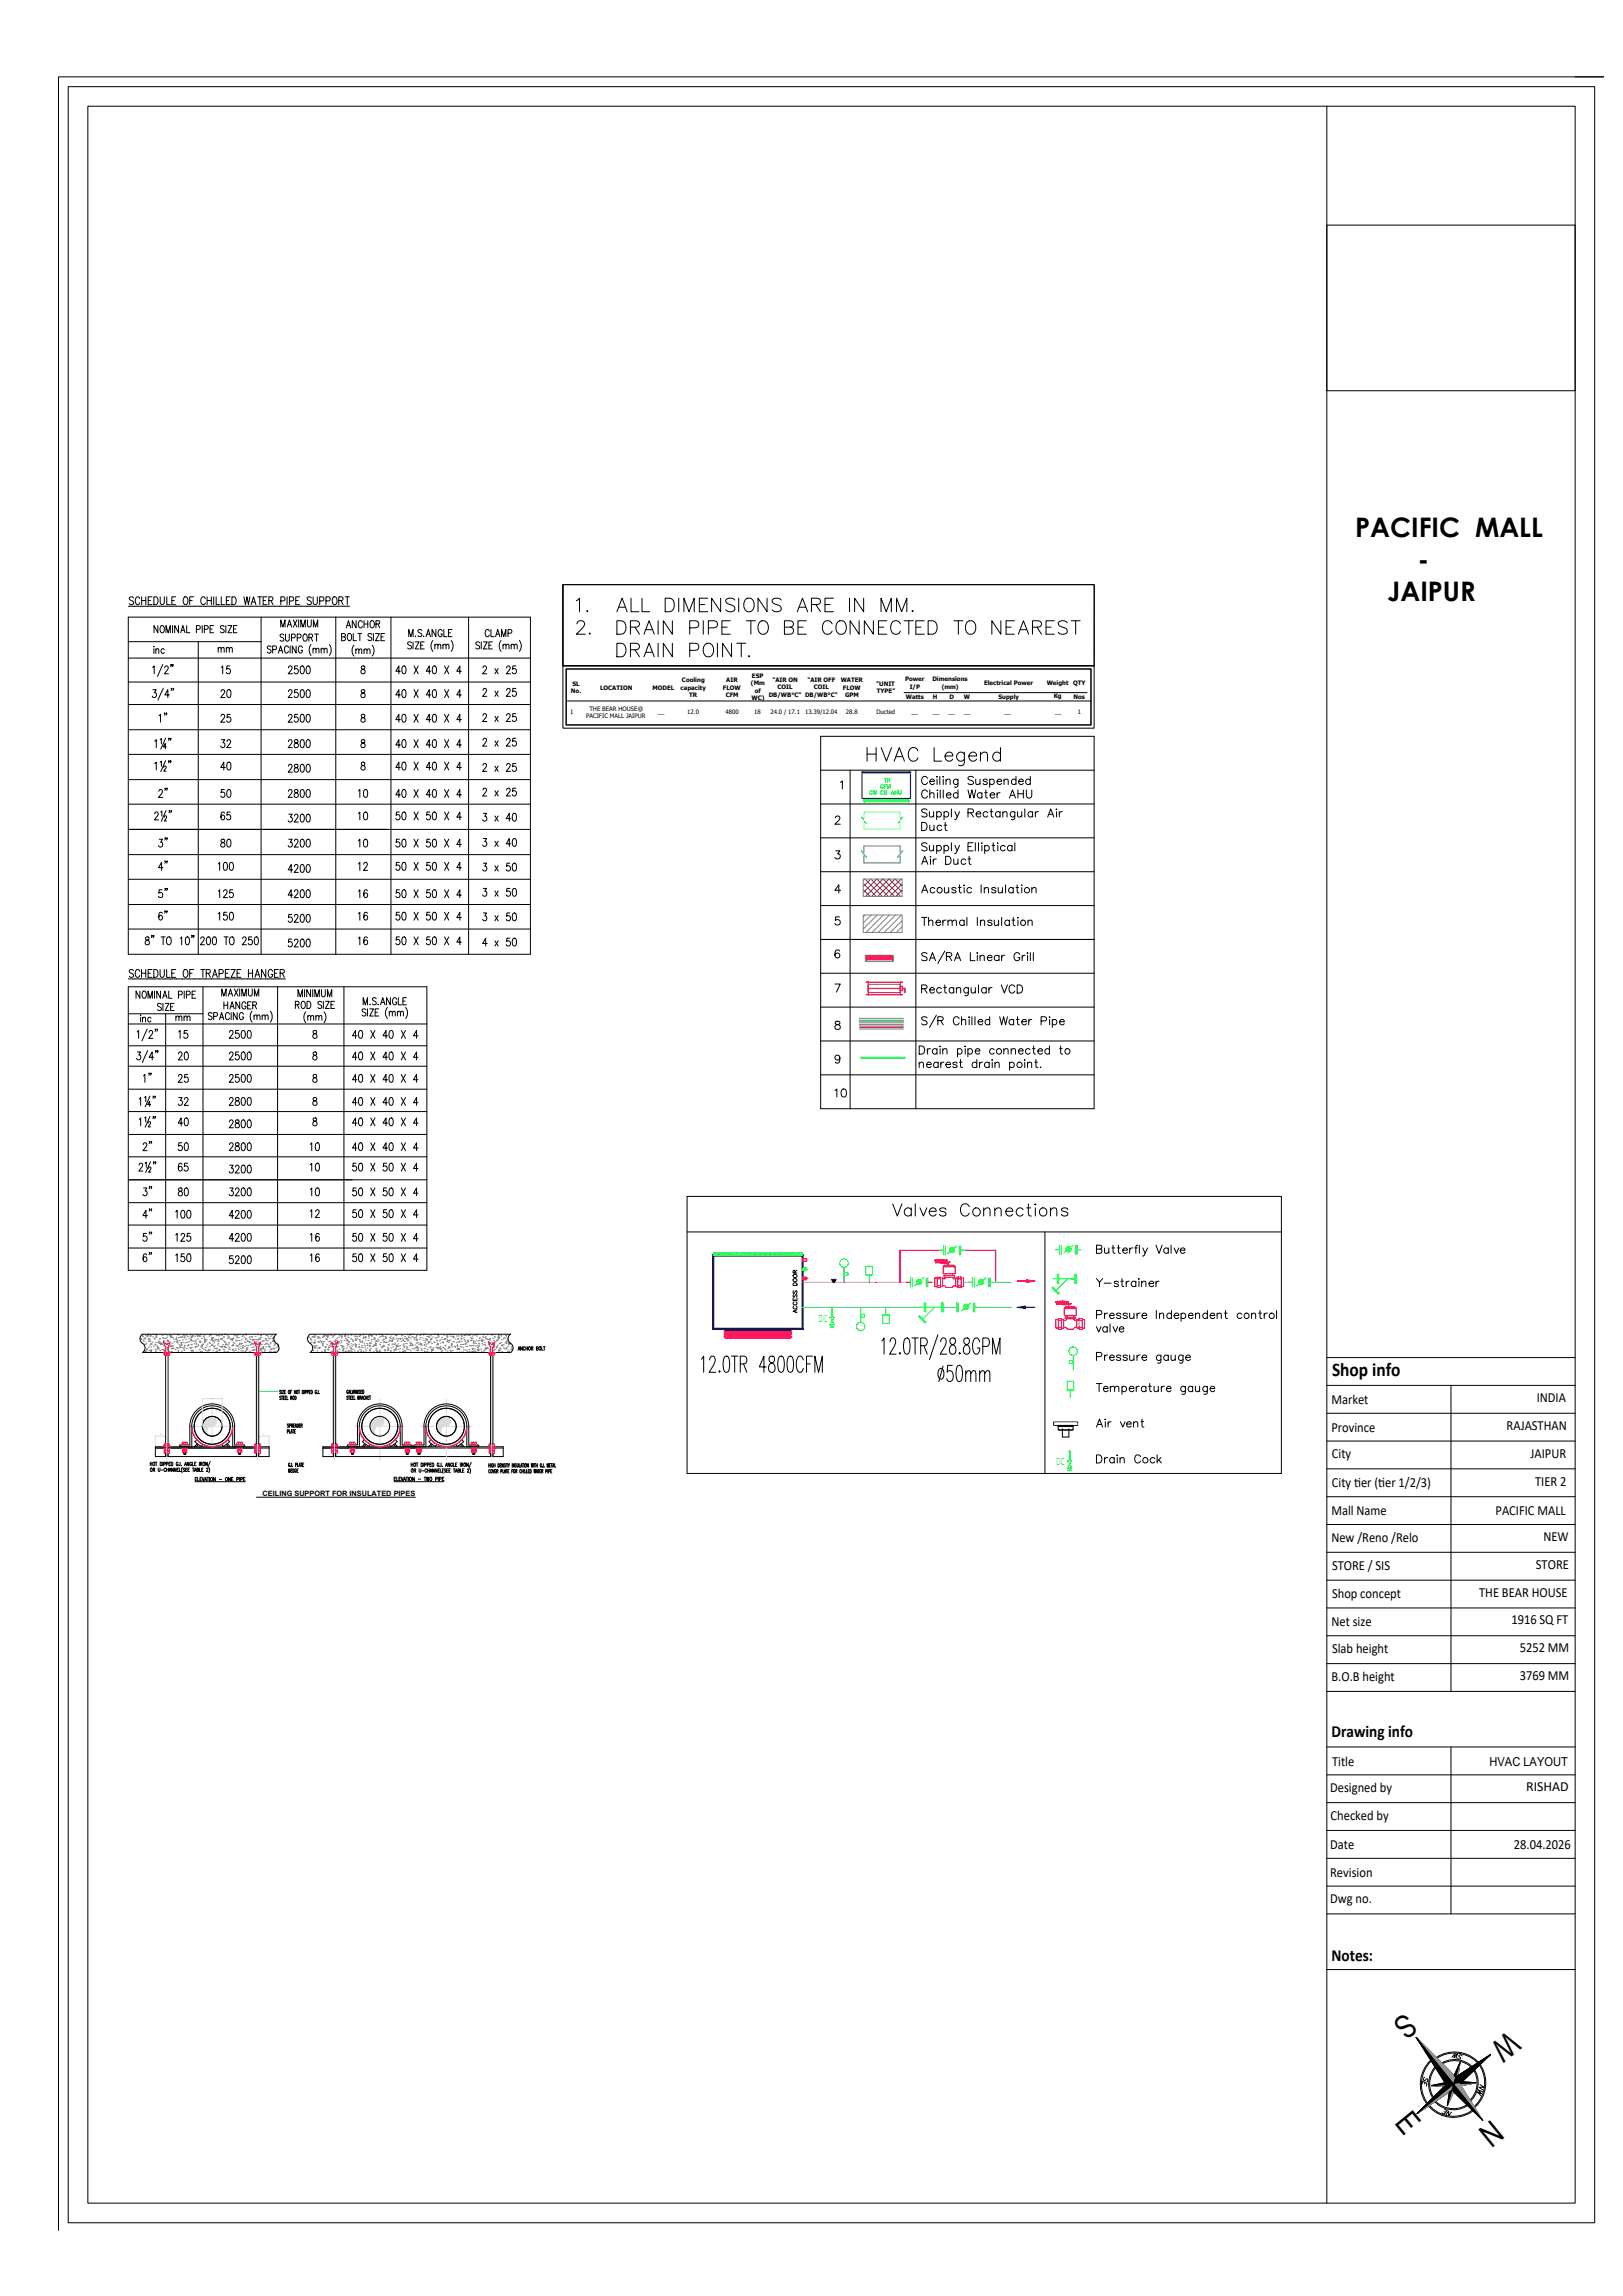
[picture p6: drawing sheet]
<svg xmlns="http://www.w3.org/2000/svg" width="420mm" height="594mm" viewBox="0 0 420 594" stroke-linecap="round" stroke-linejoin="round" font-family="sans-serif">
<defs><g id="words">
<g font-size="8.2">
<text x="363.7" y="520.5" transform="rotate(141 363.7 520.5)">S</text>
<text x="390.2" y="525.2" transform="rotate(141 390.2 525.2)">W</text>
<text x="360.7" y="549.2" transform="rotate(51 360.7 549.2)">E</text>
<text x="385.9" y="548.2" transform="rotate(141 385.9 548.2)">N</text>
</g>
<g font-size="7">
<text x="350.7" y="138.9">PACIFIC MALL</text>
<text x="366.9" y="147.2">-</text>
<text x="359.1" y="155.6">JAIPUR</text>
</g>
<text font-size="5" x="344.7" y="356.1">Shop info</text>
<g font-size="4.4">
<text x="344.6" y="449.5">Drawing info</text>
<text x="344.6" y="507.3">Notes:</text>
</g>
<g font-size="3.6">
<text x="344.5" y="363.2">Market</text>
<text x="397.7" y="362.7">INDIA</text>
<text x="344.5" y="370.4">Province</text>
<text x="389.9" y="369.9">RAJASTHAN</text>
<text x="344.7" y="377.3">City</text>
<text x="396.1" y="377.2">JAIPUR</text>
<text x="344.7" y="384.6">City t</text>
<text x="350.4" y="384.6">ier (t</text>
<text x="356.7" y="384.6">ier 1/2/3)</text>
<text x="397.3" y="384.4">TIER 2</text>
<text x="344.5" y="392">Mall Name</text>
<text x="387" y="392">PACIFIC MALL</text>
<text x="344.5" y="399.1">New /Reno /Relo</text>
<text x="399.4" y="398.7">NEW</text>
<text x="344.7" y="406.2">STORE / SIS</text>
<text x="397.5" y="405.9">STORE</text>
<text x="344.7" y="413.3">Shop concept</text>
<text x="382.8" y="413.1">THE BEAR HOUSE</text>
<text x="344.6" y="420.7">Net size</text>
<text x="391.1" y="420.1">1916 SQ FT</text>
<text x="344.7" y="427.7">Slab height</text>
<text x="393.3" y="427.5">5252 MM</text>
<text x="344.6" y="434.9">B.O.B height</text>
<text x="393.3" y="434.7">3769 MM</text>
<text x="344.7" y="456.8">Title</text>
<text x="344.2" y="463.7">Designed by</text>
<text x="394.9" y="463.5">RISHAD</text>
<text x="344.3" y="470.9">Checked by</text>
<text x="344.2" y="478.3">Date</text>
<text x="391.8" y="478.3">28.04.2026</text>
<text x="344.2" y="485.5">Revision</text>
<text x="344.2" y="492.4">Dwg no.</text>
</g>
<text font-size="3.2" x="385.5" y="457">HVAC LAYOUT</text>
<g font-size="2.8" fill="#0f0">
<text x="211.9" y="342">DC</text>
<text x="273.4" y="379">DC</text>
</g>
<text font-size="1.9" x="68" y="386.9">CEILING SUPPORT FOR INSULATED PIPES</text>
<g font-size="1.6">
<text x="147.8" y="179.4">No.</text>
<text x="148.1" y="177.5">SL</text>
<text x="155.3" y="178.4">LOCATION</text>
<text x="168.8" y="178.4">MODEL</text>
<text x="176.1" y="178.5">capacity</text>
<text x="176.5" y="176.5">Cooling</text>
<text x="187.1" y="178.4">FLOW</text>
<text x="188" y="176.5">AIR</text>
<text x="194.3" y="177.3">(Mm</text>
<text x="194.6" y="175.3">ESP</text>
<text x="195.3" y="179.2">of</text>
<text x="199.9" y="176.4">&quot;AIR ON</text>
<text x="201.2" y="178.3">COIL</text>
<text x="208.9" y="176.4">&quot;AIR OFF</text>
<text x="210.6" y="178.3">COIL</text>
<text x="217.6" y="176.5">WATER</text>
<text x="218.1" y="178.4">FLOW</text>
<text x="226.8" y="177.5">&quot;UNIT</text>
<text x="226.9" y="179.4">TYPE&quot;</text>
<text x="234.2" y="176.2">Power</text>
<text x="235.4" y="178.2">I/P</text>
<text x="241.3" y="176.2">Dimensions</text>
<text x="243.7" y="178.2">(mm)</text>
<text x="254.7" y="177.3">Electrical Power</text>
<text x="270.9" y="177.2">Weight</text>
<text x="277.7" y="177.2">QTY</text>
<text x="147.5" y="184.8">1</text>
<text x="151.7" y="185.8">PACIFIC MALL JAIPUR</text>
<text x="152.5" y="183.9">THE BEAR HOUSE@</text>
<text x="170.2" y="184.7">__</text>
<text x="177.9" y="184.7">12.0</text>
<text x="178.4" y="180.4">TR</text>
<text x="187.8" y="184.7">4800</text>
<text x="187.8" y="180.3">CFM</text>
<text x="194.5" y="181.2">WC)</text>
<text x="195.2" y="184.7">18</text>
<text x="198.9" y="180.2">DB/WB°C&quot; DB/WB°C&quot;</text>
<text x="199.4" y="184.7">24.0 / 17.1</text>
<text x="208.3" y="184.7">13.39/12.04</text>
<text x="218.7" y="180.3">GPM</text>
<text x="218.9" y="184.7">28.8</text>
<text x="226.8" y="184.8">Ducted</text>
<text x="234.4" y="180.8">Watts</text>
<text x="235.9" y="184.6">__</text>
<text x="241.4" y="180.8">H</text>
<text x="241.4" y="184.6">__</text>
<text x="245.5" y="184.6">__</text>
<text x="245.7" y="180.8">D</text>
<text x="249.4" y="180.8">W</text>
<text x="249.5" y="184.6">__</text>
<text x="258.4" y="180.7">Supply</text>
<text x="259.9" y="184.6">__</text>
<text x="272.7" y="180.7">Kg</text>
<text x="273" y="184.6">__</text>
<text x="277.8" y="180.8">Nos</text>
<text x="278.9" y="184.8">1</text>
</g>
</g></defs>
<!-- layer: HVAC -->
<g fill="none" stroke="#000" stroke-width=".26">
<path d="M33.2 159.7h104.1v87.2h-104.1zM33.2 156.8h57.3M34.5 154.7a.53 .53 0 0 0-.6-.3 .53 .53 0 0 0-.3 .7l.8 .5 .1 .6a.65 .65 0 0 1-1 0M36.2 154.9a.6 .6 0 0 0-.8-.5 .6 .6 0 0 0-.4 .8v.5a.6 .6 0 0 0 .4 .7 .6 .6 0 0 0 .8-.4M36.7 154.4v2M36.7 155.4h1M37.7 154.4v2M38.4 155.4h.6M39.3 154.4h-.9v2h.9M39.8 154.4a1.09 1.09 0 0 1 1.1 .7 1.09 1.09 0 0 1-.3 1.2l-.8 .1zM41.5 154.4v1.5a.55 .55 0 0 0 .6 .5l.4-.5v-1.5M43.2 154.4v2h.9"/>
<path d="M44.5 155.4h.6M45.5 154.4h-1v2h1M47.7 154.5l.2-.1a1.05 1.05 0 0 1 .8 1 1.05 1.05 0 0 1-.8 1 1.3 1.3 0 0 1-.2-1.9zM49.1 155.4h.6M50.1 154.4h-1v2M53.1 154.9a.6 .6 0 0 0-.7-.5 .6 .6 0 0 0-.4 .8v.5a.6 .6 0 0 0 .4 .7 .6 .6 0 0 0 .7-.4M53.6 155.4h1.1M53.6 154.4v2M54.7 154.4v2M55.3 154.4v2M55.9 154.4v2h.9M57.3 154.4v2h.9"/>
<path d="M58.6 155.4h.6M59.6 154.4h-1v2h1M60 154.4a1.09 1.09 0 0 1 1.1 .7 1.09 1.09 0 0 1-.3 1.2l-.8 .1zM63.1 154.4l.4 2 .4-2 .4 2 .4-2M65 156.4l.6-2 .6 2M65.2 155.7h.8M66.7 154.4h1.1M67.2 154.4v2M67.6 159.7v87.2M68.1 155.4h.6M69.1 154.4h-1v2h1M69.6 155.4l.9-.1 .1-.3-.1-.5-.9-.1v2"/>
<path d="M70.1 155.4l.5 1M72.7 155.5l.9-.1 .1-.3-.1-.6-.9-.1v2M74.3 154.4v2M74.9 155.5l.9-.1 .2-.3-.2-.6-.9-.1v2M76.5 155.4h.6M77.5 154.4h-1v2h1M80.6 154.7a.54 .54 0 0 0-.7-.3 .54 .54 0 0 0-.3 .7l.8 .5 .2 .6a.65 .65 0 0 1-1.1 0M81 154.4v1.5a.55 .55 0 0 0 .6 .5 .55 .55 0 0 0 .5-.5v-1.5M82.7 155.5l1-.1 .1-.3-.1-.6-1-.1v2M84.4 155.5l.9-.1 .1-.3-.1-.6-.9-.1v2M86.3 154.5l.1-.1a1.1 1.1 0 0 1 .9 .8 1.1 1.1 0 0 1-.4 1.1l-.1 .1a1.1 1.1 0 0 1-.9-.8 1.1 1.1 0 0 1 .4-1.1zM86.9 159.7v87.2"/>
<path d="M87.7 155.4l.9-.1 .2-.3-.2-.5-.9-.1v2M88.2 155.4l.6 1M89.3 154.4h1.1M89.9 154.4v2M101.2 159.7v87.2M121.3 159.7v87.2M145.7 151.3h137.5v20.9h-137.5zM145.7 151.3h137.5l-.1 20.9h-137.4zM145.7 151.3v20.9h137.5M149.1 155.4l.9-.6v3.5M152 157.9l-.2 .2 .2 .2 .1-.2M159.6 158.3l1.4-3.5 1.3 3.5"/>
<path d="M160.1 157.1h1.7M163.3 154.8v3.5h2M166.1 154.8v3.5h2M172.1 154.8h1.2a1.87 1.87 0 0 1 1.2 1.7 1.87 1.87 0 0 1-1.2 1.8h-1.2zM175.6 154.8v3.5M177 158.3v-3.5l1.3 3.5 1.4-3.5v3.5M181 156.4h1.3M183.2 154.8h-2.2v3.5h2.2M186.5 154.8v3.5l-2.4-3.5v3.5M190.1 155.2a1.58 1.58 0 0 0-2.3 0 .91 .91 0 0 0 .7 1.1l1 .3a.84 .84 0 0 1 .6 .6 .84 .84 0 0 1-.3 .9 1.59 1.59 0 0 1-2-.3M191.2 154.8v3.5M192.8 155.2a1.3 1.3 0 0 1 1.5-.4 1.3 1.3 0 0 1 .8 1.3 1.53 1.53 0 0 1-.3 1.7 1.53 1.53 0 0 1-1.7 .3 2.2 2.2 0 0 1-.3-2.9z"/>
<path d="M198.5 154.8v3.5l-2.3-3.5v3.5M202.2 155.2a1.58 1.58 0 0 0-2.4 0 .92 .92 0 0 0 .7 1.1l1 .3a.86 .86 0 0 1 .6 .6 .86 .86 0 0 1-.3 .9 1.59 1.59 0 0 1-2-.3M206.3 158.3l1.4-3.5 1.3 3.5M206.8 157.1h1.7M210 156.4l2-.1a.83 .83 0 0 0 0-1.4l-2-.1v3.5M211.2 156.4l1.1 1.9M213.5 156.4h1.3M215.7 154.8h-2.2v3.5h2.2M219.8 154.8v3.5M223.5 154.8v3.5l-2.3-3.5v3.5M228 158.3v-3.5l1.3 3.5 1.4-3.5v3.5M232 158.3v-3.5l1.3 3.5 1.4-3.5v3.5"/>
<path d="M236.2 157.9l-.2 .2 .2 .2 .1-.2M33.2 176.4h104.1M33.2 170.3h104.1M33.2 166h34.4M39.5 172.7l.4-.4v2M39.5 178.4h.9l-.4 .8a.61 .61 0 0 1 .5 .9 .61 .61 0 0 1-1.1 0M39.8 167.2v.2zM39.8 167.8v1.3M40.3 168.2l.4-.4 .3 .1 .1 1.2M40.3 167.8v1.3M40.8 161.8v1.9l-.9-1.9v1.9M41.7 161.9l.1-.1a.96 .96 0 0 1 .7 1 .96 .96 0 0 1-.7 .9 1.22 1.22 0 0 1-.1-1.8z"/>
<path d="M42.1 171.9l-1.3 3.1M42.3 178l-1.4 3.1M42.5 168.1a.56 .56 0 0 0-.9 0 .56 .56 0 0 0 .3 .9l.3 .1 .3-.3M42.6 172.8l.3-.5 .5 .1 .1 .3-.2 .7-.8 .9h1.1M43 163.7v-1.9l.5 1.9 .6-1.9v1.9M43.8 179.8h-1.2l.8-1.4v2.1M44.3 172h-.2h.2l-.2 .5M44.4 178.2h-.1h.1l-.1 .4M44.7 161.8v1.9M44.8 172h-.2h.2l-.2 .5M44.9 178.2h-.1h.1l-.1 .4M46.2 161.8v1.9l-1-1.9v1.9"/>
<path d="M46.8 163.7l.5-1.9 .6 1.9M47 163.1h.7M48.3 161.8v1.9h.8M50.8 162.8l.9-.1 .1-.7-1-.2v1.9M51.3 166v80.9M52.3 161.8v1.9M52.9 162.8l.8-.1 .1-.7-.9-.2v1.9M54.4 162.7h.5M55.3 161.8h-.9v1.9h.9M56.5 167.9l.3-.4 .3 .1 .1 1.2M56.5 167.5v1.3M57.2 178.9l.3-.5h.3l.3 .4-.2 .7-.8 1h1.1"/>
<path d="M57.2 167.9l.4-.4 .3 .1 .1 1.2M57.3 172.7l.3-.4v2M58 162.1a.49 .49 0 0 0-.6-.3 .49 .49 0 0 0-.3 .7l.8 .4 .1 .5-.3 .3-.7-.3M58.4 161.8v1.9M58.6 167.9l.3-.4 .4 .1v1.2M58.6 167.5v1.3M58.9 178.5l.4-.1a1.3 1.3 0 0 1 0 2.1h-.1a1.45 1.45 0 0 1-.3-2zM59 161.8h1l-1 1.9h1M59.3 167.9l.4-.4 .3 .1 .1 1.2M59.5 172.3h-.8l-.1 .9a.6 .6 0 0 1 .9 0 .6 .6 0 0 1-.1 .9 .6 .6 0 0 1-.9-.2M60.4 162.7h.6M61.3 161.8h-.9v1.9h.9"/>
<path d="M70.2 167.4l-.4-.3-.6 .3 .1 .4 .9 .6a.52 .52 0 0 1-.4 .6 .52 .52 0 0 1-.6-.3M70.6 168.1l.8-.1v-.8l-.8-.1v1.9M72.1 169l.5-1.9 .6 1.9M72.3 168.3h.7M72.6 162.2v-1.8l.6 1.8 .6-1.8v1.8M73.5 164.3a.49 .49 0 0 0-.7-.3 .49 .49 0 0 0-.3 .6l1 .7a.53 .53 0 0 1-.4 .6 .53 .53 0 0 1-.6-.3M73.9 164v1.6l.4 .3 .5-.3 .1-1.6M74.3 162.2l.6-1.8 .6 1.8M74.5 161.6h.8M74.7 167.5a.54 .54 0 0 0-.7-.4 .54 .54 0 0 0-.4 .7v.4a.54 .54 0 0 0 .4 .8 .54 .54 0 0 0 .7-.5M74.7 178.9l.3-.5 .4 .1 .2 .3-.2 .7-.8 1h1.1M74.7 172.8l.1-.4a.55 .55 0 0 1 .8 .2 .55 .55 0 0 1-.2 .8l-.8 .9h1.1"/>
<path d="M75.1 167.1v1.9M75.4 165l.9-.1 .1-.7-1-.2v1.9M75.9 160.4l1 1.8M76.6 167.1v1.9l-1-1.9v1.9M76.9 160.4l-1 1.8M76.9 165l.8-.1 .1-.7-.9-.2v1.9M77 178.4h-.7l-.1 .9a.63 .63 0 0 1 .9 0 .63 .63 0 0 1 0 .9 .63 .63 0 0 1-.9 .1l-.1-.2M77 172.3h-.7l-.1 .9a.6 .6 0 0 1 .9 0 .6 .6 0 0 1-.1 .9 .6 .6 0 0 1-.9-.2M77.3 160.4v1.8M77.9 162.2v-1.8l.5 1.8 .6-1.8v1.8M77.9 178.5l.4-.1a1.3 1.3 0 0 1 0 2.1h-.2a1.52 1.52 0 0 1-.2-2zM77.9 172.4l.4-.1a1.3 1.3 0 0 1 0 2h-.2a1.51 1.51 0 0 1-.2-1.9z"/>
<path d="M78.3 167.5a.55 .55 0 0 0-.7-.4 .55 .55 0 0 0-.4 .7v.4a.56 .56 0 0 0 .5 .8 .56 .56 0 0 0 .6-.8h-.4M78.7 164.1l.1-.1a.96 .96 0 0 1 .7 1 .96 .96 0 0 1-.7 .9 1.22 1.22 0 0 1-.1-1.8zM79.5 178.5l.3-.1a1.34 1.34 0 0 1 0 2.1h-.1a1.45 1.45 0 0 1-.2-2zM79.5 172.4l.3-.1a1.35 1.35 0 0 1 0 2h-.1a1.44 1.44 0 0 1-.2-1.9zM79.6 160.4v1.3l.4 .5 .5-.2v-1.6M79.9 164.9l.9-.1v-.6l-.9-.2v1.9M80.4 164.9l.5 1M80.5 166.7a2.28 2.28 0 0 0 0 2.9M81 168.1l.4-.4 .3 .1 .1 1.2M81 167.7v1.3M81.1 162.2v-1.8l.6 1.8 .5-1.8v1.8M81.4 164h1"/>
<path d="M81.8 168.1l.3-.4 .4 .1v1.2M81.9 164v1.9M83.1 168.1l.4-.4 .3 .1 .1 1.2M83.1 167.7v1.3M83.9 168.1l.3-.4 .4 .1 .1 1.2M85.2 166.7a2.28 2.28 0 0 1 0 2.9M88.4 164.8l.9 .1 .1 .5-.4 .4h-.6v-1.9l.9 .2 .1 .3-.4 .4M89.6 162.4l.6-1.8 .6 1.8M89.8 161.8h.7M90.1 164l.2-.1a.96 .96 0 0 1 .7 .9 .96 .96 0 0 1-.7 1 1.24 1.24 0 0 1-.2-1.8zM91.4 163.9v1.9h.9M91.6 166.9a2.24 2.24 0 0 0 0 2.8"/>
<path d="M92.1 168.2l.3-.3 .4 .1 .1 1.1M92.1 167.9v1.2M92.2 160.6v1.8l-1-1.8v1.8M92.6 163.9h1M92.9 168.2l.3-.3 .4 .1v1.1M93.1 163.9v1.9M93.6 178.5v.6a.75 .75 0 0 1 .8 .5 .75 .75 0 0 1-.3 .9 .65 .65 0 0 1-.8-.7 .65 .65 0 0 1 .9-.6l.2-.5a.53 .53 0 0 0-.8-.2zM93.6 172.4v.6a.74 .74 0 0 1 .8 .4 .74 .74 0 0 1-.3 .9 .64 .64 0 0 1-.8-.7 .64 .64 0 0 1 .9-.5l.2-.3-.1-.4zM93.8 161a.55 .55 0 0 0-.7-.4 .55 .55 0 0 0-.4 .7v.4a.55 .55 0 0 0 .4 .7 .55 .55 0 0 0 .7-.4M94.2 168.2l.3-.3 .4 .1 .1 1.1M94.2 160.6v1.8M94.2 167.9v1.2"/>
<path d="M94.2 161.4h1M95 168.2l.3-.3 .4 .1 .1 1.1M95.2 160.6v1.8M96 160.7l.2-.1a.95 .95 0 0 1 .7 .9 .95 .95 0 0 1-.7 .9 1.27 1.27 0 0 1-.2-1.7zM96.2 164.2l-.3-.3-.7 .3 .2 .4 .7 .3a.51 .51 0 0 1-.1 .8 .51 .51 0 0 1-.8-.2M96.3 166.9a2.24 2.24 0 0 1 0 2.8M96.6 163.9v1.9M97.2 163.9h1l-1 1.9h1M97.3 161.4h.8v-.7l-.8-.1v1.8M97.8 161.4l.5 1M98.6 164.8h.6M99.5 163.9h-.9v1.9h.9"/>
<path d="M103.6 179.8h-1.2l.8-1.4v2.1M103.6 173.7h-1.2l.8-1.4v2M104.2 178.5l.4-.1a1.3 1.3 0 0 1 0 2.1h-.2a1.52 1.52 0 0 1-.2-2zM104.2 172.4l.4-.1a1.3 1.3 0 0 1 0 2h-.2a1.51 1.51 0 0 1-.2-1.9zM105.8 164.7v-1.8l.5 1.8 .6-1.8v1.8M106.5 166.3l-.4-.2-.6 .2 .1 .4 .9 .7v.2l-.4 .3-.6-.3M106.9 166.1v1.8M107.1 178.4l1.1 2.1M107.1 172.3l1.1 2M107.5 166.1h.9l-.9 1.8h.9M107.5 164.5l.1 .1M108.2 178.4l-1.1 2.1"/>
<path d="M108.2 172.3l-1.1 2M108.9 166.9h.5M109.1 163.1l-.3-.2-.6 .2 .1 .5 .7 .3a.52 .52 0 0 1-.1 .8 .52 .52 0 0 1-.7-.3M109.7 164.5v.1M109.8 166.1h-.9v1.8h.9M110.3 164.7l.5-1.8 .6 1.8M110.5 164.1h.7M111.5 179.8h-1.2l.8-1.4v2.1M111.5 173.7h-1.2l.8-1.4v2M112 165.7a2.18 2.18 0 0 0 0 2.8M112.1 178.5l.4-.1a1.34 1.34 0 0 1 0 2.1h-.2a1.45 1.45 0 0 1-.2-2zM112.1 172.4l.4-.1a1.35 1.35 0 0 1 0 2h-.2a1.44 1.44 0 0 1-.2-1.9z"/>
<path d="M112.5 167l.4-.3h.3l.1 1.2M112.5 166.7v1.2M112.8 162.9v1.8l-1-1.8v1.8M113.3 167l.4-.3h.3l.1 1.2M114.4 163.3a.55 .55 0 0 0-.7-.4 .55 .55 0 0 0-.3 .7v.4a.56 .56 0 0 0 .5 .7 .56 .56 0 0 0 .5-.7h-.3M114.6 167l.4-.3h.3l.1 1.2M114.6 166.7v1.2M114.9 162.9v1.8h.8M115 178.4l1.1 2.1M115 172.3l1.1 2M115.4 167l.4-.3h.3l.1 1.2M116.1 163.7h.5"/>
<path d="M116.1 178.4l-1.1 2.1M116.1 172.3l-1.1 2M116.8 165.7a2.27 2.27 0 0 1 0 2.8M117 162.9h-.9v1.8h.9M119.4 179.8h-1.2l.8-1.4v2.1M119.4 173.7h-1.2l.8-1.4v2M124.1 166.3l-.3-.2h-.5l-.1 .6 .8 .4 .1 .5-.3 .3-.7-.3M124.5 166.1v1.8M125 178.6l.3-.5h.3l.3 .4-.2 .7-.8 1h1.1M125 172.8l.3-.5 .5 .1 .1 .3-.2 .7-.8 .9h1.1M125.1 166.1h1l-1 1.8h1M126.5 166.9h.6"/>
<path d="M126.6 163.3a.55 .55 0 0 0-.7-.4 .55 .55 0 0 0-.3 .7v.4a.55 .55 0 0 0 .3 .7 .55 .55 0 0 0 .7-.4M127.1 162.9v1.8h.8M127.4 166.1h-.9v1.8h.9M128.1 178.8l.8 1.4M128.1 173l.8 1.3M128.2 164.7l.6-1.8 .6 1.8M128.4 164.1h.8M128.9 178.8l-.8 1.4M128.9 173l-.8 1.3M129.7 165.7a2.27 2.27 0 0 0 0 2.8M129.8 164.7v-1.8l.6 1.8 .5-1.8v1.8M130.2 167l.3-.3h.4v1.2"/>
<path d="M130.2 166.7v1.2M130.9 167l.4-.3h.3l.1 1.2M131.1 178.6l.3-.5h.3l.3 .4-.2 .7-.8 1h1.1M131.1 172.8l.3-.5 .5 .1 .1 .3-.2 .7-.8 .9h1.1M131.5 163.8l.9-.2-.1-.7h-.8v1.8M132.3 167l.3-.3h.4l.1 1.2M132.3 166.7v1.2M133.1 167l.3-.3h.4v1.2M133.5 178.1h-.8l-.1 .9a.63 .63 0 0 1 .9 0 .63 .63 0 0 1 0 .9 .63 .63 0 0 1-.9 .1v-.2M133.5 172.3h-.8l-.1 .9a.6 .6 0 0 1 .9 0 .6 .6 0 0 1-.1 .9 .6 .6 0 0 1-.8-.2M134.4 165.7a2.18 2.18 0 0 1 0 2.8M145.7 172.2h137.4v16.2h-137.4z"/>
<path d="M146.5 173.1h135.8v14.4h-135.8zM149.3 161.4l.3-.6 1-.2a.85 .85 0 0 1 .5 1.3l-2 2.2h2.4M152.6 163.7l-.1 .2 .1 .2 .2-.2M159.6 160.6h1.2a1.85 1.85 0 0 1 1.2 1.7 1.85 1.85 0 0 1-1.2 1.8h-1.2zM159.6 166.4h1.2a1.87 1.87 0 0 1 1.2 1.8 1.87 1.87 0 0 1-1.2 1.7h-1.2zM163.1 162.3l2.1-.2a.83 .83 0 0 0 0-1.3l-2.1-.2v3.5M163.1 168.1h1.5l.6-.2a.8 .8 0 0 0 0-1.3l-.6-.2h-1.5v3.5M164.3 162.3l1.2 1.8M164.3 168.1l1.2 1.8M166.6 164.1l1.4-3.5 1.3 3.5M166.6 169.9l1.4-3.5 1.3 3.5M167.1 162.9h1.7"/>
<path d="M167.1 168.8h1.7M170.3 160.6v3.5M170.3 166.4v3.5M174 160.6v3.5l-2.3-3.5v3.5M174 166.4v3.5l-2.3-3.5v3.5M178.5 162.4h1.5a.92 .92 0 0 0 .9-.9 .92 .92 0 0 0-.9-.9h-1.5v3.5M178.5 168.2h1.5a.92 .92 0 0 0 .9-.9 .92 .92 0 0 0-.9-.9h-1.5v3.5M182 160.6v3.5M182.3 166.9a1.29 1.29 0 0 1 1.5-.4 1.29 1.29 0 0 1 .9 1.3 1.54 1.54 0 0 1-.4 1.6 1.54 1.54 0 0 1-1.6 .4 2.2 2.2 0 0 1-.4-2.9zM183.3 162.4h1.5l.5-.1a.92 .92 0 0 0 .3-1.1 .92 .92 0 0 0-.8-.6h-1.5v3.5M185.6 166.4v3.5M186.8 162.3h1.4"/>
<path d="M189 160.6h-2.2v3.5h2.2M189.3 166.4v3.5l-2.3-3.5v3.5M190.7 166.4h2.3M191.8 166.4v3.5M193.1 160.6h2.4M193.8 169.6l-.2 .2 .2 .1 .2-.1M194.3 160.6v3.5M196.5 161.1a1.3 1.3 0 0 1 1.5-.5 1.3 1.3 0 0 1 .8 1.3 1.53 1.53 0 0 1-.3 1.7 1.53 1.53 0 0 1-1.7 .3 2.2 2.2 0 0 1-.3-2.8zM203 162.3h1.5a.92 .92 0 0 1 .9 .9 .92 .92 0 0 1-.9 .9h-1.5v-3.5l2 .2a.83 .83 0 0 1 0 1.3l-.5 .2M206.5 162.3h1.3M208.7 160.6h-2.2v3.5h2.2M215.3 161.4a1.3 1.3 0 0 0-1.4-.8 1.3 1.3 0 0 0-1.1 1.3 1.53 1.53 0 0 0 .4 1.7 1.53 1.53 0 0 0 1.6 .3l.5-.6"/>
<path d="M216.7 161.1a1.3 1.3 0 0 1 1.4-.5 1.3 1.3 0 0 1 .9 1.3 1.53 1.53 0 0 1-.3 1.7 1.53 1.53 0 0 1-1.7 .3 2.2 2.2 0 0 1-.3-2.8zM222.3 160.6v3.5l-2.3-3.5v3.5M226 160.6v3.5l-2.3-3.5v3.5M227.3 162.3h1.4M229.5 160.6h-2.2v3.5h2.2M233 161.4a1.28 1.28 0 0 0-1.5-.8 1.28 1.28 0 0 0-1 1.3 1.53 1.53 0 0 0 .3 1.7 1.53 1.53 0 0 0 1.7 .3l.5-.6M234 179.2h47.3M234 160.6h2.3M235.2 160.6v3.5M237 162.3h1.3M239.2 160.6h-2.2v3.5h2.2M240.2 160.6h1.2a1.87 1.87 0 0 1 1.1 1.7 1.87 1.87 0 0 1-1.1 1.8h-1.2z"/>
<path d="M246.8 160.6h2.4M248 160.6v3.5M250.2 161.1a1.3 1.3 0 0 1 1.4-.5 1.3 1.3 0 0 1 .9 1.3 1.53 1.53 0 0 1-.3 1.7 1.53 1.53 0 0 1-1.7 .3 2.16 2.16 0 0 1-.3-2.8zM259 160.6v3.5l-2.3-3.5v3.5M260.3 162.3h1.4M262.5 160.6h-2.2v3.5h2.2M263.5 164.1l1.3-3.5 1.4 3.5M264 162.9h1.7M267.2 162.3l2-.2a.83 .83 0 0 0 0-1.3l-2-.2v3.5M268.4 162.3l1.1 1.8M270.7 162.3h1.3M272.8 160.6h-2.1v3.5h2.1"/>
<path d="M276.2 161.1a1.54 1.54 0 0 0-2.3 0 .91 .91 0 0 0 .6 1l1 .3a.84 .84 0 0 1 .7 .7 .84 .84 0 0 1-.4 .8 1.63 1.63 0 0 1-1.9-.3M277.2 160.6h2.3M278.4 160.6v3.5M33.2 188.8h104.1M33.2 195.2h104.1M33.2 182.3h104.1M40.1 191.8l.3-.4v2M40.1 197.6l.3-.4v2M41.1 185.2l.4-.4v2M41.5 191.4l.3-.3v1.3M41.5 197.2l.3-.3v1.3M42.4 198.5v-.3h.5v.5l-.5 .8h.6"/>
<path d="M42.7 184.5h-.2h.2l-.2 .5M42.8 191l-1.2 2.8M42.8 196.8l-1.2 2.8M43 193.2h-.8l.6-.9v1.4M43.2 184.5h-.2h.2l-.2 .5M43.8 191.1h-.2h.2l-.2 .5M43.8 196.9h-.2h.2l-.2 .5M44.2 191.1l-.1 .5M44.2 196.9l-.1 .5M57.2 185.3l.3-.5h.3l.3 .4-.2 .7-.8 .9h1.1M57.3 191.4h.8l-.4 .7a.6 .6 0 0 1 .5 1 .6 .6 0 0 1-1.1-.1M58.3 198.5h-1.2l.8-1.3v2"/>
<path d="M58.8 191.9l.1-.4a.55 .55 0 0 1 .8 .2 .55 .55 0 0 1-.2 .7l-.8 1h1.1M58.9 197.3l.4-.1a1.3 1.3 0 0 1 0 2h-.1a1.44 1.44 0 0 1-.3-1.9zM59.6 184.8h-.8v.9a.6 .6 0 0 1 .8 0 .6 .6 0 0 1-.1 .9 .6 .6 0 0 1-.8-.1M74.7 191.9l.1-.4a.55 .55 0 0 1 .8 .2 .55 .55 0 0 1-.2 .7l-.8 1h1.1M74.7 185.3l.1-.4a.55 .55 0 0 1 .8 .2 .55 .55 0 0 1-.2 .8l-.8 .9h1.1M74.7 198.2l.1-.4a.55 .55 0 0 1 .8 .3 .55 .55 0 0 1-.2 .7l-.8 1h1.1M76.3 191.5v.5a.75 .75 0 0 1 .8 .5 .75 .75 0 0 1-.3 .9 .65 .65 0 0 1-.7-.7 .65 .65 0 0 1 .8-.6l.2-.2-.1-.4zM76.3 197.8v.6a.74 .74 0 0 1 .8 .5 .74 .74 0 0 1-.3 .9 .64 .64 0 0 1-.7-.7 .64 .64 0 0 1 .8-.6l.1-.1a.43 .43 0 0 0-.2-.7zM77 184.8h-.7l-.1 .9a.6 .6 0 0 1 .9 0 .6 .6 0 0 1-.1 .9 .6 .6 0 0 1-.9-.1M77.9 191.5l.4-.1a1.32 1.32 0 0 1 0 2h-.2a1.55 1.55 0 0 1-.2-1.9zM77.9 184.9l.4-.1a1.3 1.3 0 0 1 0 2h-.2a1.51 1.51 0 0 1-.2-1.9zM77.9 197.8l.4-.1a1.3 1.3 0 0 1 0 2.1h-.2a1.51 1.51 0 0 1-.2-2z"/>
<path d="M79.5 191.5l.3-.1a1.37 1.37 0 0 1 0 2h-.1a1.47 1.47 0 0 1-.2-1.9zM79.5 184.9l.3-.1a1.35 1.35 0 0 1 0 2h-.1a1.44 1.44 0 0 1-.2-1.9zM79.5 197.8l.3-.1a1.35 1.35 0 0 1 0 2.1h-.1a1.44 1.44 0 0 1-.2-2zM93.6 184.9v.6a.74 .74 0 0 1 .8 .4 .74 .74 0 0 1-.3 .9 .64 .64 0 0 1-.8-.6 .64 .64 0 0 1 .9-.6l.1-.1a.43 .43 0 0 0-.2-.7zM93.6 191.5v.5a.75 .75 0 0 1 .8 .5 .75 .75 0 0 1-.3 .9 .65 .65 0 0 1-.7-.7 .65 .65 0 0 1 .8-.6l.2-.2-.1-.4zM93.6 197.3v.6a.74 .74 0 0 1 .8 .4 .74 .74 0 0 1-.3 .9 .64 .64 0 0 1-.8-.7 .64 .64 0 0 1 .9-.5l.1-.1a.43 .43 0 0 0-.2-.7zM103.6 192.7h-1.2l.8-1.3v2M103.6 186.2h-1.2l.8-1.4v2M103.6 198.5h-1.2l.8-1.3v2M104.2 191.5l.4-.1a1.32 1.32 0 0 1 0 2h-.2a1.55 1.55 0 0 1-.2-1.9zM104.2 184.9l.4-.1a1.3 1.3 0 0 1 0 2h-.2a1.51 1.51 0 0 1-.2-1.9zM104.2 197.3l.4-.1a1.3 1.3 0 0 1 0 2h-.2a1.51 1.51 0 0 1-.2-1.9z"/>
<path d="M107.1 191.4l1.1 2M107.1 184.8l1.1 2M107.1 197.2l1.1 2M108.2 191.4l-1.1 2M108.2 184.8l-1.1 2M108.2 197.2l-1.1 2M111.5 192.7h-1.2l.8-1.3v2M111.5 186.2h-1.2l.8-1.4v2M111.5 198.5h-1.2l.8-1.3v2M112.1 191.5l.4-.1a1.37 1.37 0 0 1 0 2h-.2a1.47 1.47 0 0 1-.2-1.9zM112.1 184.9l.4-.1a1.35 1.35 0 0 1 0 2h-.2a1.44 1.44 0 0 1-.2-1.9zM112.1 197.3l.4-.1a1.35 1.35 0 0 1 0 2h-.2a1.44 1.44 0 0 1-.2-1.9z"/>
<path d="M115 191.4l1.1 2M115 184.8l1.1 2M115 197.2l1.1 2M116.1 191.4l-1.1 2M116.1 184.8l-1.1 2M116.1 197.2l-1.1 2M119.4 192.7h-1.2l.8-1.3v2M119.4 186.2h-1.2l.8-1.4v2M119.4 198.5h-1.2l.8-1.3v2M125 191.5l.3-.5h.3l.3 .4-.2 .7-.8 .9h1.1M125 185.1l.3-.5h.3l.3 .4-.2 .7-.8 1h1.1M125 198l.3-.5h.3l.3 .4-.2 .7-.8 1h1.1"/>
<path d="M128.1 191.7l.8 1.3M128.1 185.3l.8 1.4M128.1 198.2l.8 1.4M128.9 191.7l-.8 1.3M128.9 185.3l-.8 1.4M128.9 198.2l-.8 1.4M131.1 191.5l.3-.5h.3l.3 .4-.2 .7-.8 .9h1.1M131.1 185.1l.3-.5h.3l.3 .4-.2 .7-.8 1h1.1M131.1 198l.3-.5h.3l.3 .4-.2 .7-.8 1h1.1M133.5 191h-.8l-.1 .9a.62 .62 0 0 1 .9 0 .62 .62 0 0 1 0 .9 .62 .62 0 0 1-.9 0v-.1M133.5 184.6h-.8l-.1 .9a.6 .6 0 0 1 .9 0 .6 .6 0 0 1-.1 .9 .6 .6 0 0 1-.8-.1M133.5 197.5h-.8l-.1 .9a.63 .63 0 0 1 .9 0 .63 .63 0 0 1 0 .9 .63 .63 0 0 1-.9 .1v-.2"/>
<path d="M146.8 181.4h135.5M212.4 199.3h70.7M220 199.3v87.5M224.4 193.4v3.5M224.4 195.1h2.3M226.7 193.4v3.5M228 193.4l1.4 3.5 1.3-3.5M231.4 196.9l1.3-3.5 1.4 3.5M231.9 195.8h1.7M237 199.3v87.5M237.5 194.3a1.28 1.28 0 0 0-1.4-.9 1.28 1.28 0 0 0-1 1.4 1.53 1.53 0 0 0 .3 1.6 1.53 1.53 0 0 0 1.7 .3l.4-.6M241.7 193.4v3.5h2"/>
<path d="M244.6 195.6h2a1.04 1.04 0 0 0-1.3-1.1 1.04 1.04 0 0 0-.7 1.4 1.08 1.08 0 0 0 .8 1 1.08 1.08 0 0 0 1.2-.5M249.6 194.6v2.7a.92 .92 0 0 1-.6 .7 .92 .92 0 0 1-.9-.1M249.6 195.1a1.12 1.12 0 0 0-1.7-.2 1.12 1.12 0 0 0 0 1.7 1.12 1.12 0 0 0 1.7-.2M250.7 195.6h2a1.04 1.04 0 0 0-1.2-1.1 1.04 1.04 0 0 0-.8 1.4 1.08 1.08 0 0 0 .8 1 1.08 1.08 0 0 0 1.2-.5M253.7 195.2l.9-.6 .8 .2 .1 2.1M253.7 194.6v2.3M258.9 195.1a1.12 1.12 0 0 0-1.6-.2 1.12 1.12 0 0 0 0 1.7 1.12 1.12 0 0 0 1.6-.2M258.9 193.4v3.5M33.2 201.7h104.1M33.2 214.6h104.1M33.2 208h104.1M40 210.6l.3-.5h.3l.3 .4-.2 .6-.7 1h1"/>
<path d="M41.1 204.7l.3-.4h.3l.3 .3-.2 .7-.8 1h1.1M41.2 217.1h.8l-.4 .8a.6 .6 0 0 1 .5 .9 .6 .6 0 0 1-1.1 0M41.6 210.1l.3-.3v1.3M42.5 211.4l.1-.3h.5v.5l-.6 .8h.6M42.8 204h-.2h.2l-.2 .5M42.8 216.8h-.2h.2l-.2 .5M43 209.7l-1.3 2.8M43.3 204h-.2h.2l-.2 .5M43.3 216.8h-.2h.2l-.2 .5M43.9 209.8h-.2h.2l-.2 .5M44.3 209.8h-.1h.1l-.1 .5M57.3 217.2v.6a.8 .8 0 0 1 .8 .4 .8 .8 0 0 1 0 .8 .64 .64 0 0 1-1-.4 .64 .64 0 0 1 .8-.7l.2-.1a.43 .43 0 0 0-.3-.7z"/>
<path d="M58.1 204.3h-.8l-.1 .8a.61 .61 0 0 1 .9 .1 .61 .61 0 0 1-.1 .8 .61 .61 0 0 1-.9-.1M58.1 210.4l-.5-.3a1.09 1.09 0 0 0-.4 1.3l.2-.5a.57 .57 0 0 1 .8 .6 .57 .57 0 0 1-.8 .5l-.2-.6M58.9 204.4l.4-.1a1.3 1.3 0 0 1 0 2h-.1a1.44 1.44 0 0 1-.3-1.9zM58.9 217.2l.4-.1a1.3 1.3 0 0 1 0 2h-.1a1.44 1.44 0 0 1-.3-1.9zM59.6 210.1h-.8l-.1 .8a.6 .6 0 0 1 .9 .1 .6 .6 0 0 1-.1 .9 .6 .6 0 0 1-.9-.2M74.7 204.7l.3-.4 .4 .1 .2 .2-.2 .7-.8 1h1.1M74.7 217.1h.9l-.5 .8a.6 .6 0 0 1 .5 .9 .6 .6 0 0 1-1 0M74.7 210.6h.9l-.5 .8a.61 .61 0 0 1 .5 .9 .61 .61 0 0 1-1 0M76.2 217.6l.2-.4a.56 .56 0 0 1 .7 .2 .56 .56 0 0 1-.2 .8l-.8 .9h1.1M76.2 211.1l.2-.4a.55 .55 0 0 1 .7 .2 .55 .55 0 0 1-.2 .8l-.8 1h1.1M76.3 204.4v.5a.75 .75 0 0 1 .8 .5 .75 .75 0 0 1-.3 .9 .65 .65 0 0 1-.7-.7 .65 .65 0 0 1 .8-.6l.2-.5a.53 .53 0 0 0-.8-.1zM77.9 204.4l.4-.1a1.3 1.3 0 0 1 0 2h-.2a1.51 1.51 0 0 1-.2-1.9z"/>
<path d="M77.9 217.2l.4-.1a1.3 1.3 0 0 1 0 2h-.2a1.51 1.51 0 0 1-.2-1.9zM77.9 210.7l.4-.1a1.3 1.3 0 0 1 0 2.1h-.2a1.52 1.52 0 0 1-.2-2zM79.5 204.4l.3-.1a1.34 1.34 0 0 1 0 2h-.1a1.44 1.44 0 0 1-.2-1.9zM79.5 217.2l.3-.1a1.35 1.35 0 0 1 0 2h-.1a1.44 1.44 0 0 1-.2-1.9zM79.5 210.7l.3-.1a1.34 1.34 0 0 1 0 2.1h-.1a1.45 1.45 0 0 1-.2-2zM92.8 204.6l.3-.3v2M92.8 210.5l.3-.4v2M92.8 217.5l.3-.4v2M94.3 204.4l.4-.1a1.3 1.3 0 0 1 0 2h-.2a1.44 1.44 0 0 1-.2-1.9zM94.3 210.2l.4-.1a1.3 1.3 0 0 1 0 2h-.2a1.45 1.45 0 0 1-.2-1.9zM94.3 217.2l.4-.1a1.3 1.3 0 0 1 0 2h-.2a1.44 1.44 0 0 1-.2-1.9zM103.4 210.1h-.8l-.1 .8a.63 .63 0 0 1 .9 .1 .63 .63 0 0 1 0 .9 .63 .63 0 0 1-.9 0l-.1-.2"/>
<path d="M103.4 217.1h-.8l-.1 .9a.6 .6 0 0 1 .9 0 .6 .6 0 0 1-.1 .9 .6 .6 0 0 1-.9-.1M103.6 205.6h-1.2l.8-1.3v2M104.2 204.4l.4-.1a1.3 1.3 0 0 1 0 2h-.2a1.51 1.51 0 0 1-.2-1.9zM104.2 210.2l.4-.1a1.3 1.3 0 0 1 0 2h-.2a1.52 1.52 0 0 1-.2-1.9zM104.2 217.2l.4-.1a1.3 1.3 0 0 1 0 2h-.2a1.51 1.51 0 0 1-.2-1.9zM107.1 204.3l1.1 2M107.1 210.1l1.1 2M107.1 217.1l1.1 2M108.2 204.3l-1.1 2M108.2 210.1l-1.1 2M108.2 217.1l-1.1 2M111.3 210.1h-.8l-.1 .8a.6 .6 0 0 1 .9 .1 .6 .6 0 0 1-.1 .9 .6 .6 0 0 1-.9-.2"/>
<path d="M111.3 217.1h-.8l-.1 .9a.6 .6 0 0 1 .9 .1 .6 .6 0 0 1-.1 .8 .6 .6 0 0 1-.9-.1M111.5 205.6h-1.2l.8-1.3v2M112.1 204.4l.4-.1a1.34 1.34 0 0 1 0 2h-.2a1.44 1.44 0 0 1-.2-1.9zM112.1 210.2l.4-.1a1.34 1.34 0 0 1 0 2h-.2a1.45 1.45 0 0 1-.2-1.9zM112.1 217.2l.4-.1a1.35 1.35 0 0 1 0 2h-.2a1.44 1.44 0 0 1-.2-1.9zM115 204.3l1.1 2M115 210.1l1.1 2M115 217.1l1.1 2M116.1 204.3l-1.1 2M116.1 210.1l-1.1 2M116.1 217.1l-1.1 2M119.4 205.6h-1.2l.8-1.3v2"/>
<path d="M119.4 211.4h-1.2l.8-1.3v2M119.4 218.5h-1.2l.8-1.4v2M125 204.4l.3-.5h.3l.3 .4-.2 .6-.8 1h1.1M125.1 216.9h.8l-.4 .8a.6 .6 0 0 1 .4 1 .6 .6 0 0 1-1-.1M125.1 210.4h.8l-.4 .8a.6 .6 0 0 1 .4 .9 .6 .6 0 0 1-1 0M128.1 204.6l.8 1.3M128.1 217.6l.8 1.4M128.1 211.1l.8 1.3M128.9 204.6l-.8 1.3M128.9 217.6l-.8 1.4M128.9 211.1l-.8 1.3M131.1 204.4l.3-.5h.3l.3 .4-.2 .6-.8 1h1.1"/>
<path d="M132.2 218.3h-1.2l.8-1.4v2.1M132.2 211.8h-1.2l.8-1.4v2M132.8 217l.4-.1a1.3 1.3 0 0 1 0 2.1h-.2a1.44 1.44 0 0 1-.2-2zM132.8 210.5l.4-.1a1.3 1.3 0 0 1 0 2h-.2a1.44 1.44 0 0 1-.2-1.9zM133.5 203.9h-.8l-.1 .9a.63 .63 0 0 1 .9 0 .63 .63 0 0 1 0 .9 .63 .63 0 0 1-.9 0v-.2M212.4 208h70.7M212.4 216.8h70.7M216.2 211.6l.4-.5h.4l.3 .4-.2 .7-1 1h1.3M217.5 202.4l.5-.4v2.1M238.5 212.8h.7a1.12 1.12 0 0 1 .7 1 1.12 1.12 0 0 1-.7 1.1h-.7zM239.9 209.6a.79 .79 0 0 0-.8-.4 .79 .79 0 0 0-.6 .6l.2 .3 1 .4 .2 .6a.91 .91 0 0 1-1.4 0M239.9 218.3a.79 .79 0 0 0-.8-.3 .79 .79 0 0 0-.6 .5l.2 .3 1 .4 .2 .6a.91 .91 0 0 1-1.4 0"/>
<path d="M240 201.4a.77 .77 0 0 0-.9-.5 .77 .77 0 0 0-.6 .8 .86 .86 0 0 0 .3 1.1 .86 .86 0 0 0 1.1-.1l.1-.2M240 204.9a.77 .77 0 0 0-.9-.5 .77 .77 0 0 0-.6 .8 .86 .86 0 0 0 .3 1.1 .86 .86 0 0 0 1.1-.1l.1-.2M240.5 210l.1 1.3 .5 .1 .5-.4M240.5 218.7l.1 1.3 .5 .1 .5-.4M240.6 213.5l.1 1.3 .5 .1 .5-.4M240.6 202.2h1.2a.64 .64 0 0 0-.9-.6 .64 .64 0 0 0-.2 1.1 .62 .62 0 0 0 1.1 0M240.6 205.5l.5-.4 .5 .1 .1 1.3M240.6 204.4v2.1M241.6 210v1.4M241.6 218.7v1.4M241.7 213.5v1.4M242.4 210.3a.68 .68 0 0 1 1-.1 .68 .68 0 0 1 0 1 .68 .68 0 0 1-1-.1"/>
<path d="M242.4 219a.68 .68 0 0 1 1-.1 .68 .68 0 0 1 0 1 .68 .68 0 0 1-1-.1M242.4 210v2.1M242.4 218.7v2.1M242.5 200.9v.2zM242.5 201.6v1.4M242.6 204.4v.2zM242.6 205.1v1.4M243.2 200.9v2.1M243.3 204.4v2.1M243.7 213.8a.68 .68 0 0 0-1-.1 .68 .68 0 0 0 0 1 .68 .68 0 0 0 1-.1M244 201h.2zM244.1 201.6v1.4"/>
<path d="M244.1 204.4v2.1M244.3 210.3a.68 .68 0 0 1 1-.1 .68 .68 0 0 1 0 1 .68 .68 0 0 1-1-.1M244.3 219a.68 .68 0 0 1 1-.1 .68 .68 0 0 1 0 1 .68 .68 0 0 1-1-.1M244.3 210v2.1M244.3 218.7v2.1M244.3 213.5h.7M244.6 212.8v1.7l.1 .3 .4 .1M244.8 202l.5-.4 .5 .1 .1 1.3M244.8 201.6v1.4M244.9 205.7h1.2a.64 .64 0 0 0-.9-.6 .64 .64 0 0 0-.2 1.1 .63 .63 0 0 0 1.1 0M246.2 209.3v2.1M246.2 218v2.1"/>
<path d="M247.1 210l.6 1.4M247.1 218.7l.6 1.4M247.9 201.6v1.6a.55 .55 0 0 1-.3 .4 .55 .55 0 0 1-.6 0M247.9 201.9a.67 .67 0 0 0-1-.1 .67 .67 0 0 0 0 1 .67 .67 0 0 0 1-.1M247.9 205.4a.67 .67 0 0 0-1-.1 .67 .67 0 0 0 0 1 .67 .67 0 0 0 1-.1M247.9 204.4v2.1M248.3 210l-.9 2-.4 .1M248.3 218.7l-.9 2-.4 .1M250.5 210.3l1.2-.1 .2-.5-.5-.4h-.9v2.1M250.5 204.4l.5 2.1 .5-2.1 .5 2.1 .5-2.1M250.5 219h.8M251.2 210.3l.7 1.1"/>
<path d="M251.8 218h-1.3v2.1h1.3M251.9 201.2a.8 .8 0 0 0-.8-.4 .8 .8 0 0 0-.6 .6l.2 .3 1.1 .5 .1 .5a.94 .94 0 0 1-1.4 0M252.4 218v2.1M252.5 201.6l.1 1.3 .5 .1 .5-.4M252.6 210.6h1.2a.64 .64 0 0 0-.9-.6 .64 .64 0 0 0-.2 1.1 .63 .63 0 0 0 1.1 0M253.2 218v2.1M253.6 201.6v1.4M254.1 205.4a.67 .67 0 0 0-1-.1 .67 .67 0 0 0 0 1 .67 .67 0 0 0 1-.1M254.1 218v.2zM254.1 205.1v1.4M254.1 218.7v1.4M254.8 219a.67 .67 0 0 1 1-.1 .67 .67 0 0 1 0 1 .67 .67 0 0 1-1-.1"/>
<path d="M254.8 205.1h.7M254.8 218.7v2.1M255.1 204.4v1.7l.1 .3 .4 .1M255.5 201.9a.62 .62 0 0 0-1.1 0l.1 .2 .9 .3 .1 .3a.62 .62 0 0 1-1.1 0M255.6 210.3a.67 .67 0 0 0-1-.1 .67 .67 0 0 0 0 1 .67 .67 0 0 0 1-.1M256.1 201.9a.67 .67 0 0 1 1-.1 .67 .67 0 0 1 0 1 .67 .67 0 0 1-1-.1M256.1 201.6v2.1M256.2 205.7h1.2a.64 .64 0 0 0-.9-.6 .64 .64 0 0 0-.2 1.1 .63 .63 0 0 0 1.1 0M256.2 210h.7M256.5 209.3v1.7l.1 .3 .4 .1M256.7 218.7h.7M257 218v1.7l.1 .3 .4 .1"/>
<path d="M258 202.2h1.2a.64 .64 0 0 0-.9-.6 .64 .64 0 0 0-.2 1.1 .63 .63 0 0 0 1.1 0M258 205.1v1.4M258.2 218v.2zM258.2 218.7v1.4M258.8 210.3a.67 .67 0 0 0-1-.1 .67 .67 0 0 0 0 1 .67 .67 0 0 0 1-.1M258.8 205.1a.68 .68 0 0 0-.8 .6M258.8 210v1.4M259.5 210.4l.5-.4 .5 .1 .1 1.3M259.5 210v1.4M259.8 202l.5-.4 .5 .1 .1 1.3M259.8 201.6v1.4M260.1 219a.68 .68 0 0 0-1-.1 .68 .68 0 0 0 0 1 .68 .68 0 0 0 1-.1"/>
<path d="M261.2 206.5l.8-2.1 .8 2.1M261.5 205.8h1M261.9 219a.67 .67 0 0 0-1-.1 .67 .67 0 0 0 0 1 .67 .67 0 0 0 1-.1M261.9 218.7v1.4M262.6 210v1.6a.55 .55 0 0 1-.9 .4M262.6 210.3a.67 .67 0 0 0-1-.1 .67 .67 0 0 0 0 1 .67 .67 0 0 0 1-.1M262.6 218v2.1M262.9 201.9a.67 .67 0 0 0-1-.1 .67 .67 0 0 0 0 1 .67 .67 0 0 0 1-.1M262.9 200.9v2.1M263.3 210l.1 1.3 .5 .1 .5-.4M263.4 204.4v2.1M263.4 205.4h1.4"/>
<path d="M263.6 202.2h1.2a.67 .67 0 0 0-.7-.6 .67 .67 0 0 0-.6 .7 .67 .67 0 0 0 .6 .7l.7-.3M264.4 210v1.4M264.8 204.4v2.1M265.2 209.3v2.1M265.6 204.4v1.5a.7 .7 0 0 0 .7 .6 .7 .7 0 0 0 .7-.6v-1.5M266.6 201.9a.68 .68 0 0 0-1-.1 .68 .68 0 0 0 0 1 .68 .68 0 0 0 1-.1M266.6 200.9v2.1M267.2 210.3a.67 .67 0 0 0-1-.1 .67 .67 0 0 0 0 1 .67 .67 0 0 0 1-.1M267.2 210v1.4M267.9 210v1.4M268.7 210a.68 .68 0 0 0-.8 .6M271.1 211.4l.8-2.1 .8 2.1"/>
<path d="M271.4 210.7h1M273.4 209.3v.2zM273.4 210v1.4M274.1 210v1.4M274.9 210a.69 .69 0 0 0-.8 .6M33.2 234h104.1M33.2 227.5h104.1M33.2 221.1h104.1M42 230.2h-.8l-.1 .9a.6 .6 0 0 1 .9 0 .6 .6 0 0 1-.1 .9 .6 .6 0 0 1-.9-.2M42 236.3l-.5-.3a1.11 1.11 0 0 0-.4 1.4l.2-.5a.57 .57 0 0 1 .8 .5 .57 .57 0 0 1-.8 .5l-.2-.5M42.2 224.5h-1.2l.8-1.4v2.1M42.8 235.7h-.2h.2l-.2 .5"/>
<path d="M42.8 222.8h-.2h.2l-.2 .5M42.8 229.9h-.2h.2l-.2 .5M43.2 235.7h-.1h.1l-.1 .5M43.3 222.8h-.2h.2l-.2 .5M43.3 229.9h-.2h.2l-.2 .5M56.5 223.5l.3-.4v2.1M56.5 236.4l.3-.4v2M56.5 230.6l.3-.4v2M57.9 230.7l.1-.4a.56 .56 0 0 1 .8 .2 .56 .56 0 0 1-.2 .8l-.8 .9h1.1M58 223.2l.4-.1a1.32 1.32 0 0 1 0 2.1h-.2a1.55 1.55 0 0 1-.2-2zM58.7 236h-.8v.9a.62 .62 0 0 1 .8 0 .62 .62 0 0 1 0 .9 .62 .62 0 0 1-.8 0l-.1-.1M59.6 223.2l.3-.1a1.32 1.32 0 0 1 0 2.1h-.1a1.55 1.55 0 0 1-.2-2z"/>
<path d="M59.6 236.1l.3-.1a1.3 1.3 0 0 1 0 2h-.1a1.51 1.51 0 0 1-.2-1.9zM60.2 230.2h-.7l-.1 .9a.6 .6 0 0 1 .9 0 .6 .6 0 0 1-.1 .9 .6 .6 0 0 1-.9-.2M75.5 236.6h-.8v.8a.62 .62 0 0 1 .8 .1 .62 .62 0 0 1 0 .8 .62 .62 0 0 1-.8 .1l-.1-.2M75.7 225h-1.1l.8-1.3v2M75.7 231.6h-1.1l.8-1.4v2M76.2 224.2l.2-.4a.56 .56 0 0 1 .7 .2 .56 .56 0 0 1-.2 .7l-.8 1h1.1M76.2 237.1l.3-.5 .5 .1 .1 .3-.2 .6-.8 1h1.1M76.2 230.7l.2-.4a.56 .56 0 0 1 .7 .2 .56 .56 0 0 1-.2 .8l-.8 .9h1.1M77.9 223.8l.4-.1a1.3 1.3 0 0 1 0 2h-.2a1.51 1.51 0 0 1-.2-1.9zM77.9 236.7l.4-.1a1.3 1.3 0 0 1 0 2h-.2a1.51 1.51 0 0 1-.2-1.9zM77.9 230.3l.4-.1a1.3 1.3 0 0 1 0 2h-.2a1.51 1.51 0 0 1-.2-1.9zM79.5 223.8l.3-.1a1.35 1.35 0 0 1 0 2h-.1a1.44 1.44 0 0 1-.2-1.9z"/>
<path d="M79.5 236.7l.3-.1a1.34 1.34 0 0 1 0 2h-.1a1.44 1.44 0 0 1-.2-1.9zM79.5 230.3l.3-.1a1.35 1.35 0 0 1 0 2h-.1a1.44 1.44 0 0 1-.2-1.9zM92.8 223.5l.3-.4v2.1M92.8 236.4l.3-.4v2M92.8 230.6l.3-.4v2M94.1 223.6l.2-.4a.55 .55 0 0 1 .8 .2 .55 .55 0 0 1-.3 .8l-.7 1h1M95.1 236.3l-.5-.3a1.08 1.08 0 0 0-.5 1.4l.3-.5a.55 .55 0 0 1 .7 .6 .55 .55 0 0 1-.9 .3l-.1-.4M95.1 230.5l-.5-.3a1.08 1.08 0 0 0-.5 1.4l.3-.5a.55 .55 0 0 1 .7 .2 .55 .55 0 0 1-.2 .7 .55 .55 0 0 1-.7-.1l-.1-.3M103.4 223.1h-.8l-.1 .9a.63 .63 0 0 1 .9 .1 .63 .63 0 0 1 0 .8 .63 .63 0 0 1-.9 .1l-.1-.2M103.4 236h-.8l-.1 .9a.62 .62 0 0 1 .9 0 .62 .62 0 0 1 0 .9 .62 .62 0 0 1-.9 0l-.1-.1M103.4 230.2h-.8l-.1 .9a.6 .6 0 0 1 .9 0 .6 .6 0 0 1-.1 .9 .6 .6 0 0 1-.9-.2M104.2 223.2l.4-.1a1.32 1.32 0 0 1 0 2.1h-.2a1.55 1.55 0 0 1-.2-2z"/>
<path d="M104.2 236.1l.4-.1a1.3 1.3 0 0 1 0 2h-.2a1.51 1.51 0 0 1-.2-1.9zM104.2 230.3l.4-.1a1.3 1.3 0 0 1 0 2h-.2a1.51 1.51 0 0 1-.2-1.9zM107.1 223.1l1.1 2.1M107.1 236l1.1 2M107.1 230.2l1.1 2M108.2 223.1l-1.1 2.1M108.2 236l-1.1 2M108.2 230.2l-1.1 2M111.3 223.1h-.8l-.1 .9a.62 .62 0 0 1 .8 .1 .62 .62 0 0 1 0 .8 .62 .62 0 0 1-.8 .1l-.1-.2M111.3 236h-.8l-.1 .9a.6 .6 0 0 1 .9 0 .6 .6 0 0 1-.1 .9 .6 .6 0 0 1-.9-.1M111.3 230.2h-.8l-.1 .9a.6 .6 0 0 1 .9 0 .6 .6 0 0 1-.1 .9 .6 .6 0 0 1-.9-.2M112.1 223.2l.4-.1a1.37 1.37 0 0 1 0 2.1h-.2a1.47 1.47 0 0 1-.2-2z"/>
<path d="M112.1 236.1l.4-.1a1.34 1.34 0 0 1 0 2h-.2a1.44 1.44 0 0 1-.2-1.9zM112.1 230.3l.4-.1a1.35 1.35 0 0 1 0 2h-.2a1.44 1.44 0 0 1-.2-1.9zM115 223.1l1.1 2.1M115 236l1.1 2M115 230.2l1.1 2M116.1 223.1l-1.1 2.1M116.1 236l-1.1 2M116.1 230.2l-1.1 2M119.4 224.5h-1.2l.8-1.4v2.1M119.4 237.4h-1.2l.8-1.4v2M119.4 231.6h-1.2l.8-1.4v2M125.1 236.2h.8l-.4 .8a.6 .6 0 0 1 .4 .9 .6 .6 0 0 1-1-.1"/>
<path d="M125.1 223.3h.8l-.4 .8a.61 .61 0 0 1 .4 .9 .61 .61 0 0 1-1 0M125.1 229.8h.8l-.4 .8a.61 .61 0 0 1 .4 .9 .61 .61 0 0 1-1 0M128.1 236.9l.8 1.3M128.1 224l.8 1.3M128.1 230.5l.8 1.4M128.9 236.9l-.8 1.3M128.9 224l-.8 1.3M128.9 230.5l-.8 1.4M132 236.2h-.8l-.1 .9a.6 .6 0 0 1 .9 0 .6 .6 0 0 1-.1 .9 .6 .6 0 0 1-.9-.2M132 223.3h-.8l-.1 .9a.62 .62 0 0 1 .8 0 .62 .62 0 0 1 0 .9 .62 .62 0 0 1-.8 0l-.1-.1M132 229.8h-.8l-.1 .9a.63 .63 0 0 1 .8 .1 .63 .63 0 0 1 0 .8 .63 .63 0 0 1-.8 .1l-.1-.2M132.8 236.3l.4-.1a1.3 1.3 0 0 1 0 2h-.2a1.44 1.44 0 0 1-.2-1.9z"/>
<path d="M132.8 223.4l.4-.1a1.3 1.3 0 0 1 0 2h-.2a1.44 1.44 0 0 1-.2-1.9zM132.8 229.9l.4-.1a1.3 1.3 0 0 1 0 2.1h-.2a1.45 1.45 0 0 1-.2-2zM212.4 225.5h70.7M212.4 234.3h70.7M216.3 220.1h1l-.5 .8a.7 .7 0 0 1 .5 1.2 .7 .7 0 0 1-1.2-.3M217.2 237.2h-.9l-.1 .9a.74 .74 0 0 1 1.1 0 .74 .74 0 0 1-.2 1.1 .74 .74 0 0 1-1-.3M217.6 230.3h-1.5l1-1.4v2.1M238.5 231l.8-2.1 .8 2.1M238.5 223.6l.8-2.1 .8 2.1M238.5 237.3h1.4M238.8 230.3h1M238.8 222.9h1"/>
<path d="M239.2 237.3v2.1M240.3 238.4l.5-.4 .5 .1 .1 1.3M240.3 237.3v2.1M240.8 221.5v.2zM240.8 222.2v1.4M241.5 222.2v1.4M241.9 229.9a.67 .67 0 0 0-1-.1 .67 .67 0 0 0 0 1 .67 .67 0 0 0 1-.1M242.2 238.6h1.2a.64 .64 0 0 0-.9-.5 .64 .64 0 0 0-.2 1 .62 .62 0 0 0 1.1 0M242.3 222.2a.69 .69 0 0 0-.8 .6M244 238v1.4M244.4 229.6l.1 1.3 .5 .1 .5-.4M244.7 221.5h.7a1.12 1.12 0 0 1 .7 1.1 1.12 1.12 0 0 1-.7 1h-.7z"/>
<path d="M244.8 238a.69 .69 0 0 0-.8 .6M245.3 238.4l.5-.4 .5 .1 .1 1.3M245.3 238v1.4M245.5 229.6v1.4M246.4 238.4l.5-.4 .5 .1 .1 1.3M246.8 222.2l.1 1.3 .5 .1 .5-.4M247.4 229.9a.62 .62 0 0 0-1.1 0l.1 .2 .9 .3 .1 .3a.65 .65 0 0 1-1.1 0M247.9 222.2v1.4M248 229.6h.7M248.3 228.9v1.7l.1 .3 .4 .1M249.5 228.9v.2zM249.5 238.3a.67 .67 0 0 0-1-.1 .67 .67 0 0 0 0 1 .67 .67 0 0 0 1-.1"/>
<path d="M249.5 229.6v1.4M249.5 238v1.4M249.9 222.5a.67 .67 0 0 0-1-.1 .67 .67 0 0 0 0 1 .67 .67 0 0 0 1-.1M250.2 237.3v2.1M250.5 222.2h.7M250.8 221.5v1.7l.1 .3 .4 .1M251.4 229.9a.67 .67 0 0 0-1-.1 .67 .67 0 0 0 0 1 .67 .67 0 0 0 1-.1M252.9 237.3v2.1M253.7 238.4l.5-.4 .5 .1 .1 1.3M253.7 238v1.4M253.9 228.9v2.1M254.7 230l.5-.4 .5 .1 .1 1.3"/>
<path d="M254.7 229.6v1.4M256.7 238.3a.67 .67 0 0 0-1.1 0l.3 .3 .7 .2 .1 .3a.64 .64 0 0 1-1.1 0M257.3 238l.1 1.3 .5 .1 .5-.4M257.7 229.9a.63 .63 0 0 0-1.1 0l.1 .2 .9 .3 .1 .3a.65 .65 0 0 1-1.1 0M258.3 229.6l.1 1.3 .5 .1 .5-.4M258.4 238v1.4M259.2 237.3v2.1M259.4 229.6v1.4M260.2 228.9v2.1M261.2 238.3a.67 .67 0 0 0-1-.1 .67 .67 0 0 0 0 1 .67 .67 0 0 0 1-.1M261.2 238v1.4M261.9 238h.7"/>
<path d="M262.2 229.9a.67 .67 0 0 0-1-.1 .67 .67 0 0 0 0 1 .67 .67 0 0 0 1-.1M262.2 237.3v1.7l.1 .3 .4 .1M262.2 229.6v1.4M262.9 229.6h.7M263.2 228.9v1.7l.1 .3 .4 .1M263.4 237.3v.2zM263.4 238v1.4M264.4 228.9v.2zM264.4 229.6v1.4M266 238.4l.5-.4 .5 .1 .1 1.3M266 238v1.4M267 230l.5-.4 .5 .1 .1 1.3"/>
<path d="M267 229.6v1.4M33.2 255.3h77.3v73.3h-77.3zM33.2 253.3h40.7M33.2 240.4h104.1M34.5 251.1a.54 .54 0 0 0-.7-.3 .54 .54 0 0 0-.3 .7l.9 .5 .1 .6a.65 .65 0 0 1-1 0M36.2 251.3a.61 .61 0 0 0-.8-.5 .61 .61 0 0 0-.4 .8v.5a.6 .6 0 0 0 .4 .7 .6 .6 0 0 0 .8-.4M36.2 256.4v1.9l-1-1.9v1.9M36.6 251.8h1.1M36.6 250.8v2.1M36.9 256.7l.3-.3a.95 .95 0 0 1 .7 .9 .95 .95 0 0 1-.7 1l-.4-.7zM37.7 250.8v2.1M37.7 242.5v.5a.81 .81 0 0 1 .8 .4 .81 .81 0 0 1 0 .9 .65 .65 0 0 1-1-.4 .65 .65 0 0 1 .9-.8l.2-.4a.53 .53 0 0 0-.9-.2z"/>
<path d="M38.3 258.3v-1.9l.6 1.9 .5-1.9v1.9M38.3 251.8h.6M39.3 250.8h-1v2.1h1M39.4 242.1h-.2h.2l-.2 .5M39.8 250.8a1.02 1.02 0 0 1 1.1 1 1.02 1.02 0 0 1-1.1 1.1zM39.8 242.1h-.1h.1l-.1 .5M40 256.4v1.9M41.4 250.8v1.5a.55 .55 0 0 0 .6 .6 .55 .55 0 0 0 .5-.6v-1.5M41.5 256.4v1.9l-.9-1.9v1.9M41.7 242.4h1M41.8 259.9a.49 .49 0 0 0-.7-.3 .49 .49 0 0 0-.3 .6l.9 .5 .1 .5-.4 .2-.6-.2M42.1 258.3l.6-1.9 .5 1.9"/>
<path d="M42.2 259.6v1.8M42.2 242.4v2M42.3 257.7h.7M42.7 259.6h1l-1 1.8h1M43.1 250.8v2.1h1M43.4 242.5l.1-.1a1.05 1.05 0 0 1 .8 1 1.05 1.05 0 0 1-.8 1 1.37 1.37 0 0 1-.1-1.9zM43.7 256.4v1.9h.8M44.4 251.8h.7M45.1 259.6h-1v1.8h1M45.5 250.8h-1.1v2.1h1.1M46.2 257.4l.8-.1v-.8l-.8-.1v1.9M46.7 242.8l.3-.4v2"/>
<path d="M47.7 256.4v1.9M47.7 250.9l.2-.1a1.04 1.04 0 0 1 .8 1 1.04 1.04 0 0 1-.8 1.1 1.36 1.36 0 0 1-.2-2zM48.2 242.5l.4-.1a1.3 1.3 0 0 1 0 2h-.2a1.52 1.52 0 0 1-.2-1.9zM48.2 257.4l.9-.1v-.7l-.9-.2v1.9M49.1 251.8h.6M49.7 257.3h.6M49.7 242.1h-.1h.1l-.1 .5M50.1 250.8h-1v2.1M50.2 242.1h-.2h.2l-.2 .5M50.6 256.4h-.9v1.9h.9M51.9 242.9l.3-.5 .5 .1 .2 .3-.3 .6-.7 1h1M52 250.8h1"/>
<path d="M52.5 250.8v2.1M52.5 255.3v73.3M53.4 251.8l.9-.1 .1-.3-.1-.5-.9-.1v2.1M53.6 242.5l.4-.1a1.34 1.34 0 0 1 0 2h-.1a1.45 1.45 0 0 1-.3-1.9zM53.9 251.8l.5 1.1M55 252.9l.6-2.1 .6 2.1M55.2 242.5l.4-.1a1.34 1.34 0 0 1 0 2h-.2a1.45 1.45 0 0 1-.2-1.9zM55.2 252.2h.8M56.7 251.9l1-.2 .1-.5-.2-.3-.9-.1v2.1M57.4 257.7v-1.9l.5 1.9 .6-1.9v1.9M57.9 259.2v1.8M58 242.4h1.1"/>
<path d="M58.3 251.8h.6M58.5 242.4v2M58.9 259.2v1.8M59.1 257.7l.5-1.9 .6 1.9M59.3 257.1h.7M59.3 250.8h-1v2.1h1M59.7 242.5l.1-.1a1.09 1.09 0 0 1 .9 .8 1.09 1.09 0 0 1-.4 1.1l-.2 .1a1.11 1.11 0 0 1-.8-.8 1.11 1.11 0 0 1 .4-1.1zM59.8 250.8h1.1l-1.1 2.1h1.1M60.6 255.8l1 1.9M61.3 251.8h.7M61.6 255.8l-1 1.9M62 259.2v1.8l-1-1.8v1.8"/>
<path d="M62 255.8v1.9M62.3 250.8h-1v2.1h1M62.6 257.7v-1.9l.6 1.9 .5-1.9v1.9M62.8 242.9l.3-.5h.3l.3 .4-.2 .6-.8 1h1.1M63.7 259.6a.55 .55 0 0 0-.7-.4 .55 .55 0 0 0-.4 .7v.4a.56 .56 0 0 0 .5 .7 .56 .56 0 0 0 .6-.7h-.4M64.3 255.8v1.4l.2 .4 .2 .1 .5-.2 .1-1.7M64.3 251.8h1.1M64.3 250.8v2.1M65 259.2h-.9v1.8h.9M65.2 242.4h-.8l-.1 .9a.63 .63 0 0 1 .9 0 .63 .63 0 0 1 0 .9 .63 .63 0 0 1-.9 0l-.1-.2M65.4 250.8v2.1M65.8 257.7v-1.9l.6 1.9 .6-1.9v1.9"/>
<path d="M66 252.9l.6-2.1 .6 2.1M66 242.5l.4-.1a1.3 1.3 0 0 1 0 2h-.2a1.52 1.52 0 0 1-.2-1.9zM66.2 252.2h.8M68.8 250.8v2.1l-1.1-2.1v2.1M70.6 251.3a.61 .61 0 0 0-.8-.5 .61 .61 0 0 0-.4 .8v.5a.61 .61 0 0 0 .6 .8 .61 .61 0 0 0 .6-.8h-.4M71 251.8h.6M71.8 255.3v73.3M72 250.8h-1v2.1h1M72.5 251.8l.9-.1 .2-.3-.2-.5-.9-.1v2.1M73 251.8l.6 1.1M75.5 242.9h-.8v.9a.63 .63 0 0 1 .8 .1 .63 .63 0 0 1 0 .8 .63 .63 0 0 1-.8 .1l-.1-.2M76.2 243.4l.2-.4a.55 .55 0 0 1 .7 .2 .55 .55 0 0 1-.2 .8l-.8 1h1.1"/>
<path d="M76.4 259.9h.9v-.7l-.9-.1v1.8M76.9 259.9l.5 1M77.1 257.9v-1.9l.6 1.9 .6-1.9v1.9M77.9 243l.4-.1a1.3 1.3 0 0 1 0 2.1h-.2a1.52 1.52 0 0 1-.2-2zM78.2 259.2l.1-.1a.95 .95 0 0 1 .7 .9 .95 .95 0 0 1-.7 .9 1.25 1.25 0 0 1-.1-1.7zM78.8 256v1.9M79.5 259.1a.93 .93 0 0 1 1 .9 .93 .93 0 0 1-1 .9zM79.5 243l.3-.1a1.34 1.34 0 0 1 0 2.1h-.1a1.45 1.45 0 0 1-.2-2zM80.4 256v1.9l-1-1.9v1.9M80.9 256v1.9M81.5 257.9v-1.9l.5 1.9 .6-1.9v1.9M83.2 256v1.3l.4 .6 .5-.3 .1-1.6"/>
<path d="M83.3 259.3a.49 .49 0 0 0-.7-.2 .49 .49 0 0 0-.3 .6l.9 .5 .1 .5-.4 .2-.6-.2M83.7 259.1v1.8M84.2 259.1h1l-1 1.8h1M84.7 257.9v-1.9l.6 1.9 .6-1.9v1.9M85.6 259.9h.6M86.6 259.1h-1v1.8h1M89 255.3v73.3M92.8 242.8l.3-.4v2M94 260v-1.9l.5 1.9 .6-1.9v1.9M95.1 242.7l-.5-.3a1.06 1.06 0 0 0-.5 1.3l.1-.3 .4-.3a.6 .6 0 0 1 .5 .8 .6 .6 0 0 1-.7 .4l-.3-.6M95.7 259.8l.1 .1M97.4 258.4a.49 .49 0 0 0-.7-.3 .49 .49 0 0 0-.3 .6l.8 .5 .2 .5-.4 .3-.6-.3"/>
<path d="M97.8 259.8l.1 .1M98.5 260l.6-1.9 .5 1.9M98.7 259.4h.7M101 258.1v1.9l-1-1.9v1.9M102.6 258.5a.55 .55 0 0 0-.6-.4 .55 .55 0 0 0-.4 .7v.5a.56 .56 0 0 0 .5 .7 .56 .56 0 0 0 .5-.7h-.3M103.1 258.1v1.9h.8M103.4 242.4h-.8l-.1 .9a.63 .63 0 0 1 .9 0 .63 .63 0 0 1 0 .9 .63 .63 0 0 1-.9 0l-.1-.2M104.2 242.5l.4-.1a1.3 1.3 0 0 1 0 2h-.2a1.52 1.52 0 0 1-.2-1.9zM104.3 259h.5M105.2 258.1h-.9v1.9h.9M107.1 242.4l1.1 2M108.2 242.4l-1.1 2"/>
<path d="M111.3 242.4h-.8l-.1 .9a.62 .62 0 0 1 .8 0 .62 .62 0 0 1 0 .9 .62 .62 0 0 1-.8 0l-.1-.2M112.1 242.5l.4-.1a1.34 1.34 0 0 1 0 2h-.2a1.45 1.45 0 0 1-.2-1.9zM115 242.4l1.1 2M116.1 242.4l-1.1 2M119.4 243.7h-1.2l.8-1.3v2M126.1 244.1h-1.2l.8-1.4v2.1M128.1 243.4l.8 1.4M128.9 243.4l-.8 1.4M132 242.7h-.8l-.1 .9a.6 .6 0 0 1 .9 0 .6 .6 0 0 1-.1 .9 .6 .6 0 0 1-.9-.1M132.8 242.8l.4-.1a1.3 1.3 0 0 1 0 2.1h-.2a1.44 1.44 0 0 1-.2-2zM212.4 243h70.7M212.4 251.8h70.7"/>
<path d="M216.1 254.6h1.3l-.9 2.1M217.2 246a.6 .6 0 0 0-.8-.2 1.2 1.2 0 0 0 .4 2 .65 .65 0 0 0 .5-.6 .65 .65 0 0 0-.6-.6 .65 .65 0 0 0-.6 .5M239.9 246.8a.79 .79 0 0 0-1.4 .1l1.4 1.1v.3l-.5 .2h-.7l-.2-.2M240.5 248.5l.8-2 .8 2M240.8 247.8h1M244.5 246l-1.8 3.2M244.9 247.4l1.2-.1 .2-.3-.1-.3-.4-.2h-.9v2M245.6 247.4l.7 1.1M247 248.5l.8-2 .8 2M247.3 247.8h1M251.1 246.5v2h1.2M252.9 246.5v.2z"/>
<path d="M252.9 247.1v1.4M253.6 247.5l.5-.4 .5 .1 .1 1.3M253.6 247.1v1.4M255.5 247.7h1.2a.66 .66 0 0 0-.9-.5 .66 .66 0 0 0-.2 1.1l.4 .2 .7-.2M258.5 247.4a.68 .68 0 0 0-1-.1 .68 .68 0 0 0 0 1.1 .68 .68 0 0 0 1-.1M258.5 247.1v1.4M259.2 247.1v1.4M260 247.1a.69 .69 0 0 0-.8 .6M263.9 246.9a.77 .77 0 0 0-.9-.5 .77 .77 0 0 0-.6 .8v.5a.75 .75 0 0 0 .8 .8 .75 .75 0 0 0 .7-.8h-.5M264.5 247.1v1.4M265.3 247.1a.68 .68 0 0 0-.8 .6M265.9 246.5v.2z"/>
<path d="M265.9 247.1v1.4M266.6 246.5v2M267.4 246.5v2M33.2 275.8h77.3M33.2 270.6h77.3M33.2 264.9h77.3M33.2 262.3h19.3M35.5 267l.4-.4v2M35.5 272.2h.9l-.5 .7a.6 .6 0 0 1 .5 1 .6 .6 0 0 1-1-.1M36.4 262.6v.1zM36.4 263.2v1.2M36.9 263.5l.3-.3h.4l.1 1.2"/>
<path d="M36.9 263.2v1.2M37.1 278.4l.4-.4v2M38.1 266.2l-1.4 3.1M38.2 271.8l-1.4 3.1M38.6 267.1l.3-.5h.3l.3 .4-.2 .7-.8 .9h1.1M38.7 277.7h-.2h.2l-.2 .5M39.1 263.4l-.2-.2a.56 .56 0 0 0-.7 .6 .56 .56 0 0 0 .7 .5l.2-.2M39.1 277.7h-.1h.1l-.1 .5M39.8 273.5h-1.2l.8-1.3v2M40.3 266.3h-.2h.2l-.2 .5M40.4 271.9h-.2h.2l-.2 .5M40.7 266.3h-.1h.1l-.1 .5"/>
<path d="M40.9 271.9h-.2h.2l-.2 .5M42.9 262.3v66.3M44.1 260.5h.6M45.5 263.2l.4-.3h.3l.1 1.2M45.5 262.9v1.2M46.2 278.5l.3-.5 .5 .1 .1 .3-.2 .6-.8 1h1.1M46.2 272.7l.3-.5 .5 .1 .1 .3-.2 .6-.8 1h1.1M46.2 267l.4-.4v2M46.3 263.2l.4-.3h.3l.1 1.2M47.6 263.2l.4-.3h.3l.1 1.2M47.6 262.9v1.2M47.9 272.3l.4-.1a1.37 1.37 0 0 1 0 2h-.2a1.55 1.55 0 0 1-.2-1.9z"/>
<path d="M48.4 263.2l.4-.3h.3l.1 1.2M48.5 266.6h-.8l-.1 .9a.62 .62 0 0 1 .9 0 .62 .62 0 0 1 0 .9 .62 .62 0 0 1-.9 0l-.1-.2M48.6 278h-.8v.8a.61 .61 0 0 1 .8 .1 .61 .61 0 0 1 0 .8 .61 .61 0 0 1-.8 .1l-.1-.2M54.9 262.2l-.4-.2-.6 .2 .1 .4 .9 .7v.2l-.4 .3-.6-.3M55.3 262.9l.9-.1v-.8h-.9v1.8M56.8 263.8l.6-1.8 .5 1.8M57 263.2h.7M57.9 260.1h1M59.4 262.4a.54 .54 0 0 0-.7-.4 .54 .54 0 0 0-.4 .7v.4a.54 .54 0 0 0 .4 .7 .54 .54 0 0 0 .7-.4M59.4 278.5l.3-.5h.3l.3 .4-.2 .6-.8 1h1.1M59.4 272.7l.3-.5h.3l.3 .4-.2 .6-.8 1h1.1M59.4 267.1l.3-.5h.3l.3 .4-.2 .7-.8 .9h1.1"/>
<path d="M59.5 261l.6-1.8 .5 1.8M59.7 260.4h.7M59.8 262v1.8M61.4 262v1.8l-1-1.8v1.8M61.8 278h-.8l-.1 .8a.62 .62 0 0 1 .9 .1 .62 .62 0 0 1 0 .8 .62 .62 0 0 1-.9 .1v-.2M61.8 272.2h-.8l-.1 .8a.63 .63 0 0 1 .9 .1 .63 .63 0 0 1 0 .9 .63 .63 0 0 1-.9 0v-.2M61.8 266.6h-.8l-.1 .9a.62 .62 0 0 1 .9 0 .62 .62 0 0 1 0 .9 .62 .62 0 0 1-.9 0v-.2M62.6 278.1l.4-.1a1.3 1.3 0 0 1 0 2h-.1a1.51 1.51 0 0 1-.3-1.9zM62.6 272.3l.4-.1a1.32 1.32 0 0 1 0 2h-.1a1.55 1.55 0 0 1-.3-1.9zM62.6 266.7l.4-.1a1.3 1.3 0 0 1 0 2h-.1a1.51 1.51 0 0 1-.3-1.9zM63 262.4a.55 .55 0 0 0-.7-.4 .55 .55 0 0 0-.4 .7v.4a.55 .55 0 0 0 .6 .7 .55 .55 0 0 0 .5-.7h-.4M64.1 260.1h.5"/>
<path d="M64.2 278.1l.4-.1a1.34 1.34 0 0 1 0 2h-.2a1.51 1.51 0 0 1-.2-1.9zM64.2 272.3l.4-.1a1.37 1.37 0 0 1 0 2h-.2a1.55 1.55 0 0 1-.2-1.9zM64.2 266.7l.4-.1a1.34 1.34 0 0 1 0 2h-.2a1.51 1.51 0 0 1-.2-1.9zM65.2 261.6a2.27 2.27 0 0 0 0 2.8M65.4 260.1l.9-.1v-.7l-.9-.1v1.8M65.7 262.9l.4-.3 .3 .1 .1 1.1M65.7 262.6v1.2M65.9 260.1l.5 .9M66.5 262.9l.4-.3 .3 .1 .1 1.1M67.8 262.9l.4-.3 .4 .1v1.1M67.8 262.6v1.2M68.6 262.9l.4-.3 .3 .1 .1 1.1"/>
<path d="M70 261.6a2.27 2.27 0 0 1 0 2.8M79.1 261.8a2.27 2.27 0 0 0 0 2.8M79.6 263.1l.4-.4 .3 .1 .1 1.2M79.6 262.7v1.3M80.4 263.1l.3-.4 .4 .1 .1 1.2M81.1 278.1v.5a.75 .75 0 0 1 .8 .5 .75 .75 0 0 1-.3 .9 .65 .65 0 0 1-.7-.7 .65 .65 0 0 1 .8-.6l.2-.4a.53 .53 0 0 0-.8-.2zM81.1 272.3v.5a.75 .75 0 0 1 .8 .5 .75 .75 0 0 1-.3 .9 .65 .65 0 0 1-.7-.7 .65 .65 0 0 1 .8-.6l.2-.2v-.4zM81.1 266.7v.6a.75 .75 0 0 1 .8 .4 .75 .75 0 0 1-.3 .9 .65 .65 0 0 1-.7-.7 .65 .65 0 0 1 .8-.5l.2-.5a.53 .53 0 0 0-.8-.2zM81.7 263.1l.4-.4 .3 .1 .1 1.2M81.7 262.7v1.3M82.5 263.1l.4-.4 .3 .1 .1 1.2M83.8 261.8a2.18 2.18 0 0 1 0 2.8"/>
<path d="M92.4 279.3h-1.2l.8-1.3v2M92.4 273.5h-1.2l.8-1.3v2M92.4 268h-1.2l.8-1.4v2M93 278.1l.4-.1a1.34 1.34 0 0 1 0 2h-.2a1.44 1.44 0 0 1-.2-1.9zM93 272.3l.4-.1a1.37 1.37 0 0 1 0 2h-.2a1.47 1.47 0 0 1-.2-1.9zM93 266.7l.4-.1a1.34 1.34 0 0 1 0 2h-.2a1.44 1.44 0 0 1-.2-1.9zM94.7 261.3l-.4-.3-.6 .3 .1 .4 .9 .6a.52 .52 0 0 1-.4 .6 .52 .52 0 0 1-.6-.3M95.1 261v1.9M95.7 261h.9l-.9 1.9h.9M95.9 278l1.1 2M95.9 272.2l1.1 2M95.9 266.6l1.1 2"/>
<path d="M97 278l-1.1 2M97 272.2l-1.1 2M97 266.6l-1.1 2M97.1 261.9h.5M98 261h-.9v1.9h.9M100.3 260.7a2.19 2.19 0 0 0 0 2.8M100.3 279.3h-1.2l.8-1.3v2M100.3 273.5h-1.2l.8-1.3v2M100.3 268h-1.2l.8-1.4v2M100.7 262l.4-.4 .3 .1 .1 1.2M100.7 261.6v1.3M100.9 278.1l.4-.1a1.3 1.3 0 0 1 0 2h-.2a1.44 1.44 0 0 1-.2-1.9z"/>
<path d="M100.9 272.3l.4-.1a1.32 1.32 0 0 1 0 2h-.2a1.47 1.47 0 0 1-.2-1.9zM100.9 266.7l.4-.1a1.3 1.3 0 0 1 0 2h-.2a1.44 1.44 0 0 1-.2-1.9zM101.5 262l.4-.4 .3 .1 .1 1.2M102.8 262l.4-.4 .4 .1v1.2M102.8 261.6v1.3M103.6 262l.4-.4 .3 .1 .1 1.2M103.8 278l1.1 2M103.8 272.2l1.1 2M103.8 266.6l1.1 2M104.9 278l-1.1 2M104.9 272.2l-1.1 2M104.9 266.6l-1.1 2"/>
<path d="M105 260.7a2.19 2.19 0 0 1 0 2.8M108.2 279.3h-1.2l.8-1.3v2M108.2 273.5h-1.2l.8-1.3v2M108.2 268h-1.2l.8-1.4v2M212.4 260.5h70.7M212.4 269.3h70.7M212.4 278.1h70.7M216.3 264.3a.41 .41 0 0 0 .2 .7l.4 .1a.62 .62 0 0 1 .6 .6 .62 .62 0 0 1-.5 .6h-.4a.61 .61 0 0 1-.6-.6 .61 .61 0 0 1 .7-.6l.4-.1a.41 .41 0 0 0 .1-.7zM217.3 273.7a.65 .65 0 0 1-.8 .5 .65 .65 0 0 1-.3-1 .65 .65 0 0 1 1 .1 1.44 1.44 0 0 1-.4 1.8l-.6-.3M237.9 270.6h.7a1.12 1.12 0 0 1 .7 1.1 1.12 1.12 0 0 1-.7 1h-.7zM237.9 275.2l.5-.4 .5 .1 .1 1.3M237.9 274.8v1.4"/>
<path d="M239.8 275.4h1.2a.65 .65 0 0 0-1-.5 .65 .65 0 0 0-.1 1l.4 .3 .7-.3M239.9 263.3a.79 .79 0 0 0-.8-.3 .79 .79 0 0 0-.6 .5l.2 .3 1 .4 .2 .6a.91 .91 0 0 1-1.4 0M240 271.3v1.4M240.8 271.3a.65 .65 0 0 0-.8 .6M242.3 262.6l-1.8 3.2M242.5 271.6a.67 .67 0 0 0-1-.1 .67 .67 0 0 0 0 1 .67 .67 0 0 0 1-.1M242.5 271.3v1.4M242.7 264l1.2-.1 .2-.3-.1-.4-.4-.2h-.9v2.1M242.8 275.1a.67 .67 0 0 0-1-.1 .67 .67 0 0 0 0 1 .67 .67 0 0 0 1-.1M242.8 274.8v1.4M243.3 270.6v.2zM243.3 271.3v1.4"/>
<path d="M243.4 264l.7 1.1M243.5 274.8v1.4M244 271.7l.5-.4 .5 .1 .1 1.3M244 271.3v1.4M244.3 274.8a.69 .69 0 0 0-.8 .6M244.8 275.4h1.2a.65 .65 0 0 0-.9-.5 .65 .65 0 0 0-.2 1l.4 .3 .7-.3M247.7 275.1a.63 .63 0 0 0-1.1 0l.1 .2 .9 .3 .1 .3a.65 .65 0 0 1-1.1 0M247.8 271.6a.67 .67 0 0 1 1-.1 .67 .67 0 0 1 0 1 .67 .67 0 0 1-1-.1M247.8 271.3v2.1M248.2 263.5a.77 .77 0 0 0-.9-.5 .77 .77 0 0 0-.6 .8v.5a.77 .77 0 0 0 .6 .9 .77 .77 0 0 0 .9-.6M248.3 274.8h.7M248.6 274.1v1.7l.1 .3 .4 .1"/>
<path d="M248.8 264.1a.71 .71 0 0 1 1-.3l.1 1.3M248.8 263v2.1M249.8 270.6v.2zM249.8 271.3v1.4M250.5 271.6a.67 .67 0 0 1 1-.1 .67 .67 0 0 1 0 1 .67 .67 0 0 1-1-.1M250.5 271.3v2.1M250.8 263v.2zM250.8 263.7v1.4M251.5 263v2.1M252.3 263v2.1M252.4 271.9h1.2a.65 .65 0 0 0-1-.5 .65 .65 0 0 0-.1 1 .63 .63 0 0 0 1.1 0M252.8 275.1a.68 .68 0 0 0-1-.1 .68 .68 0 0 0 0 1 .68 .68 0 0 0 1-.1"/>
<path d="M252.8 274.1v2.1M253.1 264.3h1.2a.64 .64 0 0 0-.9-.5 .64 .64 0 0 0-.2 1 .63 .63 0 0 0 1.1 0M253.5 274.8v1.4M254.3 274.8a.69 .69 0 0 0-.8 .6M256 275.1a.68 .68 0 0 0-1-.1 .68 .68 0 0 0 0 1 .68 .68 0 0 0 1-.1M256 274.8v1.4M256.1 264a.67 .67 0 0 0-1-.1 .67 .67 0 0 0 0 1 .67 .67 0 0 0 1-.1M256.1 263v2.1M256.8 274.1v.2zM256.8 274.8v1.4M257.3 271.6a.67 .67 0 0 0-1-.1 .67 .67 0 0 0 0 1 .67 .67 0 0 0 1-.1M257.5 275.2l.5-.4 .5 .1 .1 1.3"/>
<path d="M257.5 274.8v1.4M258.7 263l.5 2.1 .5-2.1 .5 2.1 .5-2.1M259.8 271.7l.5-.4 .5 .1 .1 1.3M259.8 271.3v1.4M261.3 275.1a.68 .68 0 0 1 1-.1 .68 .68 0 0 1 0 1 .68 .68 0 0 1-1-.1M261.3 274.8v2.1M261.7 271.7l.5-.4 .5 .1 .1 1.3M261.7 271.3v1.4M262.3 264a.67 .67 0 0 0-1-.1 .67 .67 0 0 0 0 1 .67 .67 0 0 0 1-.1M262.3 263.7v1.4M263 263.7h.7M263.3 263v1.7l.1 .3 .4 .1"/>
<path d="M263.6 271.9h1.2a.65 .65 0 0 0-1-.5 .65 .65 0 0 0-.1 1 .63 .63 0 0 0 1.1 0M264.4 264.3h1.2a.64 .64 0 0 0-.9-.5 .64 .64 0 0 0-.2 1 .63 .63 0 0 0 1.1 0M265.2 274.1v.2zM265.2 274.8v1.4M265.9 275.2l.5-.4 .5 .1 .1 1.3M265.9 274.8v1.4M266.2 263.7v1.4M266.6 271.6a.67 .67 0 0 0-1-.1 .67 .67 0 0 0 0 1 .67 .67 0 0 0 1-.1M267 263.7a.64 .64 0 0 0-.8 .6M267.2 271.3h.7M267.5 270.6v1.7l.1 .3 .4 .1M267.8 274.8h.7"/>
<path d="M268.1 274.1v1.7l.1 .3 .4 .1M268.6 271.9h1.2a.65 .65 0 0 0-.9-.5 .65 .65 0 0 0-.2 1 .63 .63 0 0 0 1.1 0M269.3 276l-.1 .1h.2M269.4 264.1h.9a.55 .55 0 0 0 .5-.5 .55 .55 0 0 0-.5-.6h-.9v2.1M271.5 263.1h.2zM271.6 271.6a.67 .67 0 0 0-1-.1 .67 .67 0 0 0 0 1 .67 .67 0 0 0 1-.1M271.6 270.6v2.1M271.6 263.7v1.4M272.3 264a.67 .67 0 0 1 1-.1 .67 .67 0 0 1 0 1 .67 .67 0 0 1-1-.1M272.3 263.7v2.1M274.2 271.3h.7M274.2 264.3h1.2a.64 .64 0 0 0-.9-.5 .64 .64 0 0 0-.2 1 .63 .63 0 0 0 1.1 0"/>
<path d="M274.5 270.6v1.7l.1 .3 .4 .1M33.2 281.8h77.3M33.2 287.6h77.3M33.2 293.5h77.3M33.2 299.3h77.3M36 284.3l.4-.4v2.1M36 289.6l.4-.4v2.1M37.1 296.1l.3-.4h.3l.3 .3-.2 .7-.8 1h1.1M37.4 283.9l.3-.2v1.3M37.4 289.2l.3-.3v1.4M38.3 290.6l.3-.4 .3 .1v.5l-.6 .7h.7M38.8 295.4h-.2h.2l-.2 .5"/>
<path d="M38.8 283.6l-1.2 2.8M38.8 288.8l-1.2 2.8M39 285.8h-.8l.5-.9v1.4M39.2 295.4h-.1h.1l-.1 .5M39.7 283.7h-.1h.1l-.1 .4M39.7 288.9h-.1h.1l-.1 .5M40.2 283.7l-.1 .4M40.2 288.9l-.1 .5M46.3 283.9h.8l-.4 .8a.6 .6 0 0 1 .5 .9 .6 .6 0 0 1-1.1 0M47 295.7h-.7l-.1 .8a.6 .6 0 0 1 .9 .1 .6 .6 0 0 1-.1 .8 .6 .6 0 0 1-.9-.1M47.3 290.6h-1.2l.8-1.4v2.1M47.8 284.4l.3-.5h.3l.3 .4-.3 .7-.7 1h1"/>
<path d="M47.9 295.8l.4-.1a1.35 1.35 0 0 1 0 2h-.2a1.51 1.51 0 0 1-.2-1.9zM47.9 289.3l.4-.1a1.34 1.34 0 0 1 0 2.1h-.2a1.52 1.52 0 0 1-.2-2zM59.4 284.4l.3-.5h.3l.3 .4-.2 .7-.8 1h1.1M59.4 296.1l.3-.4h.3l.3 .3-.2 .7-.8 1h1.1M59.4 290.2l.3-.5h.3l.3 .4-.2 .7-.8 1h1.1M61 284v.6a.8 .8 0 0 1 .8 .4 .8 .8 0 0 1 0 .9 .65 .65 0 0 1-1-.5 .65 .65 0 0 1 .8-.7l.3-.5a.57 .57 0 0 0-.9-.2zM61 295.8l-.1 .3 .3 .3a.64 .64 0 0 1 .8 .7 .64 .64 0 0 1-1 .5 .8 .8 0 0 1 0-.9 .8 .8 0 0 1 .8-.4l.1-.4a.57 .57 0 0 0-.9-.1zM61 289.8v.6a.8 .8 0 0 1 .8 .4 .8 .8 0 0 1 0 .9 .65 .65 0 0 1-1-.5 .65 .65 0 0 1 .8-.7l.3-.5a.57 .57 0 0 0-.9-.2zM62.6 284l.4-.1a1.3 1.3 0 0 1 0 2.1h-.1a1.52 1.52 0 0 1-.3-2zM62.6 295.8l.4-.1a1.3 1.3 0 0 1 0 2h-.1a1.51 1.51 0 0 1-.3-1.9zM62.6 289.8l.4-.1a1.3 1.3 0 0 1 0 2.1h-.1a1.52 1.52 0 0 1-.3-2zM64.2 284l.4-.1a1.34 1.34 0 0 1 0 2.1h-.2a1.52 1.52 0 0 1-.2-2z"/>
<path d="M64.2 295.8l.4-.1a1.35 1.35 0 0 1 0 2h-.2a1.51 1.51 0 0 1-.2-1.9zM64.2 289.8l.4-.1a1.34 1.34 0 0 1 0 2.1h-.2a1.52 1.52 0 0 1-.2-2zM80.3 296l.4-.3v2M81.1 284v.6a.75 .75 0 0 1 .8 .5 .75 .75 0 0 1-.3 .9 .65 .65 0 0 1-.7-.7 .65 .65 0 0 1 .8-.6l.2-.5a.53 .53 0 0 0-.8-.2zM81.1 289.3v.6a.75 .75 0 0 1 .8 .5 .75 .75 0 0 1-.3 .9 .65 .65 0 0 1-.7-.7 .65 .65 0 0 1 .8-.6l.2-.5a.53 .53 0 0 0-.8-.2zM81.8 295.8l.4-.1a1.35 1.35 0 0 1 0 2h-.1a1.44 1.44 0 0 1-.3-1.9zM92.4 285.3h-1.2l.8-1.4v2.1M92.4 297h-1.2l.8-1.3v2M92.4 290.6h-1.2l.8-1.4v2.1M93 284l.4-.1a1.34 1.34 0 0 1 0 2.1h-.2a1.45 1.45 0 0 1-.2-2zM93 295.8l.4-.1a1.35 1.35 0 0 1 0 2h-.2a1.44 1.44 0 0 1-.2-1.9zM93 289.3l.4-.1a1.34 1.34 0 0 1 0 2.1h-.2a1.45 1.45 0 0 1-.2-2z"/>
<path d="M95.9 283.9l1.1 2.1M95.9 295.7l1.1 2M95.9 289.2l1.1 2.1M97 283.9l-1.1 2.1M97 295.7l-1.1 2M97 289.2l-1.1 2.1M100.3 285.3h-1.2l.8-1.4v2.1M100.3 297h-1.2l.8-1.3v2M100.3 290.6h-1.2l.8-1.4v2.1M100.9 284l.4-.1a1.3 1.3 0 0 1 0 2.1h-.2a1.45 1.45 0 0 1-.2-2zM100.9 295.8l.4-.1a1.3 1.3 0 0 1 0 2h-.2a1.44 1.44 0 0 1-.2-1.9zM100.9 289.3l.4-.1a1.3 1.3 0 0 1 0 2.1h-.2a1.45 1.45 0 0 1-.2-2z"/>
<path d="M103.8 283.9l1.1 2.1M103.8 295.7l1.1 2M103.8 289.2l1.1 2.1M104.9 283.9l-1.1 2.1M104.9 295.7l-1.1 2M104.9 289.2l-1.1 2.1M108.2 285.3h-1.2l.8-1.4v2.1M108.2 297h-1.2l.8-1.3v2M108.2 290.6h-1.2l.8-1.4v2.1M212.4 286.8v-96.3h70.7v96.3M33.2 316.9h77.3M33.2 305.2h77.3"/>
<path d="M33.2 311.1h77.3M36 301.4l.3-.5h.3l.3 .4-.2 .7-.8 1h1.1M37.2 307.3h.8l-.5 .8a.6 .6 0 0 1 .5 .9 .6 .6 0 0 1-1 0M37.5 300.9l.3-.2v1.3M37.9 319.1h-.7l-.1 .9a.61 .61 0 0 1 .8 0 .61 .61 0 0 1 0 .9 .61 .61 0 0 1-.9-.2M38.2 314.5h-1.2l.8-1.4v2.1M38.5 302.3v-.3h.5v.5l-.5 .7h.6M38.8 312.8h-.2h.2l-.2 .5M38.8 318.8h-.2h.2l-.2 .5M38.8 307.1h-.2h.2l-.2 .4M38.9 300.6l-1.2 2.7M39.2 312.8h-.1h.1l-.1 .5"/>
<path d="M39.2 318.8h-.1h.1l-.1 .5M39.2 307.1h-.1h.1l-.1 .4M39.9 300.7h-.2h.2l-.2 .4M40.3 300.7h-.1h.1l-.1 .4M45.5 313.5l.3-.4v2.1M45.5 319.5l.3-.4v2M46.3 307.4v.6a.74 .74 0 0 1 .8 .5 .74 .74 0 0 1-.3 .9 .64 .64 0 0 1-.7-.7 .64 .64 0 0 1 .8-.6l.1-.1a.43 .43 0 0 0-.2-.7zM46.9 319.6l.3-.5h.3l.3 .4-.3 .7-.7 .9h1.1M47 313.2l.4-.1a1.34 1.34 0 0 1 0 2.1h-.2a1.44 1.44 0 0 1-.2-2zM47.1 301.2l-.5-.3a1.08 1.08 0 0 0-.4 1.4l.2-.5a.55 .55 0 0 1 .7 .2 .55 .55 0 0 1-.1 .7 .55 .55 0 0 1-.8 0v-.4M47.9 307.4l.4-.1a1.35 1.35 0 0 1 0 2.1h-.2a1.51 1.51 0 0 1-.2-2zM48.5 300.9h-.7l-.1 .9a.6 .6 0 0 1 .9 .1 .6 .6 0 0 1-.1 .8 .6 .6 0 0 1-.9-.1"/>
<path d="M48.6 313.2l.3-.1a1.3 1.3 0 0 1 0 2.1h-.1a1.44 1.44 0 0 1-.2-2zM49.3 319.1h-.8l-.1 .9a.61 .61 0 0 1 .9 0 .61 .61 0 0 1-.1 .9 .61 .61 0 0 1-.9-.2M59.5 307.3h.8l-.4 .8a.6 .6 0 0 1 .5 .9 .6 .6 0 0 1-1.1 0M59.5 301.4h.8l-.4 .8a.61 .61 0 0 1 .5 .9 .61 .61 0 0 1-1.1 0M60.5 314.5h-1.2l.8-1.3v2M60.9 319.6l.3-.5 .5 .1 .2 .3-.3 .7-.7 .9h1.1M60.9 313.7l.2-.4a.56 .56 0 0 1 .7 .2 .56 .56 0 0 1-.2 .7l-.7 1h1.1M60.9 307.8l.2-.4a.56 .56 0 0 1 .7 .2 .56 .56 0 0 1-.2 .8l-.7 1h1.1M60.9 301.9l.3-.5 .5 .1 .2 .3-.3 .7-.7 1h1.1M62.6 319.2l.4-.1a1.3 1.3 0 0 1 0 2h-.1a1.51 1.51 0 0 1-.3-1.9zM62.6 313.3l.4-.1a1.3 1.3 0 0 1 0 2h-.1a1.51 1.51 0 0 1-.3-1.9zM62.6 307.4l.4-.1a1.3 1.3 0 0 1 0 2.1h-.1a1.51 1.51 0 0 1-.3-2z"/>
<path d="M62.6 301.5l.4-.1a1.3 1.3 0 0 1 0 2.1h-.1a1.51 1.51 0 0 1-.3-2zM64.2 319.2l.4-.1a1.34 1.34 0 0 1 0 2h-.2a1.51 1.51 0 0 1-.2-1.9zM64.2 313.3l.4-.1a1.35 1.35 0 0 1 0 2h-.2a1.51 1.51 0 0 1-.2-1.9zM64.2 307.4l.4-.1a1.35 1.35 0 0 1 0 2.1h-.2a1.51 1.51 0 0 1-.2-2zM64.2 301.5l.4-.1a1.34 1.34 0 0 1 0 2.1h-.2a1.51 1.51 0 0 1-.2-2zM80.3 319.5l.4-.4v2M80.3 313.4l.4-.4v2M80.3 301.3l.4-.4v2.1M80.3 307.7l.4-.4v2.1M81.7 313.5l.3-.5h.3l.3 .4-.2 .6-.8 1h1.1M81.8 301l.4-.1a1.35 1.35 0 0 1 0 2.1h-.1a1.44 1.44 0 0 1-.3-2zM81.8 307.4l.4-.1a1.35 1.35 0 0 1 0 2.1h-.1a1.44 1.44 0 0 1-.3-2z"/>
<path d="M82.6 319.4l-.5-.3a1.11 1.11 0 0 0-.4 1.4l.2-.5a.57 .57 0 0 1 .8 .5 .57 .57 0 0 1-.8 .5l-.2-.5M92.2 319.1h-.8l-.1 .9a.61 .61 0 0 1 .8 0 .61 .61 0 0 1 0 .9 .61 .61 0 0 1-.8 0l-.1-.2M92.2 313h-.8l-.1 .8a.62 .62 0 0 1 .8 .1 .62 .62 0 0 1 0 .8 .62 .62 0 0 1-.8 .1l-.1-.2M92.2 300.9h-.8l-.1 .9a.61 .61 0 0 1 .8 .1 .61 .61 0 0 1 0 .8 .61 .61 0 0 1-.8 .1l-.1-.2M92.2 307.3h-.8l-.1 .9a.61 .61 0 0 1 .8 .1 .61 .61 0 0 1 0 .8 .61 .61 0 0 1-.8 .1l-.1-.2M93 319.2l.4-.1a1.34 1.34 0 0 1 0 2h-.2a1.44 1.44 0 0 1-.2-1.9zM93 313.1l.4-.1a1.34 1.34 0 0 1 0 2h-.2a1.45 1.45 0 0 1-.2-1.9zM93 301l.4-.1a1.35 1.35 0 0 1 0 2.1h-.2a1.44 1.44 0 0 1-.2-2zM93 307.4l.4-.1a1.35 1.35 0 0 1 0 2.1h-.2a1.44 1.44 0 0 1-.2-2zM95.9 319.1l1.1 2M95.9 313l1.1 2M95.9 300.9l1.1 2.1"/>
<path d="M95.9 307.3l1.1 2.1M97 319.1l-1.1 2M97 313l-1.1 2M97 300.9l-1.1 2.1M97 307.3l-1.1 2.1M100.1 319.1h-.8l-.1 .9a.62 .62 0 0 1 .8 0 .62 .62 0 0 1 0 .9 .62 .62 0 0 1-.8 0l-.1-.2M100.1 313h-.8l-.1 .8a.63 .63 0 0 1 .8 .1 .63 .63 0 0 1 0 .8 .63 .63 0 0 1-.8 .1l-.1-.2M100.1 300.9h-.8l-.1 .9a.6 .6 0 0 1 .9 .1 .6 .6 0 0 1-.1 .8 .6 .6 0 0 1-.9-.1M100.1 307.3h-.8l-.1 .9a.6 .6 0 0 1 .9 .1 .6 .6 0 0 1-.1 .8 .6 .6 0 0 1-.9-.1M100.9 319.2l.4-.1a1.3 1.3 0 0 1 0 2h-.2a1.44 1.44 0 0 1-.2-1.9zM100.9 313.1l.4-.1a1.3 1.3 0 0 1 0 2h-.2a1.45 1.45 0 0 1-.2-1.9zM100.9 301l.4-.1a1.3 1.3 0 0 1 0 2.1h-.2a1.44 1.44 0 0 1-.2-2z"/>
<path d="M100.9 307.4l.4-.1a1.3 1.3 0 0 1 0 2.1h-.2a1.44 1.44 0 0 1-.2-2zM103.8 319.1l1.1 2M103.8 313l1.1 2M103.8 300.9l1.1 2.1M103.8 307.3l1.1 2.1M104.9 319.1l-1.1 2M104.9 313l-1.1 2M104.9 300.9l-1.1 2.1M104.9 307.3l-1.1 2.1M108.2 314.3h-1.2l.8-1.3v2M108.2 302.3h-1.2l.8-1.4v2.1M108.2 308.7h-1.2l.8-1.4v2.1"/>
<path d="M33.2 322.9h77.3M37.9 324.7l-.4-.3a1.11 1.11 0 0 0-.5 1.4l.3-.6a.57 .57 0 0 1 .7 .6 .57 .57 0 0 1-.7 .5l-.3-.5M38.7 324.1h-.1h.1l-.1 .5M39.2 324.1h-.2h.2l-.2 .5M45.5 324.8l.3-.4v2M47.7 324.4h-.8v.8a.6 .6 0 0 1 .8 .1 .6 .6 0 0 1-.1 .9 .6 .6 0 0 1-.8-.2M48.6 324.5l.3-.1a1.3 1.3 0 0 1 0 2h-.1a1.44 1.44 0 0 1-.2-1.9zM60.2 324.9h-.7l-.1 .9a.63 .63 0 0 1 .8 0 .63 .63 0 0 1 0 .9 .63 .63 0 0 1-.8 0l-.1-.2M60.5 320.5h-1.2l.8-1.4v2M60.9 325.4l.2-.4a.55 .55 0 0 1 .7 .2 .55 .55 0 0 1-.2 .7l-.7 1h1.1M62.6 325l.4-.1a1.3 1.3 0 0 1 0 2h-.1a1.52 1.52 0 0 1-.3-1.9zM64.2 325l.4-.1a1.34 1.34 0 0 1 0 2h-.2a1.52 1.52 0 0 1-.2-1.9z"/>
<path d="M80.3 324.8l.4-.4v2M82.6 324.7l-.5-.3a1.11 1.11 0 0 0-.4 1.4l.2-.6a.57 .57 0 0 1 .8 .6 .57 .57 0 0 1-.8 .5l-.2-.5M92.2 324.4h-.8l-.1 .8a.61 .61 0 0 1 .8 .1 .61 .61 0 0 1 0 .8 .61 .61 0 0 1-.8 .1l-.1-.2M93 324.5l.4-.1a1.34 1.34 0 0 1 0 2h-.2a1.44 1.44 0 0 1-.2-1.9zM95.9 324.4l1.1 2M97 324.4l-1.1 2M100.1 324.4h-.8l-.1 .8a.62 .62 0 0 1 .8 .1 .62 .62 0 0 1 0 .9 .62 .62 0 0 1-.8 0l-.1-.2M100.9 324.5l.4-.1a1.3 1.3 0 0 1 0 2h-.2a1.44 1.44 0 0 1-.2-1.9zM103.8 324.4l1.1 2M104.9 324.4l-1.1 2M108.2 325.8h-1.2l.8-1.4v2M108.2 320.5h-1.2l.8-1.4v2"/>
<circle cx="243.2" cy="230.3" r=".7"/>
<circle cx="264.8" cy="238.7" r=".69"/>
<circle cx="265.8" cy="230.3" r=".7"/>
<circle cx="258.5" cy="272" r=".7"/>
<circle cx="263.8" cy="275.5" r=".7"/>
<circle cx="276.2" cy="272" r=".7"/>
</g>
<path d="M223.6 210.1h9.3v1.7l.8-.4-1.4 1.6 .6-.4v1.9h-9.3v-1.9l.6 .4-1.4-1.6 .8 .4zM222.4 263.8h11.4M222.4 264.3h11.4" fill="none" stroke="#0ff" stroke-width=".26"/>
<!-- layer: M-HVAC ACOUSTIC INSULATION -->
<g fill="none" stroke="#b82e00" stroke-width=".26">
<path d="M223.4 228.6l3.3 3.3M223.4 230.1l1.8 1.8M223.4 231.7l.2 .2M223.7 227.4l-.3 .4M223.8 227.4l4.5 4.5M224 231.9l4.5-4.5 4.5 4.5M225.3 227.4l-1.9 2M225.4 227.4l4.5 4.5M226.9 227.4l-3.5 3.5M226.9 227.4l4.6 4.5M230 227.4l-4.5 4.5M230.1 227.4l3.4 3.4"/>
<path d="M231.6 227.4l-4.5 4.5M231.7 227.4l1.8 1.8M233.2 227.4l-4.5 4.5M233.2 227.4l.3 .2M233.5 231.9h-.1M233.5 230.3l-1.7 1.6M233.5 228.7l-3.2 3.2"/>
</g>
<!-- layer: HVAC -->
<path d="M223.4 227.4h10.1v4.5h-10.1zM223.4 236.7h10.1v4.5h-10.1zM222.4 264.1h11.4M222.4 263.5h11.4M222.4 264.6h11.4M222.4 265.7h11.4M222.4 265.1h11.4M222.4 266.2h11.4" fill="none" stroke="#808080" stroke-width=".26"/>
<!-- layer: M-HVAC THERMAL INSULATION -->
<path d="M223.9 236.7l-.5 .5M225.5 236.7l-2.1 2.1M227 236.7l-3.6 3.7M228.6 236.7l-4.5 4.5M230.2 236.7l-4.5 4.5M231.7 236.7l-4.5 4.5M233.3 236.7l-4.5 4.5M233.5 238.2l-3.1 3M233.5 239.7l-1.5 1.5" fill="none" stroke="#808080" stroke-width=".26"/>
<!-- layer: HVAC -->
<path d="M222.4 265.4h11.5M222.4 265.9h11.4" fill="none" stroke="#f0f" stroke-width=".26"/>
<path d="M222.7 273.5h11.5v.3h-11.5zM222.7 273.6h11.5" fill="none" stroke="#6edd00" stroke-width=".26"/>
<!-- layer: M-HVAC EQUP -->
<path d="M223 199.7h12.6v6.9h-12.6zM223.1 199.9h12.5v6.6h-12.5zM223.1 199.7h12.5v.2h-12.5zM223.6 206.6h11.5v.2h-11.5z" fill="none" stroke="#00f" stroke-width=".26"/>
<g fill="none" stroke="#bababa" stroke-width=".26">
<path d="M223.1 199.8h12.5M223.1 199.9h12.5M223.2 199.7v.2M223.3 199.7v.2M223.4 199.7v.2M223.5 199.7v.2M223.7 199.7v.2M223.8 199.7v.2M223.9 199.7v.2M224 199.7v.2M224.1 199.7v.2M224.2 199.7v.2"/>
<path d="M224.4 199.7v.2M224.5 199.7v.2M224.6 199.7v.2M224.7 199.7v.2M224.8 199.7v.2M224.9 199.7v.2M225 199.7v.2M225.2 199.7v.2M225.3 199.7v.2M225.4 199.7v.2M225.5 199.7v.2M225.6 199.7v.2"/>
<path d="M225.8 199.7v.2M225.9 199.7v.2M226 199.7v.2M226.1 199.7v.2M226.2 199.7v.2M226.3 199.7v.2M226.4 199.7v.2M226.5 199.7v.2M226.7 199.7v.2M226.8 199.7v.2M226.9 199.7v.2M227 199.7v.2"/>
<path d="M227.1 199.7v.2M227.3 199.7v.2M227.4 199.7v.2M227.5 199.7v.2M227.6 199.7v.2M227.7 199.7v.2M227.8 199.7v.2M227.9 199.7v.2M228.1 199.7v.2M228.2 199.7v.2M228.3 199.7v.2M228.4 199.7v.2"/>
<path d="M228.5 199.7v.2M228.6 199.7v.2M228.8 199.7v.2M228.9 199.7v.2M229 199.7v.2M229.1 199.7v.2M229.2 199.7v.2M229.3 199.7v.2M229.4 199.7v.2M229.6 199.7v.2M229.7 199.7v.2M229.8 199.7v.2"/>
<path d="M229.9 199.7v.2M230 199.7v.2M230.1 199.7v.2M230.3 199.7v.2M230.4 199.7v.2M230.5 199.7v.2M230.6 199.7v.2M230.7 199.7v.2M230.8 199.7v.2M231 199.7v.2M231.1 199.7v.2M231.2 199.7v.2"/>
<path d="M231.3 199.7v.2M231.4 199.7v.2M231.5 199.7v.2M231.6 199.7v.2M231.7 199.7v.2M231.9 199.7v.2M232 199.7v.2M232.1 199.7v.2M232.2 199.7v.2M232.3 199.7v.2M232.5 199.7v.2M232.6 199.7v.2"/>
<path d="M232.7 199.7v.2M232.8 199.7v.2M232.9 199.7v.2M233 199.7v.2M233.1 199.7v.2M233.3 199.7v.2M233.4 199.7v.2M233.5 199.7v.2M233.6 199.7v.2M233.7 199.7v.2M233.9 199.7v.2M234 199.7v.2"/>
<path d="M234.1 199.7v.2M234.2 199.7v.2M234.3 199.7v.2M234.4 199.7v.2M234.5 199.7v.2M234.6 199.7v.2M234.8 199.7v.2M234.9 199.7v.2M235 199.7v.2M235.1 199.7v.2M235.2 199.7v.2M235.4 199.7v.2"/>
<path d="M235.5 199.7v.2M235.6 199.8h.1M235.6 199.9h.1M235.6 199.7v.2"/>
</g>
<g fill="none" stroke="#0f0" stroke-width=".26">
<path d="M225.7 204.8a.4 .4 0 0 0-.6-.1 .4 .4 0 0 0 0 .6 .4 .4 0 0 0 .6 0M226 204.5l.2 1 .2-1 .2 1 .3-1M228.5 203.2a.38 .38 0 0 0-.5-.2 .38 .38 0 0 0-.1 .6 .34 .34 0 0 0 .2 .3 .34 .34 0 0 0 .4-.2M228.6 204.8a.4 .4 0 0 0-.6-.1 .4 .4 0 0 0 0 .6 .4 .4 0 0 0 .6 0M228.8 201.4h.7M228.8 203.4h.4M229.1 201.4v1M229.4 203h-.6v.9M229.5 204.7l-.6-.1v.3l.5 .2 .1 .3-.2 .1-.4-.1M229.6 201.8h.6l.1-.2-.7-.2v1M229.6 203.9v-.9l.4 .9 .4-.9v.9M229.9 201.8l.4 .6"/>
<path d="M230.6 205.5l.4-1 .3 1M230.7 205.2h.5M231.6 204.5v1M231.6 205h.6M232.2 204.5v1M232.6 204.5v.7l.2 .3 .4-.3v-.7"/>
</g>
<!-- layer: HVAC -->
<path d="M223.4 207l.2-.2h11.5l.2 .5-.2 .2h-11.5zM223.4 207h11.9M223.4 207.3h11.9M223.6 207.1h11.5" fill="none" stroke="#0f0" stroke-width=".26"/>
<path d="M223.6 218.9h9.3v1.7l.8-.5-1.4 1.7 .6-.4v1.9h-9.3v-1.9l.6 .4-1.4-1.7 .8 .5z" fill="none" stroke="#007fff" stroke-width=".26"/>
<!-- layer: M-HVAC DETAILS -->
<path d="M40.2 371.5h.1M40.2 371.5v2.8M40.2 371.5h2.7M42.8 371.5h.1M42.8 371.5v1.2M66.9 371.5h2.7M67 371.5h.1M67 371.5v1.2M69.6 371.5h.1M69.6 371.5v2.8" fill="none" stroke="#dbdbdb" stroke-width=".26"/>
<path d="M41.6 371h.1M68.2 371h.1" fill="none" stroke="#a5dd00" stroke-width=".26"/>
<path d="M66.7 360h5.3" fill="none" stroke="#0ff" stroke-width=".26"/>
<path d="M48.8 369h12.3M54.9 362.8v12.2" fill="none" stroke="#dcdcdc" stroke-width=".26"/>
<g fill="none" stroke="#808080" stroke-width=".26">
<path d="M36.4 346.3h.1M36.4 346.6h.1M36.7 345.3h.1M36.9 345.6l.2 .1-.2 .1zM37 346.7h.1M37.1 347h.1M37.2 346.4h.1M37.4 347.8h.1M37.4 346.4h.1M37.5 349.7h.1M37.5 346.1h.1M37.5 349.5h.1"/>
<path d="M37.6 345.5h.1M37.7 347.7h.1M37.7 347.5h.1M37.8 349.6h.1M37.9 349.1h.1M38 345.8h.1M38 348.9h.1M38.2 345.2h.1M38.2 345.5l.1 .2h-.2zM38.3 347h.1M38.4 345.3h.1M38.4 346.3h.1"/>
<path d="M38.4 348.5h.1M38.4 346.6h.1M38.5 349.4h.1M38.7 346.5h.1M38.7 348h.1M38.8 346.9l.1 .1-.1 .1zM38.9 345.4l.2 .2-.2 .1zM38.9 347.7h.1M39 348.5h.1M39 349.4l.2 .2-.2 .2zM39 349.3h.1M39 349.6l.2 .1-.2 .1z"/>
<path d="M39.1 349.2h.1M39.2 347.5l.1 .2h-.1zM39.3 347.2h.1M39.5 345.9h.1M39.6 345.3h.1M39.7 348.3h.1M39.9 346.5h.1M39.9 346.2h.1M40 348h.1M40.1 349h.1M40.1 347.4h.1M40.2 347.8h.1"/>
<path d="M40.3 349.6l.1 .2h-.2zM40.3 346h.1M40.3 345.2h.1M40.3 345.8h.1M40.4 349.2h.1M40.4 345.5l.2 .1-.1 .1zM40.6 347.2h.1M40.7 348.2l.1 .1-.1 .1zM40.7 348.7h.1M40.8 348.9h.1M40.9 347.2h.1M40.9 348.6h.1"/>
<path d="M41 346.7h.1M41 349h.1M41.1 347.6h.1M41.3 346.3h.1M41.4 347.1l-.1 .2h.2l-.1-.2M41.4 349.4h.1M41.6 347.7h.1M41.6 347.5l.2 .2-.2 .2zM41.7 347.4h.1M41.9 349.1h.1M41.9 345.5h.1M42 347.8h.1"/>
<path d="M42 346.1h.1M42.1 347.6h.1M42.1 346.1h.1M42.3 348.2h.1M42.3 346.8l.2 .1-.2 .1zM42.4 349.2l.1 .1-.2 .1zM42.5 345.2h.1M42.6 346.2h.1M42.6 349.5l.1 .1-.1 .1zM42.6 348.9h.1M42.6 349.3h.1M42.7 346.2h.1"/>
<path d="M43 348.9h.1M43 347.6h.1M43.1 346.1h.1M43.2 346.7h.1M43.2 345.6h.1M43.3 347h.1M43.3 349h.1M43.4 349.1h.1M43.5 347h.1M43.5 346.7l.1 .2h-.2zM43.6 347.5h.1M43.7 349.6h.1"/>
<path d="M43.8 348.4h.1M43.8 348.2h.1M43.9 347.7h.1M44 345.4l.1 .1-.1 .1zM44 349.8h.1M44.2 346.1h.1M44.2 345.7h.1M44.2 345.6l.2 .2-.2 .2zM44.2 348.1l.2 .1-.2 .1zM44.3 349.9v-.2l.1 .2M44.3 345.6h.1M44.4 347.5h.1"/>
<path d="M44.5 349.7h.1M44.5 348.8l.1 .1-.2 .1zM44.6 348.1h.1M44.6 348.4h.1M44.7 346h.1M44.7 348.9h.1M44.8 348.8h.1M44.9 346.5h.1M45 347.1h.1M45.3 349.2h.1M45.6 347.2h.1M45.6 346.3l.1 .2h-.2z"/>
<path d="M45.6 346h.1M45.6 348.6h.1M45.7 347h.1M45.8 348.8h.1M45.8 345.2h.1M45.8 347.4h.1M45.9 346.7l.1 .1-.1 .1zM45.9 347.4h.1M46 349.9h.1M46.1 345.4h.1M46.1 349.4l.2 .1-.2 .1zM46.2 348.8h.1"/>
<path d="M46.2 346.1h.1M46.2 347.9h.1M46.4 346.8h.1M46.5 345.9h.1M46.6 348.4l.1 .1-.2 .1zM46.6 348.2h.1M46.8 347.3h.1M46.8 347.5h.1M46.8 345.9h.1M46.9 347.8l.2 .2-.2 .1zM46.9 348.6h.1M46.9 349.6h.1"/>
<path d="M46.9 345.9h.1M47.1 345.9h.1M47.2 346.7h.1M47.3 347.3h.1M47.3 348.7h.1M47.5 349h.1M47.5 345.3l.2 .1-.2 .2zM47.6 349.4h.1M47.6 348.6h.1M47.7 345.9l.1 .2h-.2zM47.8 348l.1 .1-.1 .1zM47.8 345.9h.1"/>
<path d="M47.9 347.4h.1M48 346.5h.1M48.1 345.5h.1M48.2 348.9h.1M48.3 347.3h.1M48.5 345.7h.1M48.5 348.1h.1M48.7 348h.1M48.7 348l.1 .1-.2 .1zM48.8 347.1h.1M48.8 346.2h.1M49 348.5h.1"/>
<path d="M49.2 345.4h.1M49.2 348.9h.1M49.2 346.5h.1M49.3 349.5h.1M49.4 345.8h.1M49.4 347.8h.1M49.4 346.6l.2 .1-.2 .2zM49.5 346.9h.1M49.5 347.9h.1M49.5 345.8l.2 .2-.2 .2zM49.5 348.6h.1M49.6 349.9h.1"/>
<path d="M49.6 349.3l.2 .1-.1 .2zM49.8 349.3h.1M49.8 345.5l.1 .2h-.2zM49.9 346.9h.1M49.9 349.6h.1M49.9 345.6h.1M50.1 347.6h.1M50.2 347h.1M50.4 345.7h.1M50.5 348.4h.1M50.5 348.6h.1M50.5 347.2h.1"/>
<path d="M50.6 346.7h.1M50.8 349.8h.1M50.8 348.4h.1M50.9 347.5v.2h-.2zM51 345.8h.1M51.1 345.2l.1 .2-.1 .1zM51.1 346.4h.1M51.2 349.9h.1M51.3 347.9l.2 .1-.2 .2zM51.4 345.5h.1M51.5 349.1h.1M51.5 347.1h.1"/>
<path d="M51.6 345.7h.1M51.6 346.9h.1M51.7 347.3h.1M51.8 347.1h.1M51.8 345.6h.1M51.9 349.6l.1 .2h-.2zM51.9 345.2h.1M51.9 348.3h.1M51.9 349.7h.1M52 345.2h.1M52 348.5h.1M52.1 346.3h.1"/>
<path d="M52.2 349.9h.1M52.2 349.7h.1M52.2 348l.2 .2-.2 .1zM52.3 348.8h.1M52.4 347.7h.1M52.5 347.8h.1M52.5 345.7h.1M52.7 349.1h.1M52.7 345.9h.1M52.8 345.4h.1M52.9 346.2h.1M52.9 346.6l.2 .1-.1 .1z"/>
<path d="M53 347.1l.1 .2h-.2zM53.1 347.1h.1M53.1 346.8h.1M53.1 348.6h.1M53.2 349.2l.1 .1-.1 .1zM53.2 349.9h.1M53.4 348.2h.1M53.4 346.6h.1M53.5 347.7h.1M53.6 349.6h.1M53.8 349.3h.1M54 349.2l.1 .1-.2 .1z"/>
<path d="M54.1 347.3h.1M54.1 345.6h.1M54.2 349.8h.1M54.2 349.2h.1M54.2 348.4h.1M54.3 345.3h.1M54.3 347.5h.1M54.3 345.4h.1M54.5 346.7h.1M54.6 345.2l.2 .1-.2 .1zM54.7 346.6h.1M54.7 348.1h.1"/>
<path d="M54.8 348.1h.1M54.8 346.1l.2 .1-.2 .2zM54.8 347.8l.2 .2-.2 .1zM55 346.1h.1M55.1 349.4h.1M55.1 346.7l.1 .2h-.2zM55.2 348.4h.1M55.3 347.4h.1M55.3 347h.1M55.4 348.1h.1M55.4 348.8h.1M55.4 346.5h.1"/>
<path d="M55.5 348.8h.1M55.7 346.9h.1M55.8 349.8h.1M55.9 345.5h.1M56 346.6h.1M56 349.6h.1M56.1 349.6h.1M56.1 348.8l.1 .1-.2 .1zM56.2 348h.1M56.2 346.9h.1M56.3 345.5h.1M56.4 347.6h.1"/>
<path d="M56.5 346.5l.1 .1-.1 .1zM56.5 349.3h.1M56.5 347h.1M56.6 345.6h.1M56.6 345.4h.1M56.7 349.1l.2 .1-.2 .2zM56.8 349.4h.1M56.8 348.3h.1M57 348.3h.1M57.2 346.3l.1 .2h-.2zM57.2 348.5h.1M57.3 345.5h.1"/>
<path d="M57.3 346.4h.1M57.4 346.4h.1M57.5 348.2l.2 .2-.2 .1zM57.7 347.8h.1M57.7 349.1h.1M57.7 346h.1M57.8 346.9h.1M57.9 345.8h.1M57.9 349.7h.1M58 349.2h.1M58 348.4h.1M58 347.1h.1"/>
<path d="M58.1 347.2h.1M58.1 345.2h.2M58.2 348.4l.1 .1-.2 .1zM58.3 345.2h.1M58.4 347.7l.1 .2-.1 .1zM58.4 349.8h.1M58.4 347.5h.1M58.4 348.6h.1M58.6 347.8h.1M58.8 345.4h.1M58.8 346.3h.1M58.9 349.6h.1"/>
<path d="M58.9 345.8h.1M59 348.2h.1M59.1 349h.1M59.1 347.7h.1M59.1 347.3h.1M59.3 345.9l.1 .1-.2 .1zM59.3 348.5h.1M59.4 349.1h.1M59.6 346.6h.1M59.6 346.4h.1M59.9 348.2h.1M60 346.8h.1"/>
<path d="M60 349.3h.1M60 346.4l.2 .1-.2 .1zM60.1 346.3l.2 .2-.2 .1zM60.2 347.9h.1M60.2 349l.2 .2-.1 .1zM60.3 347.3h.1M60.3 346.2h.1M60.4 347.9v.2l-.2 .1zM60.5 349.6h.1M60.5 345.4h.1M60.6 347.6h.1M60.7 345.6h.1"/>
<path d="M60.8 345.3h.1M60.8 349h.1M60.9 349.4h.1M61 348h.1M61 346.7h.1M61 347h.1M61 345.3h.1M61.2 346.1h.1M61.3 348.4h.1M61.4 346.8h.1M61.4 345.5l.1 .1-.2 .1zM61.5 348.1h.1"/>
<path d="M61.6 349.8h.1M61.6 348.8h.1M61.6 349.2h.1M61.7 346.1h.1M61.7 345.2h.1M61.9 346.8h.1M61.9 347.7l.2 .1-.2 .1zM62 347.5h.1M62 345.3h.1M62.1 348.3h.1M62.3 348.9h.1M62.3 349.5h.1"/>
<path d="M62.5 347.5v.2h-.1zM62.5 346.7h.1M62.6 347.6h.1M62.6 345.7h.1M62.7 349.5h.1M62.7 349.8h.1M62.8 348.4l.2 .2-.2 .2zM62.8 348.1h.1M62.8 345.6h.1M63.1 345.9h.1M63.2 348.3h.1M63.3 347.2h.1"/>
<path d="M63.4 347.3h.1M63.5 349.6l.1 .2h-.2zM63.5 346.3h.1M63.5 345.2h.1M63.6 346.3l.1 .1-.1 .1zM63.6 345.4h.1M63.6 345.2h.1M63.6 349.4h.1M63.7 348h.1M63.7 348.7h.1M63.8 349l.2 .1-.2 .1zM63.9 346.8h.1"/>
<path d="M63.9 348.7h.1M63.9 349h.1M64 347h.1M64.2 348.1h.1M64.2 347h.1M64.4 349.5h.1M64.4 346.1h.1M64.6 345.8h.1M64.6 347.1l.1 .2h-.2zM64.6 349.8h.1M64.7 348h.1M64.7 346.6h.1"/>
<path d="M64.8 347.2h.1M64.9 347.8h.1M65.1 347.6h.1M65.1 345.8h.1M65.1 348.6h.1M65.2 345.9h.1M65.2 349.3h.1M65.4 346.5l.2 .2-.2 .2zM65.5 347.6l.1 .1-.1 .1zM65.6 348.5h.1M65.6 349.2l.1 .1-.2 .1zM65.7 346.5h.1"/>
<path d="M65.8 349.1h.1M65.8 346.5h.1M66 345.7h.1M66.2 349.2h.1M66.2 347.9h.1M66.3 346.5h.1M66.3 347.1h.1M66.5 347.3h.1M66.5 348.9h.1M66.6 348.5h.1M66.7 346.7l.1 .2h-.2zM66.8 345.3h.1"/>
<path d="M66.8 346.5h.1M66.9 349.9h.1M66.9 348h.1M67 347.9h.1M67.1 346.2l.2 .1-.2 .1zM67.2 348h.1M67.2 346.5h.1M67.3 349.3h.1M67.3 348.9l.2 .1-.1 .1zM67.4 349.2h.1M67.4 346h.1M67.4 345.5h.1"/>
<path d="M67.5 345.6h.1M67.6 349.5h.1M67.7 347.9h.1M67.7 348.8l.1 .1-.2 .1zM67.7 347h.1M67.8 348.7h.1M68 348.4h.1M68.1 346.8h.1M68.1 348.7l.2 .1-.2 .2zM68.1 346.9h.1M68.3 349.8h.1M68.4 349.2h.1"/>
<path d="M68.4 347.8h.1M68.5 349.4h.1M68.8 347.5h.1M68.8 348.4h.1M68.8 346.3l.1 .2h-.2zM68.9 346.8h.1M68.9 345.5h.1M69 347.5l.1 .1-.1 .1zM69 345.5h.1M69.2 346.9h.1M69.3 345.9h.1M69.4 347.8h.1"/>
<path d="M69.4 346.4h.1M69.4 348.3h.1M69.5 348.3h.1M69.6 346.3h.1M69.7 346.2h.1M69.7 349.7h.1M69.8 348.3l.1 .2-.2 .1zM69.9 347.7h.1M69.9 349.1h.1M70 347.4h.1M70 345.7h.1M70.1 349h.1"/>
<path d="M70.2 349.1h.1M70.2 349.8h.1M70.3 345.4h.1M70.4 347h.1M70.4 346.3h.1M70.6 346.8h.1M70.6 348.9h.1M70.6 346.1l.2 .1-.1 .1zM70.7 346.8l.2 .1-.2 .2zM70.8 349.7h.1M70.9 348.8l.1 .1-.1 .1zM70.9 348.2h.1"/>
<path d="M70.9 347.7h.1M70.9 345.9v.2M70.9 345.9h.1M71.1 347.7h.1M71.2 349.6h.1M71.3 348.7h.1M71.8 348.5h.1M71.8 347.8h.1M71.9 347.9l.1 .2h-.1zM72.1 349h.1"/>
</g>
<path d="M36.9 345.2a1.54 1.54 0 0 0 .3 2.6 1.39 1.39 0 0 1-.3 2.1M36.9 345.2h34.7M36.9 349.9h34.7M71.5 345.2a1.54 1.54 0 0 0 .4 2.6 1.39 1.39 0 0 1-.4 2.1" fill="none" stroke="#000" stroke-width=".26"/>
<path d="M53.1 367.3a1.79 1.79 0 0 1 3 0 1.44 1.44 0 0 1-1.6 1.8 1.26 1.26 0 0 0-.8 1.4 1.26 1.26 0 0 0 1.2 1 2.52 2.52 0 0 1-2.3-1.5 2.52 2.52 0 0 1 .5-2.7z" fill-rule="evenodd" fill="#dcdcdc"/>
<g fill="none" stroke="#000" stroke-width=".26">
<path d="M40.9 349.9h4.1M42.9 350.6v23M43.5 350.6v23M80.3 345.2h51.8M90.1 359.9l-.1-.3-.2 .1-.1 .5 .2 .3 .2-.1-.1-.2M90.8 359.6v.9h.2M91.1 359.6l.2 .9 .2-.9M92.5 359.6v.9l-.4-.9v.9M92.7 359.6v.9M93.2 359.8a.21 .21 0 0 0-.3-.1 .21 .21 0 0 0 0 .3l.3 .4h-.4M93.7 359.6h-.4v.9h.4M93.8 359.6a.47 .47 0 0 1 .4 .5 .47 .47 0 0 1-.4 .4z"/>
<path d="M132.1 345.2a1.54 1.54 0 0 0 .4 2.6 1.39 1.39 0 0 1-.4 2.1h-51.8a1.53 1.53 0 0 0-.4-2.6 1.39 1.39 0 0 1 .3-2.1M134.1 349.3l.2-.9 .3 .9M134.2 349h.3M135.2 348.4v.9l-.5-.9v.9M135.9 348.6a.25 .25 0 0 0-.4-.2 .25 .25 0 0 0-.1 .4v.2a.25 .25 0 0 0 .1 .3 .25 .25 0 0 0 .4-.2M136.1 348.8h.4M136.1 348.4v.9M136.5 348.4v.9M136.9 348.5l.1-.1a.44 .44 0 0 1 .3 .5 .44 .44 0 0 1-.4 .4zM137.5 348.8h.4v-.3l-.4-.1v.9M137.7 348.8l.2 .5M138.8 348.8h.4v-.3l-.4-.1v.9l.4-.1-.1-.4"/>
<path d="M139.6 348.5v-.1a.44 .44 0 0 1 .4 .5 .44 .44 0 0 1-.4 .4zM140.2 348.4v.9h.4M140.6 348.4h.5M140.8 348.4v.9M38.9 378.7h.4M38.9 378.3v.9M39 379.8h.1a.44 .44 0 0 1 .3 .5 .44 .44 0 0 1-.4 .4zM39.3 378.3v.9M39.7 378.3h.1a.44 .44 0 0 1 .3 .4 .44 .44 0 0 1-.4 .4zM40.2 378.3h.4M40.2 374.3h29.4v2.5h-29.4zM40.2 374.6h29.4"/>
<path d="M40.4 378.3v.9M40.9 379.8l.1 .8 .1 .1 .3-.3v-.6M41.5 378.3a.46 .46 0 0 1 .4 .4 .46 .46 0 0 1-.4 .5zM42.1 378.3v.9M42.4 378.8l.3-.1v-.4h-.3v.9M42.9 376.7h.6M42.9 376v.7M42.9 376.7l.1 .1M42.9 376.5h.6M42.9 376.3h.6M43 378.8l.4-.1 .1-.3-.5-.1v.9M43.1 379.8v.9"/>
<path d="M43.5 376v.7M43.5 376.7l-.2 .1M43.6 379.8v.9M43.7 378.7h.3M44.1 378.3h-.4v.9h.4M44.3 378.3a.46 .46 0 0 1 .5 .4 .46 .46 0 0 1-.5 .5zM44.9 379.8v.9l-.5-.9v.9M45.5 379.8v.9l-.4-.9v.9M46.1 378.5a.25 .25 0 0 0-.3-.2 .25 .25 0 0 0-.2 .3v.2a.26 .26 0 0 0 .2 .4 .26 .26 0 0 0 .3-.4h-.2M46.2 379.8h-.4v.9h.4M46.4 379.1h.1M46.4 379.8v.9h.4"/>
<path d="M46.5 374.3v-.5h2.6v-4.8a5.8 5.8 0 0 1 5.8-5.8 5.8 5.8 0 0 1 5.8 5.8v4.8h2.6v.5M46.6 378.3v.9M46.9 379.1h.1M47.2 379.6l-.1 .1a1.18 1.18 0 0 0 .1 1.3M47.6 375.7v.4h.5M47.6 376.1l.2 .2 .3-.2M47.8 379.2l.2-.9 .3 .9M47.8 379.9h-.5l.4 .4a.24 .24 0 0 1 0 .4 .24 .24 0 0 1-.4-.1M47.9 378.9h.3M48.1 375.7v.4M48.4 379.8h-.4v.9h.4M48.9 378.3v.9l-.5-.9v.9"/>
<path d="M49 379.8h-.4v.9h.4M49.6 378.5a.25 .25 0 0 0-.3-.2 .25 .25 0 0 0-.2 .3v.2a.26 .26 0 0 0 .2 .4 .26 .26 0 0 0 .3-.4h-.2M49.6 369v5.3M49.8 378.3v.9h.4M49.8 379.8h.4M50 379.8v.9M50.3 378.7h.3M50.7 378.3h-.4v.9h.4M50.9 372.5l-.5 .5 1.7 1.2M51.1 373.5l-.8 .8M51.3 373.7l-.6 .6M51.6 378.3v.9"/>
<path d="M51.6 379.8v.9h.4M51.8 378.7l.5-.1v-.2l-.5-.1v.9M52.1 378.7l.2 .5M52.5 373.8l-.4 .4M52.6 379.8h-.4v.9h.4M52.6 378.3h.1a.44 .44 0 0 1 .3 .4 .44 .44 0 0 1-.4 .4zM53.7 378.3v.9l-.5-.9v.9M54 379.6l.1 .1a1.18 1.18 0 0 1-.1 1.3M54.4 378.1l-.6 1.4M57.4 373.8l.4 .4M58.5 373.7l.6 .6M58.8 373.5l.8 .8"/>
<path d="M58.9 372.5l.5 .5-1.6 1.2M60.2 369v5.3M61.8 375.7v.4M61.8 376.1h.5M62.2 376.1l-.2 .2-.2-.2M62.3 375.7v.4M66.3 376.7h.7M66.3 376.5h.7M66.3 376.3h.7M66.3 376v.7M66.3 376.7l.2 .1M67 376v.7"/>
<path d="M67 376.7l-.2 .1M74.3 370.4l.4-.1-.1-.4h-.3v.9M74.7 368.5v-.1a.2 .2 0 0 0-.3 .1 .2 .2 0 0 0 0 .3h.2a.23 .23 0 0 1 .1 .3 .23 .23 0 0 1-.3 .1l-.1-.1M74.9 368.8h.3l-.1-.4h-.2v.9M74.9 369.9v.9h.3M75 378.7l-.1-.2-.2 .1 .1 .8 .2-.1-.1-.2M75.3 379.4h.1M75.2 370.8l.2-.9 .2 .9M75.3 370.5h.3M75.4 368.8h.3l-.1-.4h-.2v.9M75.5 378.5v.9M75.6 368.8l.2 .5"/>
<path d="M75.7 379.4h.1M75.7 369.9h.3M75.9 369.9v.9M75.9 368.8h.2M76.2 370.3h.2M76.3 368.4h-.4v.9h.4M76.4 369.3l.2-.9 .2 .9M76.4 369h.3M76.5 379l.3-.1-.1-.4h-.2v.9M76.5 369.9h-.3v.9h.3M76.9 368.4a.45 .45 0 0 1 .4 .4 .45 .45 0 0 1-.4 .5zM77 378.5v.9h.3"/>
<path d="M77.3 379.4l.2-.9 .2 .9M77.4 379.1h.3M77.4 368.8h.2M77.7 368.4h-.3v.9h.3M77.8 378.5h.4M77.9 368.8h.3l-.1-.4h-.2v.9M78 378.5v.9M78.1 368.8l.1 .5M78.3 378.9h.2M78.6 378.5h-.3v.9h.3M83.6 374.3h46.6v2.5h-46.6zM83.6 374.6h46.6"/>
<path d="M86.3 376.7h.6M86.3 376.5h.6M86.3 376.3h.6M86.3 376v.7M86.3 376.7l.1 .1M86.9 376v.7M86.9 376.7l-.2 .1M90.1 361.3h-.4l.4 .6h-.4M90.2 361.2h.3M90.2 360.5l.2-.9 .2 .9M90.3 360.2h.3M90.3 361.2v.9"/>
<path d="M90.7 361.6h.2M91 361.2h-.3v.9h.3M91.1 361.6h.2M91.5 361.2h-.4v.9h.4M91.6 360.5l.2-.9 .2 .9M91.6 361.2v.9h.3M91.6 360.2h.3M92.6 361.6l.3-.1-.1-.3h-.2v.9l.3-.1-.1-.4M93.1 361.6l.3-.1-.1-.3h-.2v.9M93.3 361.6l.2 .5M93.3 360.1h.2M93.6 362.1l.2-.9 .2 .9"/>
<path d="M93.6 361.8h.3M94.5 361.4l-.3-.2-.1 .3 .1 .6 .3-.3M94.6 361.2v.9M94.8 361.5l.2 .6M95 361.2l-.4 .6M95.2 361.6h.2M95.5 361.2h-.3v.9h.3M95.6 361.2h.3M95.8 361.2v.9M126.9 376.7h.7M126.9 376.5h.7M126.9 376.3h.7"/>
<path d="M126.9 376v.7M126.9 376.7l.2 .1M127.6 376v.7M127.6 376.7l-.2 .1M39.6 380.2h.4v-.4h-.4v.9M39.8 380.2l.3 .5M41.7 380.3h.5M42.9 380a.25 .25 0 0 0-.3-.2 .25 .25 0 0 0-.2 .3v.3a.25 .25 0 0 0 .2 .3 .25 .25 0 0 0 .3-.2M43.1 380.2h.5M43.7 380.7l.3-.9 .2 .9M43.8 380.4h.3M45.8 380.2h.3"/>
<path d="M48 380.2h.3M48.6 380.2h.3M50.3 380.7l.2-.9 .3 .9M50.4 380.4h.3M50.5 383.3h12.9M50.5 382.7h.3M51 382.2h-.5v.9h.5M51 380.2h.3l.1-.3-.4-.1v.9l.4-.1-.1-.4M51.2 382.2v.9h.4M51.8 382.7h.2M52.2 380.2h.2M52.2 382.2h-.4v.9h.4"/>
<path d="M52.3 382.2l.3 .9 .3-.9M52.9 383.1l.3-.9 .3 .9M53 382.8h.4M53.4 380l.1-.2a.24 .24 0 0 1 .3 .1 .24 .24 0 0 1-.1 .4l-.3 .4h.4M53.5 382.2h.5M53.8 382.2v.9M54.2 382.2v.9M55.7 382.2v.9l-.5-.9v.9M56.7 382.7h.7M59.6 382.2v.9l-.5-.9v.9M59.9 382.7h.3M60.3 382.2h-.4v.9h.4"/>
<path d="M61.3 382.7h.4v-.4l-.4-.1v.9M62 382.2v.9M62.3 382.7h.4v-.4l-.4-.1v.9M63 382.7h.3M63.4 382.2h-.4v.9h.4M74.7 380l.1 .9 .1-.9 .1 .9 .2-.9M75.3 380.5h.2M75.6 380h-.3v.9h.3M75.8 380a.45 .45 0 0 1 .3 .5 .45 .45 0 0 1-.3 .4zM76.7 380.2l-.2-.2-.2 .2 .1 .7 .3-.2-.2-.1M76.8 380.5h.2M77.2 380h-.4v.9h.4"/>
<path d="M102 383.3h12.9M102 382.6h.3M102.5 382.2h-.5v.9h.5M102.7 382.2v.9h.4M103.3 382.6h.2M103.7 382.2h-.4v.9h.4M103.8 382.2l.3 .9 .2-.9M104.4 383.1l.3-.9 .3 .9M104.5 382.8h.4M105.1 382.2h.4M105.3 382.2v.9M105.7 382.2v.9"/>
<path d="M106.1 382.2a.41 .41 0 0 1 .4 .4 .41 .41 0 0 1-.4 .4zM107.2 382.2v.9l-.5-.9v.9M108.2 382.7h.7M109.8 382.2h.4M110 382.2v.9M110.3 382.2l.2 .9 .2-.9 .1 .9 .2-.9M111.3 382.2a.41 .41 0 0 1 .5 .4 .41 .41 0 0 1-.5 .4zM112.7 382.6h.4l.1-.3-.5-.1v.9M113.4 382.2v.9M113.7 382.6h.4v-.4h-.4v.9M114.5 382.6h.2M114.9 382.2h-.4v.9h.4"/>
<circle cx="54.9" cy="369" r="4.7"/>
<circle cx="54.9" cy="369" r="5.3"/>
<circle cx="54.9" cy="369" r="2.55"/>
<circle cx="54.7" cy="382.6" r=".4"/>
<circle cx="58.6" cy="382.6" r=".4"/>
</g>
<g fill="none" stroke="#f00" stroke-width=".26">
<path d="M42.3 349.9h1.8M42.9 349.9v-1.3l-.5-1.4 .8 .7 .8-.7-.5 1.4v1.3M43 350.5l-.4 .1-.1-.6h1.4l-.1 .6-.4-.1M43 350v.5M43 350.5h.4M43.4 350v.5M66.3 349.9v-1.3l-.5-1.4 .8 .7 .9-.7-.5 1.4v1.3M86.3 349.9v-1.3l-.6-1.4 .9 .7 .8-.7-.5 1.4v1.3M126.9 349.9v-1.3l-.5-1.4 .9 .7 .8-.7-.5 1.4v1.3M42.3 374.3h1.8M42.3 374.6v.2h1.8v-.2M42.8 375.4l-.3 .1v.5h1.4v-.5l-.4-.1"/>
<path d="M42.8 375.4l-.3-.2v-.4h1.4v.4l-.4 .2M42.8 375.4l.2 .1M43 373.7l-.4-.2-.1 .7h1.4l-.1-.7-.4 .2M43 375.2v.2M43 375.2l-.2 .2M43 373.7v.5M43 374.8v.4M43 375.5v.5M43 373.7v-.2l.4 .2M43 375.4v.1M43 375.4h.3M43.3 375.4l.1 .1"/>
<path d="M43.4 375.2l.1 .2M43.4 375.2l-.1 .2M43.4 373.7v.5M43.4 374.8v.4M43.4 375.5v.5M43.5 375.4l-.1 .1M46.9 373.8h1.8M47.1 374.7h1.5M47.1 374.6v.1M47.5 375.2l-.3 .1v.4h1.2v-.4l-.3-.1M47.5 375.2l-.3-.1v-.4h1.2v.4l-.3 .1M47.5 375.2l.1 .1"/>
<path d="M47.6 373.2l-.4-.1-.1 .6h1.4l-.1-.6-.3 .1M47.6 373.2h.5M47.6 373.2v.5M47.6 375.1l.1 .1M47.6 375.1l-.1 .1M47.6 374.7v.4M47.6 375.3v.4M47.7 375.2h.2M47.7 375.2l-.1 .1M47.9 375.2l.1 .1M48 375.1l.1 .1M48 375.1l-.1 .1"/>
<path d="M48 374.7v.4M48 375.3v.4M48.1 373.2v.5M48.1 375.2l-.1 .1M48.6 374.6v.1M61.1 373.8h1.8M61.3 374.6v.1M61.3 374.7h1.5M61.7 375.2l-.3 .1v.4h1.2l-.1-.5h-.2M61.7 375.2l-.3-.1v-.4h1.2v.4l-.3 .1M61.7 375.2l.1 .1M61.8 373.2h-.5v.5h1.4l-.1-.6-.3 .1"/>
<path d="M61.8 373.2v.5M61.8 373.2h.5M61.8 375.1l-.1 .1M61.8 375.1l.1 .1M61.8 374.7v.4M61.8 375.3v.4M61.9 375.2l-.1 .1M61.9 375.2h.3M62.2 375.2v.1M62.2 375.1v.1M62.2 375.1l.1 .1M62.2 374.7v.4"/>
<path d="M62.2 375.3v.4M62.3 373.2v.5M62.3 375.2l-.1 .1M62.8 374.6v.1M65.8 374.6v.2h1.8v-.2M65.8 374.3h1.8M66.3 375.4l-.3 .1v.5h1.4l-.1-.6h-.3M66.3 375.4l-.3-.2v-.4h1.4l-.1 .6h-.3M66.3 375.4l.1 .1M66.4 373.7l-.3-.2-.1 .7h1.4l-.1-.7-.4 .2M66.4 373.7l.1-.2 .4 .2M66.4 375.2l-.1 .2"/>
<path d="M66.4 375.2l.1 .2M66.4 373.7v.5M66.4 374.8v.4M66.4 375.5v.5M66.5 375.4h.3M66.5 375.4l-.1 .1M66.8 375.4l.1 .1M66.9 375.2l-.1 .2M66.9 375.2l.1 .2M66.9 373.7v.5M66.9 374.8v.4M66.9 375.5v.5"/>
<path d="M67 375.4l-.1 .1M85.6 374.6v.2h1.9v-.2M85.6 374.3h1.9M86.2 375.4h-.3v.6h1.3v-.5l-.3-.1M86.2 375.4h-.3v-.6h1.3v.4l-.3 .2M86.2 375.4l.1 .1M86.3 373.7l-.4-.2v.7h1.3l-.1-.7-.3 .2M86.3 373.7l.1-.2 .4 .2M86.3 375.2l.1 .2M86.3 375.2l-.1 .2M86.3 373.7v.5M86.3 374.8v.4"/>
<path d="M86.3 375.5v.5M86.4 375.4h.3M86.4 375.4l-.1 .1M86.7 375.4l.1 .1M86.8 375.2l.1 .2M86.8 375.2l-.1 .2M86.8 373.7v.5M86.8 374.8v.4M86.8 375.5v.5M86.9 375.4l-.1 .1M126.4 374.6v.2h1.8v-.2M126.4 374.3h1.8"/>
<path d="M126.9 375.4l-.3 .1v.5h1.4v-.5l-.4-.1M126.9 375.4l-.3-.2v-.4h1.4v.4l-.4 .2M126.9 375.4l.1 .1M127 373.7l-.3-.2-.1 .7h1.4l-.1-.7-.4 .2M127 373.7l.1-.2 .4 .2M127 375.2l-.1 .2M127 375.2l.1 .2M127 373.7v.5M127 374.8v.4M127 375.5v.5M127.1 375.4h.3M127.1 375.4l-.1 .1"/>
<path d="M127.4 375.4l.1 .1M127.5 375.2l-.1 .2M127.5 375.2l.1 .2M127.5 373.7v.5M127.5 374.8v.4M127.5 375.5v.5M127.6 375.4l-.1 .1"/>
</g>
<path d="M43.2 347.2v30.5M66.6 346.8v30.9M86.6 347.2v30.5M127.3 346.7v31M91.8 369h12.7M98.3 362v15.8M108.9 369h13.2M115.5 361.9v15.9" fill="none" stroke="#dcdcdc" stroke-width=".26"/>
<g fill="none" stroke="#808080" stroke-width=".26">
<path d="M79.8 346h.1M79.8 345.9h.1M80.4 347.3h.1M80.4 346.3l.1 .2h-.2zM80.5 346.7h.1M80.7 345.9h.1M80.8 345.8h.1M80.9 349.3h.1M80.9 347.3h.1M81 349.8h.1M81.1 348.2h.1M81.1 345.3h.1"/>
<path d="M81.2 347.4h.1M81.2 348.7h.1M81.3 345.8l.1 .1-.1 .2zM81.3 347.2l.3 .2-.3 .1zM81.4 345.8h.1M81.4 346.7h.1M81.4 348.3l.1 .2h-.2zM81.5 345.4h.1M81.5 348.5l.1 .1-.1 .2zM81.5 347.3h.1M81.6 348.6h.1M81.7 348.1h.1"/>
<path d="M81.9 348.2h.1M82 349.5h.1M82.1 345.8h.1M82.1 346.2h.1M82.2 348.8h.1M82.2 347.1h.1M82.4 347.2h.1M82.5 348.6h.1M82.5 345.9l.1 .1-.2 .1zM82.5 348.9h.1M82.6 347.2h.1M82.7 348.6h.1"/>
<path d="M82.7 346.2h.1M82.8 346.9h.1M83.1 347.1l.2 .2-.1 .1zM83.2 349.6h.1M83.4 347.7h.1M83.4 349.9h.1M83.4 346h.1M83.5 347.6h.1M83.5 345.7h.1M83.5 347.1h.1M83.5 347.9l.1 .2h-.1zM83.6 345.7h.1"/>
<path d="M83.7 345.7h.1M83.8 347.1h.1M83.9 345.3l.3 .2-.3 .1zM84 349.2h.1M84 349.3l.3 .2-.3 .2zM84.1 348.5h.1M84.2 348.4h.1M84.3 346.5h.1M84.4 349.9h.1M84.4 346.4h.1M84.5 346.6h.1M84.6 347.9h.1"/>
<path d="M84.6 345.7h.1M84.6 345.5l.1 .1-.1 .1zM84.8 349h.1M84.8 345.8l.1 .1-.1 .1zM84.8 349.3h.1M84.9 349.1h.1M85 345.6h.1M85 348.5l.2 .1-.2 .1zM85.1 347.1h.1M85.2 348.1h.1M85.2 349.9h.1M85.3 347h.1"/>
<path d="M85.4 345.2h.1M85.5 349.8h.1M85.5 348.4h.1M85.7 347.5l.1 .2h-.2zM85.7 345.5h.1M85.8 347.8h.1M85.8 349.8h.1M85.9 349.6h.1M85.9 347.9h.1M86.1 345.9h.1M86.1 345.6h.1M86.2 349.8h.1"/>
<path d="M86.3 348.4h.1M86.4 347h.1M86.4 345.5h.1M86.5 348.6h.1M86.6 347.4l.2 .2-.2 .1zM86.7 347.1l.1 .1-.1 .1zM86.7 346.9h.1M86.7 349.6l.1 .1-.2 .1zM86.7 346.6h.1M86.7 345.2h.1M86.8 345.2h.1M86.9 349.9v-.1l.1 .1"/>
<path d="M87 348.2h.1M87 348.5h.1M87.1 346.8h.1M87.1 349.3h.1M87.1 346.2h.1M87.2 349.6h.1M87.2 348.4h.1M87.3 347h.1M87.4 347.4h.1M87.4 347.6h.1M87.6 345.9h.1M87.7 345.4h.1"/>
<path d="M87.7 349h.1M87.8 349.8h.1M87.8 347.1l.1 .2h-.2zM87.9 345.3h.1M88.1 348.1h.1M88.1 346.7h.1M88.2 347.4h.1M88.3 346.9h.1M88.3 345.8h.1M88.3 345.5h.1M88.3 346.1h.1M88.3 345.7l.2 .1-.2 .1z"/>
<path d="M88.4 348.1h.1M88.4 349.8h.1M88.6 348.4l.1 .1-.1 .1zM88.7 349.5h.1M88.8 348.8h.1M88.8 348.3h.1M88.8 349.1l.1 .2h-.2zM88.9 348.9h.1M89 346.8h.1M89.2 345.5l.3 .2-.2 .1zM89.3 345.2h.1M89.3 345.5h.1"/>
<path d="M89.3 349.6l.2 .1-.2 .2zM89.4 346.3h.1M89.4 349.6h.1M89.6 346.6h.1M89.6 348.8h.1M89.7 347.6h.1M89.8 346.9h.1M89.8 348h.1M89.9 346.7l.1 .2h-.2zM90 345.6h.1M90 349.7h.1M90 346h.1"/>
<path d="M90.1 347.8h.1M90.1 349.4h.1M90.2 347l.2 .1-.2 .1zM90.3 347.4h.1M90.4 348.3h.1M90.6 348.8h.1M90.6 345.3h.1M90.6 349.8l-.1 .1-.1-.2 .2 .1M90.7 346.4h.1M90.7 349.3h.1M90.8 347.7h.1M90.8 345.4h.1"/>
<path d="M90.9 348.7l.1 .2h-.2zM90.9 349.6h.1M91 348.2h.1M91 346.5h.1M91.1 349h.1M91.2 346.8h.1M91.3 347.9h.1M91.3 347.1h.1M91.6 349.3h.1M91.7 349.8h.1M91.9 345.6l.1 .1-.1 .1zM91.9 348.3h.1"/>
<path d="M91.9 347.6l.3 .2-.3 .2zM92 346.6h.1M92 348.2h.1M92 347.8h.1M92 346.8h.1M92 346.3l.1 .2h-.2zM92.1 348.3l.2 .1-.2 .1zM92.3 345.9h.1M92.4 345.7h.1M92.5 346.4h.1M92.5 349.6h.1M92.6 349.7h.1"/>
<path d="M92.7 348.5h.1M92.7 347.8h.1M92.9 345.8h.1M92.9 346.6h.1M93 349.2h.1M93 346.7h.1M93 345.3h.1M93 348.3l.1 .2h-.2zM93.1 347.2h.1M93.1 345.5h.1M93.2 347.2h.1M93.3 349.6h.1"/>
<path d="M93.4 349.3h.1M93.5 348.6h.1M93.5 348.1h.1M93.6 347.3h.1M93.8 348.7h.1M93.8 346.9l.1 .1-.1 .1zM93.9 345.3h.1M93.9 346.2h.1M94 349.6l.2 .1-.2 .1zM94 345.3h.1M94.1 345.9l.1 .1-.2 .1zM94.2 347.6h.1"/>
<path d="M94.3 346.1h.1M94.3 348.1h.1M94.4 349h.1M94.5 348.5h.1M94.5 346.7h.1M94.5 345.7l.3 .2-.3 .2zM94.6 346.1h.1M94.6 349.9h.2M94.7 349.5h.1M94.9 347.6h.1M95 348.8h.1M95.1 347.9l.1 .2h-.2z"/>
<path d="M95.2 346.8h.1M95.3 346.1h.1M95.4 345.5l.2 .1-.2 .1zM95.6 345.2h.1M95.6 349.1h.1M95.6 347.5h.1M95.7 349.5h.1M95.7 347.4h.1M95.7 349.4h.1M95.7 348h.1M95.8 345.5h.1M95.8 348.3l-.1 .1-.1-.2 .2 .1"/>
<path d="M95.9 348.9h.1M95.9 347.5h.1M96.1 346.9h.1M96.1 346.5h.1M96.2 345.6h.1M96.2 345.5l.1 .1-.1 .1zM96.3 348.3h.1M96.6 348.3h.1M96.6 349.7h.1M96.7 348h.1M96.7 346.6h.1M96.7 346h.1"/>
<path d="M96.9 346.3h.1M97 347.4h.1M97.2 349.3h.1M97.2 347.9l.3 .2-.2 .1zM97.3 347.5l.1 .2h-.2zM97.3 349h.1M97.3 345.4h.1M97.3 346.8l.2 .1-.2 .1zM97.3 348.8h.1M97.4 349.5h.1M97.5 347h.1M97.5 349.5l.2 .1-.2 .1z"/>
<path d="M97.7 346.5h.1M97.9 349.7h.1M97.9 346.9h.1M98 345.3h.1M98.1 349.3h.1M98.2 345.9h.1M98.2 347.7h.1M98.2 347.9h.1M98.3 345.2h.1M98.3 349.6l.1 .1-.2 .1zM98.5 345.8h.1M98.5 347.3h.1"/>
<path d="M98.6 348.4h.1M98.7 345.3h.1M98.8 348.7h.1M98.9 348.5h.1M98.9 346.7h.1M98.9 345.4l.2 .1-.1 .1zM99.1 345.8h.1M99.1 346.6h.1M99.2 348.1l.1 .1-.1 .1zM99.2 348.1h.1M99.3 349.9h.1M99.3 346.5h.1"/>
<path d="M99.3 348.2h.1M99.4 347.1l.1 .2h-.2zM99.4 349.3h.1M99.5 349.5h.1M99.6 349.2h.1M99.6 345.8h.1M99.8 347.3h.1M99.8 345.9l.3 .2-.3 .2zM99.9 347.2h.1M100.1 345.3h.1M100.2 348.6h.1M100.4 349.2h.1"/>
<path d="M100.4 349.1l.1 .2h-.2zM100.4 348.8h.1M100.4 347.8h.1M100.5 348h.1M100.5 347.2h.1M100.8 346h.1M100.8 346.7l.2 .1-.1 .1zM101 346.2h.1M101.1 345.7h.1M101.1 349.4l.1 .1-.1 .1zM101.2 348.7h.1M101.3 347.1h.1"/>
<path d="M101.4 347.8h.1M101.4 346.8h.1M101.4 346.4h.1M101.5 346.7l.1 .2h-.2zM101.6 348.5h.1M101.6 347.7h.1M101.7 346.1h.1M101.8 346.5h.1M101.9 349.5h.1M101.9 349.8h.1M101.9 349.1h.1M102.1 347.8h.1"/>
<path d="M102.1 347.5h.1M102.3 349.2h.1M102.4 349.2h.1M102.4 345.5h.1M102.4 346.3h.1M102.5 345.3l.1 .1-.1 .1zM102.5 345.5h.1M102.5 348.7l.1 .2h-.2zM102.5 348.1l.3 .2-.3 .1zM102.7 348l.2 .1-.2 .1zM102.8 348.2h.1M102.8 346.9h.1"/>
<path d="M102.8 346.7h.1M102.9 347.7h.1M103 349.1h.1M103 348.3h.1M103.1 346.2h.1M103.3 349.7h.1M103.5 348.2h.1M103.5 348.9h.1M103.6 346.3l.1 .2h-.2zM103.7 347h.1M103.9 345.4h.1M104 345.6h.1"/>
<path d="M104 346.2h.1M104.1 349.7h.1M104.1 349h.1M104.2 349.7h.1M104.2 348h.1M104.2 346.8h.1M104.4 346.6l.1 .1-.1 .2zM104.4 347.7h.1M104.5 348.2h.1M104.6 349.3l.2 .1-.2 .1zM104.6 347.1h.1M104.6 348.3l.1 .2h-.2z"/>
<path d="M104.7 345.8h.1M104.7 346.2h.1M104.8 349.6h.1M105 347.6h.1M105.1 348.4h.1M105.1 349h.1M105.2 347.6h.1M105.2 346.2l.2 .2-.2 .1zM105.2 349h.1M105.3 348.6h.1M105.4 346.5h.1M105.4 346.9h.1"/>
<path d="M105.4 345.3h.1M105.7 346.7h.1M105.7 345.9l.1 .1-.2 .1zM105.8 349.2h.1M105.8 346h.1M105.9 348.1h.1M106 345.2l.2 .2-.2 .1zM106 347.2h.1M106.1 347.6h.1M106.2 346.2h.1M106.2 349.5h.1M106.2 347.9l.2 .1-.1 .2z"/>
<path d="M106.3 345.2h.1M106.5 349.9h.1M106.5 347.5h.1M106.6 345.8h.1M106.7 348.9h.1M106.7 348h.1M106.7 349.9h.1M106.8 347.9v.2h-.1zM106.8 345.2h.1M107 346h.1M107.1 346.6h.1M107.1 349h.1"/>
<path d="M107.2 346.1h.1M107.4 348h.1M107.4 348.7h.1M107.5 346h.1M107.6 346.7h.1M107.6 349.4h.1M107.6 346.4h.1M107.7 347.5h.1M107.8 347.4h.1M107.8 348.3l.3 .2-.3 .1zM107.8 345.5l.1 .1-.2 .1zM107.9 348.8h.1"/>
<path d="M107.9 346.5l.2 .2-.2 .1zM108.1 349.4h.1M108.1 348.8h.1M108.2 349.2l.1 .1-.1 .1zM108.3 347.4h.1M108.3 347.9h.1M108.5 346.5h.1M108.6 345.5h.1M108.7 346h.1M108.8 347.8h.1M108.8 345.3h.1M108.9 348.8h.1"/>
<path d="M108.9 347.5l.1 .2h-.2zM109 349.4h.1M109 348.2h.1M109 347.7h.1M109.1 349.2h.1M109.3 346.2h.1M109.5 346.8h.1M109.6 345.2v.2l.1-.1-.1-.1M109.7 348.9h.1M109.8 347.8l.2 .2-.2 .1zM109.8 348.8h.1M109.9 347.4h.1"/>
<path d="M109.9 349.6l.1 .1-.2 .1zM109.9 345.2h.2M110 346.9h.1M110 346.4h.1M110 345.2h.1M110.2 348.3h.1M110.2 347.7h.1M110.2 346.7h.1M110.4 349.6h.1M110.4 345.7h.1M110.5 346.4l.2 .2-.2 .1zM110.5 349.1h.1"/>
<path d="M110.6 347.7h.1M110.7 345.7h.1M110.7 347.1h.1M110.8 349.8h.1M110.8 347.4h.1M110.9 345.7h.1M110.9 345.9h.1M111 348.5h.1M111 347.1l.1 .2h-.2zM111.3 348.4h.1M111.3 347.2h.1M111.4 348.7h.1"/>
<path d="M111.4 346.2h.1M111.4 345.6h.1M111.5 346.5l.1 .1-.1 .1zM111.6 346.5h.1M111.6 349.6h.1M111.7 347.6h.1M111.7 349.1l.1 .1-.1 .1zM111.9 345.9h.1M112 349h.1M112 349.1h.1M112 348.7h.1M112 349.1l.1 .2h-.2z"/>
<path d="M112.2 347.2h.1M112.4 347.3h.1M112.5 345.2h.1M112.5 346.1h.1M112.7 349.9h.1M112.7 348.6h.1M112.9 346.1h.1M112.9 347.9h.1M113.1 345.2h.2M113.1 346.7l.1 .2h-.2zM113.1 347.5h.1M113.2 348.5l.2 .2-.2 .2z"/>
<path d="M113.2 345.9h.1M113.2 347.6h.1M113.3 345.2h.1M113.3 345.5h.1M113.3 347.7l.2 .1-.1 .2zM113.4 348.9h.1M113.4 345.8h.1M113.6 348.6h.1M113.6 346.9h.1M113.8 349.1h.1M113.9 346.7h.1M113.9 348.3h.1"/>
<path d="M113.9 347.5h.1M114.1 348.7l-.1 .2zM114.1 349.7h.1M114.3 349.4h.1M114.3 346h.1M114.4 346.6h.1M114.6 347.4h.1M114.6 348.6h.1M114.6 347.2h.1M114.8 345.4h.1M114.8 348.8h.1M115 346.4l.1 .1-.1 .1z"/>
<path d="M115 348.1h.1M115.1 346.4h.1M115.2 348.1h.1M115.2 349l.2 .2-.2 .1zM115.2 346.3l.1 .1-.2 .1zM115.5 346.1h.1M115.5 345.5h.1M115.6 347.2h.1M115.6 345.7h.1M115.7 349.6h.1M115.7 345.9h.1M115.8 346.6l.2 .2-.2 .2z"/>
<path d="M115.9 348.8h.1M116 347.3h.1M116.1 348.5h.1M116.2 346.9h.1M116.2 345.3h.1M116.2 347h.1M116.2 348.3l.1 .2h-.1zM116.3 345.3h.1M116.3 348.7h.1M116.4 349.4h.1M116.5 346.7h.1M116.6 349.6h.1"/>
<path d="M116.6 345.7h.1M116.7 345.2h.1M116.7 348.1h.1M116.8 347.6h.1M116.9 348.5h.1M116.9 347.7l.1 .1-.1 .1zM117 349.4h.1M117.1 345.7h.1M117.1 347.1h.1M117.1 345.8h.1M117.3 349.9h.1M117.3 345.8l.1 .2-.2 .1z"/>
<path d="M117.4 345.9h.1M117.4 347.2h.1M117.5 348.3h.1M117.6 348.3h.1M117.7 348.5h.1M117.8 346.4h.1M118 347.4h.1M118.1 345.6h.1M118.2 349.1h.1M118.2 349.8h.1M118.3 348.4h.1M118.4 347.9v.2h-.1z"/>
<path d="M118.5 347.1h.1M118.5 348.8l.2 .1-.2 .2zM118.5 346.3l.2 .1-.2 .1zM118.6 345.6h.1M118.7 348.9h.1M118.8 347.2h.1M118.8 349l.1 .1-.1 .1zM118.9 349.8h.1M118.9 347h.1M119.1 347.9h.1M119.2 348.4h.1M119.2 346.3h.1"/>
<path d="M119.3 348.4h.1M119.3 346.4h.1M119.3 347h.1M119.4 345.9h.1M119.4 349.8h.1M119.5 345.4v.2h-.1zM119.6 347.8h.1M119.8 349.8h.1M119.8 348.6h.1M119.9 347.8h.1M119.9 349.2h.1M119.9 346.1h.1"/>
<path d="M120 345.5h.1M120.1 346.6h.1M120.3 346.9h.1M120.3 345.5h.1M120.4 345.2h.1M120.4 347.6l.2 .1-.2 .1zM120.5 347.5v.2h-.1zM120.5 349.3h.1M120.6 348.3h.1M120.8 347.3h.1M120.8 348.3h.1M120.9 349.7h.1"/>
<path d="M121 345.4h.1M121.1 346.7h.1M121.1 346.8l.2 .2-.2 .2zM121.3 349.1h.1M121.3 345.5h.1M121.4 348.1h.1M121.5 345.4h.1M121.5 349.6l.1 .1-.2 .1zM121.5 345.2h.1M121.6 345.2h-.1M121.7 346.1h.1M121.7 348.2h.1"/>
<path d="M121.7 346.8h.1M121.8 346.9h.1M122 349.7h.1M122 348.2h.1M122.1 346.2l.1 .1-.1 .1zM122.1 348.8h.1M122.2 346.2h.1M122.2 345.6h.1M122.3 349.6h.1M122.3 348.9l.2 .1-.2 .1zM122.4 346.8h.1M122.4 349.7h.1"/>
<path d="M122.5 348.1h.1M122.5 347.6h.1M122.6 347.1l.1 .2h-.2zM122.8 349h.1M122.8 349.5h.1M122.9 345.4h.1M122.9 345.3h.1M122.9 347.1h.1M123 349.6h.1M123 348.2h.1M123.1 347.6h.1M123.2 346.7h.1"/>
<path d="M123.3 345.6h.1M123.5 348.1h.1M123.5 348.6h.1M123.6 347h.1M123.6 349.1l.1 .2h-.2zM123.7 345.2h.1M123.7 348.3h.1M123.7 349.5h.1M123.8 349l.2 .1-.2 .2zM124 347.5l.1 .1-.1 .1zM124 346.4h.1M124 348.2h.1"/>
<path d="M124 346.8h.1M124.1 346h.1M124.4 349h.1M124.5 349.6h.1M124.6 346.6h.1M124.7 347.1h.1M124.7 346.7l.1 .1-.2 .1zM124.7 347.5h.1M124.8 345.9h.1M124.9 348h.1M125 346.7h.1M125.1 346h.1"/>
<path d="M125.1 345.3h.1M125.1 349.8h.1M125.2 349.3h.1M125.3 347.8h.1M125.3 347.3h.1M125.4 349h.1M125.6 348.1h.1M125.6 345.8h.1M125.6 346.1l.2 .1-.2 .1zM125.6 348.7h.1M125.7 348.7l.1 .2h-.2zM125.8 348.8l.2 .1-.1 .1z"/>
<path d="M125.9 346.5h.1M126 348.6h.1M126 345.3h.1M126.1 346.5h.1M126.1 348.9h.1M126.3 346.6h.1M126.3 347.8h.1M126.4 347.1l.2 .1-.2 .2zM126.6 346.7h.1M126.6 348h.1M126.6 349.2h.1M126.7 349.3h.1"/>
<path d="M126.7 349.5h.1M126.8 346.2l-.1 .3zM127 347.3h.1M127.1 345.4h.1M127.2 345.3h.1M127.2 349.4h.1M127.3 347.8h.1M127.5 346.3h.1M127.5 347.4l.1 .1-.1 .1zM127.6 345.2h.1M127.6 348h.1M127.7 349.4h.1"/>
<path d="M127.7 348h.1M127.8 347.7h.1M127.8 346.9h.1M127.8 348.3l.1 .2h-.1zM127.9 346h.1M128 345.7h.1M128 349.1h.1M128.2 347.1h.1M128.3 348.8h.1M128.4 348.4h.1M128.5 346.7h.1M128.5 348.5h.1"/>
<path d="M128.6 346.8h.1M128.7 348h.1M128.8 346.6h.1M128.8 349.9h.1M128.9 346.2h.1M128.9 345.8h.1M128.9 345.8l.1 .2h-.1zM129 345.2l.2 .1-.2 .2zM129 349.5h.1M129.1 349.2l.2 .2-.2 .1zM129.1 349.9h.1M129.1 346l.2 .1-.1 .1z"/>
<path d="M129.2 347.6h.1M129.2 349.4h.1M129.3 347.5h.1M129.4 348.7l.1 .1-.1 .1zM129.5 349h.1M129.5 345.6h.1M129.6 347.3h.1M129.7 345.6h.1M129.7 346.5h.1M129.8 349.7h.1M129.9 348.3h.1M130 347.9v.2h-.1z"/>
<path d="M130.2 346.3h.1M130.3 348.8h.1M130.3 347.9h.1M130.4 346.1h.1M130.6 349h.1M130.7 347.5h.1M130.8 346.2h.1M130.8 345.5h.1M130.9 347h.1M130.9 348.9h.1M131 348.6h.1M131 347.3l.2 .1-.2 .1z"/>
<path d="M131.1 345.4v.2h-.1zM131.1 346.9h.1M131.3 349.7h.1M131.3 346.5h.1M131.4 348.3h.1M131.4 347.7h.1M131.4 349.3h.1M131.5 347.8h.1M131.7 349.7h.1M131.7 347.3l.2 .2-.2 .1zM132.1 347.5l-.1 .2h.2l-.1-.2M132.1 349.2h.1"/>
<path d="M132.2 348.5h.1M132.4 348.8h.1M132.4 349.2h.1"/>
</g>
<path d="M49.6 369.3a5.3 5.3 0 0 0 5.3 4.9 5.3 5.3 0 0 0 5.3-4.9" fill="none" stroke="#f0f" stroke-width=".4"/>
<path d="M96.4 367.3a1.78 1.78 0 0 1 3.1 0 1.42 1.42 0 0 1-1.7 1.8 1.26 1.26 0 0 0-.7 1.4 1.26 1.26 0 0 0 1.2 1 2.54 2.54 0 0 1-2.3-1.5 2.54 2.54 0 0 1 .4-2.7z" fill-rule="evenodd" fill="#dcdcdc"/>
<g fill="none" stroke="#000" stroke-width=".26">
<path d="M91 376.1h.4M91 375.7v.4M91 376.1l.2 .2 .2-.2M91.4 375.7v.4M93 369v5.3h-3.1v-.5h2.6v-4.8a5.8 5.8 0 0 1 5.8-5.8 5.8 5.8 0 0 1 5.8 5.8v4.9h2.6v.4h-3.1v-5.3M94.3 372.5l-.5 .5 1.7 1.2M94.4 373.5l-.8 .8M94.7 373.7l-.6 .6M95.8 373.8l-.3 .4M100.7 373.8l.4 .4M101.9 373.7l.6 .6M102.2 373.5l.7 .8"/>
<path d="M102.3 372.5l.5 .5-1.7 1.2M105.2 375.7v.4M105.2 376.1h.4M105.6 376.1l-.3 .2-.2-.2M105.6 375.7v.4"/>
<circle cx="98.3" cy="369" r="4.7"/>
<circle cx="98.3" cy="369" r="5.3"/>
<circle cx="98.3" cy="369" r="2.55"/>
</g>
<circle cx="98.3" cy="369" r="2.55" fill="none" stroke="#dcdcdc" stroke-width=".26"/>
<g fill="none" stroke="#f00" stroke-width=".26">
<path d="M90.3 373.8h1.8M90.4 374.7h1.5M90.4 374.6v.1M90.9 375.2h-.2l-.1 .5h1.2v-.4l-.3-.1M90.9 375.2l-.3-.1v-.4h1.2v.4l-.3 .1M90.9 375.2l.1 .1M91 373.2l-.4-.1-.1 .6h1.4v-.5h-.5M91 373.2h.4M91 373.2v.5M91 375.1l.1 .1M91 375.1l-.1 .1M91 374.7v.4"/>
<path d="M91 375.3v.4M91.1 375.2h.2M91.1 375.2l-.1 .1M91.3 375.2l.1 .1M91.4 375.1l.1 .1M91.4 375.1l-.1 .1M91.4 374.7v.4M91.4 375.3v.4M91.4 373.2v.5M91.5 375.2l-.1 .1M91.9 374.6v.1M104.5 373.8h1.8"/>
<path d="M104.6 374.6v.1M104.6 374.7h1.5M105.1 375.2l-.3 .1v.4h1.2v-.4l-.3-.1M105.1 375.2l-.3-.1v-.4h1.2v.4l-.3 .1M105.1 375.2l.1 .1M105.2 373.2l-.4-.1-.1 .6h1.4l-.1-.6-.4 .1M105.2 373.2h.4M105.2 373.2v.5M105.2 375.1l-.1 .1M105.2 375.1l.1 .1M105.2 374.7v.4M105.2 375.3v.4"/>
<path d="M105.3 375.2l-.1 .1M105.3 375.2h.2M105.5 375.2l.1 .1M105.6 375.1l-.1 .1M105.6 375.1l.1 .1M105.6 374.7v.4M105.6 375.3v.4M105.6 373.2v.5M105.7 375.2l-.1 .1M106.1 374.6v.1"/>
</g>
<path d="M93 369.3a5.3 5.3 0 0 0 5.3 4.9 5.3 5.3 0 0 0 5.3-4.9" fill="none" stroke="#f0f" stroke-width=".4"/>
<path d="M113.7 367.3a1.78 1.78 0 0 1 3 0 1.42 1.42 0 0 1-1.6 1.8 1.26 1.26 0 0 0-.8 1.4 1.26 1.26 0 0 0 1.2 1 2.54 2.54 0 0 1-2.3-1.5 2.54 2.54 0 0 1 .5-2.7z" fill-rule="evenodd" fill="#dcdcdc"/>
<g fill="none" stroke="#000" stroke-width=".26">
<path d="M66.3 350.6v23M67 350.6v23M72.7 359.8v-.1a.21 .21 0 0 0-.3 .1 .21 .21 0 0 0 .1 .3h.1a.23 .23 0 0 1 .1 .3 .23 .23 0 0 1-.3 .1v-.1M72.9 359.7v.9M73.1 359.7h.3l-.3 .9h.3M73.9 359.7h-.3v.9h.3M74.7 359.7l.3 .2-.1 .7-.3-.4zM75.5 359.7h-.3v.9M76.2 359.7v.9M76.5 359.7v.9M76.8 359.7l.3 .2-.1 .7-.3-.2zM77.2 359.7h.3"/>
<path d="M77.4 359.7v.9M78.2 359.7a.45 .45 0 0 1 .4 .4 .45 .45 0 0 1-.4 .5zM78.7 359.7v.9M80.3 359.7h-.3v.9h.3M80.5 359.7a.45 .45 0 0 1 .4 .4 .45 .45 0 0 1-.4 .5zM81.9 359.9l-.1-.2-.2 .2 .1 .7 .2-.2-.1-.2M82.3 359.7v.9M86.3 350.6v23M86.9 350.6v23M126.9 350.6v23M127.6 350.6v23M72.7 361.3a.2 .2 0 0 0-.3 0 .2 .2 0 0 0 .1 .3l.2 .4h-.3"/>
<path d="M72.8 361.2h.4M73 361.2v.9M73.3 361.6h.2M73.6 360.1h.2M73.6 361.2h-.3v.9h.3M73.8 361.6h.2M74.1 361.2h-.3v.9h.3M74.2 361.2v.9h.3M75.2 360.1h.2M75.2 361.6h.3l-.1-.4h-.2v.9M75.4 361.6l.2 .5M75.8 361.2h.2l.1 .3-.1 .6-.3-.4z"/>
<path d="M76.2 360.1h.3M76.3 361.2a.47 .47 0 0 1 .4 .4 .47 .47 0 0 1-.4 .5zM78.9 360.1h.3v-.4h-.3v.9M79.5 360.1h.3v-.4h-.3v.9M80 360.1h.2M82.1 360.5h.1M82.6 360.5h.1M106.4 378.9h.5M106.4 378.5v.9M106.9 378.5v.9M107.2 378.5h.1a.44 .44 0 0 1 .3 .4 .44 .44 0 0 1-.4 .4zM107.7 378.5h.5"/>
<path d="M107.9 378.5v.9M108.2 376.1h.5M108.2 375.7v.4M108.2 376.1l.2 .2 .3-.2M108.7 375.7v.4M109 378.5a.46 .46 0 0 1 .4 .4 .46 .46 0 0 1-.4 .5zM109.7 378.5v.9M109.9 379l.4-.1v-.3l-.4-.1v.9M110.2 369v5.3h-3.1v-.5h2.6v-4.8a5.8 5.8 0 0 1 5.8-5.8 5.8 5.8 0 0 1 5.8 5.8v4.8M110.6 379l.3-.1v-.4h-.3v.9M111.2 378.9h.3M111.5 372.5l-.5 .5 1.7 1.2"/>
<path d="M111.6 378.5h-.4v.9h.4M111.6 373.5l-.7 .8M111.8 378.5a.46 .46 0 0 1 .5 .4 .46 .46 0 0 1-.5 .5zM111.9 373.7l-.5 .6M113.1 373.8l-.4 .4M113.6 378.7a.24 .24 0 0 0-.3-.2 .24 .24 0 0 0-.2 .3v.2a.25 .25 0 0 0 .3 .4 .25 .25 0 0 0 .2-.4h-.2M113.9 379.3h.1M114.1 378.5v.9M114.5 379.3h.1M114.7 379.8l-.2 .6 .2 .8M115.3 379.4l.2-.9 .3 .9M115.4 379.1h.3"/>
<path d="M116.4 378.5v.9l-.4-.9v.9M117.1 378.7a.25 .25 0 0 0-.3-.2 .25 .25 0 0 0-.2 .3v.2a.26 .26 0 0 0 .3 .4 .26 .26 0 0 0 .2-.4h-.2M117.3 378.5v.9h.4M117.9 378.9h.2M118 373.8l.3 .4M118.3 378.5h-.4v.9h.4M119.1 373.7l.6 .6M119.1 378.5v.9M119.4 378.9l.4-.1v-.3h-.4v.9M119.4 373.5l.7 .8M119.5 372.5l.5 .5-1.7 1.2M119.6 378.9l.2 .5"/>
<path d="M120.2 378.5a.44 .44 0 0 1 .3 .4 .44 .44 0 0 1-.4 .4l-.1-.5zM120.8 369v5.3h3.1v-.4h-2.6M121.2 378.5v.9l-.5-.9v.9M121.6 379.8l.2 .6-.2 .8M121.9 378.3l-.5 1.4M122.4 375.7v.4h.5M122.8 376.1l-.2 .2-.2-.2M122.9 375.7v.4M126.5 379.1h.3M126.5 378.7v.9M126.8 378.7v.9M127 378.7v.9"/>
<path d="M127.6 378.9l-.1-.2-.2 .1 .1 .8 .2-.2-.1-.2M127.8 379.1h.3M127.8 378.7v.9M128.1 378.7v.9M128.9 378.7a.47 .47 0 0 1 .3 .4 .47 .47 0 0 1-.3 .5zM129.4 379.1h.2M129.7 378.7h-.3v.9h.3M130.2 378.7v.9l-.3-.9v.9M130.8 378.8a.21 .21 0 0 0-.4-.1 .19 .19 0 0 0 .1 .3l.3 .4h-.4M130.9 378.7v.9M131.1 378.7h.3M131.2 378.7v.9"/>
<path d="M131.5 378.7l.2 .4 .2-.4M131.7 379.1v.5M132.5 378.7v.9M133.1 378.7v.9l-.4-.9v.9M133.6 378.8a.19 .19 0 0 0-.3-.1 .19 .19 0 0 0 .1 .3l.2 .4h-.3M133.8 378.7l.2 .9 .1-.2 .1-.7M134.4 378.7v.9h.3l.2-.9 .2 .9M134.8 379.3h.3M135.2 378.7h.3M135.4 378.7v.9M135.7 378.7v.9M135.9 378.7h.1a.46 .46 0 0 1 .2 .4 .46 .46 0 0 1-.3 .4z"/>
<path d="M136.8 378.7v.9l-.4-.9v.9M137.5 378.7l.1 .9 .1-.9 .1 .9 .1-.9M138.1 378.7v.9M138.2 378.7h.4M138.4 378.7v.9M138.7 379.1h.4M138.7 378.7v.9M139.1 378.7v.9M140.2 378.9l-.2-.2-.2 .1 .1 .8 .2-.2-.1-.2M140.4 379.5h.1M140.6 378.7v.9M140.8 379.5h.1"/>
<path d="M141.6 379.6v-.9l.2 .9 .2-.9v.9M142.2 379.1h.2M142.5 378.7h-.3v.9h.3M142.6 378.7h.4M142.8 378.7v.9M143 379.6l.2-.9 .2 .9M143.1 379.3h.2M143.5 378.7v.9h.3M66.4 387.3h41.1M106.5 380h.1a.44 .44 0 0 1 .3 .5 .44 .44 0 0 1-.4 .4zM107.1 380.4h.4v-.4h-.4v.9M107.4 380.4l.2 .5"/>
<path d="M108.5 380v.6l.2 .3 .2-.1v-.8M109.2 380.5h.5M110.4 380.2a.25 .25 0 0 0-.3-.2 .25 .25 0 0 0-.1 .3v.3a.25 .25 0 0 0 .1 .3 .25 .25 0 0 0 .3-.2M110.7 380.4h.4M110.7 380v.9M111.1 380v.9M111.3 380.9l.2-.9 .3 .9M111.4 380.6h.3M112.4 380v.9l-.5-.9v.9M113.1 380v.9l-.5-.9v.9M113.3 380.4h.3M113.7 380h-.4v.9h.4"/>
<path d="M113.9 380v.9h.4M115.3 380.1h-.4l.3 .4a.23 .23 0 0 1 .1 .3 .23 .23 0 0 1-.4 0M115.5 380.4h.3M116 380h-.5v.9h.5M116.2 380.4h.2M116.6 380h-.4v.9h.4M117.3 380h.5M117.5 380v.9M117.8 380.9l.3-.9 .2 .9M117.9 380.6h.3M118.5 380.4h.4v-.4h-.4v.9h.4l-.1-.5M119.2 380v.9h.3"/>
<path d="M119.7 380.4h.2M120.1 380h-.4v.9h.4M121 380.2l.3-.2v.3l-.4 .6h.5M126.8 380.4l-.2-.2-.1 .3 .1 .5 .2-.1M127.1 380.2h.2l.1 .3-.1 .6-.3-.4zM127.5 380.2l.2 .9 .2-.9M128 380.6h.2M128.4 380.2h-.4v.9h.4M128.5 380.6h.3v-.4h-.3v.9M128.7 380.6l.2 .5M129.6 380.6h.3v-.4h-.3v.9M130.1 380.2v.9h.3"/>
<path d="M130.5 381.1l.2-.9 .2 .9M130.6 380.8h.2M130.9 380.2h.4M131.1 380.2v.9M131.4 380.6h.2M131.7 380.2h-.3v.9h.3M132.4 380.6h.2M132.8 380.2h-.4v.9M133 380.2h.2l.1 .3-.2 .6-.2-.4zM133.5 380.6h.3v-.4h-.3v.9M133.6 380.6l.2 .5M134.9 380.4l-.3-.2-.1 .3 .1 .5 .3-.1"/>
<path d="M135.1 380.6h.3M135.1 380.2v.9M135.4 380.2v.9M135.6 380.2v.9M135.8 380.2v.9h.3M136.2 380.2v.9h.4M136.7 380.6h.2M137 380.2h-.3v.9h.3M137.1 380.2a.45 .45 0 0 1 .4 .4 .45 .45 0 0 1-.4 .5zM138.2 380.2l.1 .9 .1-.9 .1 .9 .2-.9M138.7 381.1l.2-.9 .2 .9M138.8 380.8h.3"/>
<path d="M139.2 380.2h.3M139.4 380.2v.9M139.7 380.6h.2M140 380.2h-.3v.9h.3M140.2 380.6h.3v-.4h-.3v.9M140.3 380.6l.2 .5M141.2 380.6h.3v-.4h-.3v.9M141.8 380.2v.9M142 380.6h.3v-.4h-.3v.9M142.5 380.6h.2M142.8 380.2h-.3v.9h.3"/>
<circle cx="115.5" cy="369" r="4.7"/>
<circle cx="115.5" cy="369" r="5.3"/>
<circle cx="115.5" cy="369" r="2.55"/>
</g>
<g fill="none" stroke="#f00" stroke-width=".26">
<path d="M65.8 349.9h1.8M66.4 350.5l-.4 .1v-.6h1.4v.5h-.5M66.4 350.5h.5M66.4 350v.5M66.9 350v.5M85.6 349.9h1.9M86.3 350.5l-.4 .1v-.6h1.3v.5h-.4M86.3 350.5h.5M86.3 350v.5M86.8 350v.5M126.4 349.9h1.8M127 350.5l-.4 .1v-.6h1.4v.5h-.5"/>
<path d="M127 350.5h.5M127 350v.5M127.5 350v.5M107.5 373.8h1.8M107.7 374.7h1.5M107.7 374.6v.1M108.1 375.2h-.2l-.1 .5h1.2v-.4l-.3-.1M108.1 375.2l-.3-.1v-.4h1.2v.4l-.3 .1M108.1 375.2l.1 .1M108.2 373.2l-.4-.1-.1 .6h1.4v-.5h-.4M108.2 373.2h.5M108.2 373.2v.5"/>
<path d="M108.2 375.1l.1 .1M108.2 375.1l-.1 .1M108.2 374.7v.4M108.2 375.3v.4M108.3 375.2h.2M108.3 375.2l-.1 .1M108.5 375.2l.1 .1M108.6 375.1l.1 .1M108.6 375.1l-.1 .1M108.6 374.7v.4M108.6 375.3v.4M108.7 373.2v.5"/>
<path d="M108.7 375.2l-.1 .1M109.2 374.6v.1M121.7 373.8h1.8M121.9 374.6v.1M121.9 374.7h1.5M122.3 375.2l-.3 .1v.4h1.2v-.4l-.3-.1M122.3 375.2l-.3-.1v-.4h1.2v.4l-.3 .1M122.3 375.2l.1 .1M122.4 373.2l-.4-.1-.1 .6h1.4l-.1-.6-.3 .1M122.4 373.2v.5M122.4 373.2h.5M122.4 375.1l-.1 .1"/>
<path d="M122.4 375.1l.1 .1M122.4 374.7v.4M122.4 375.3v.4M122.5 375.2l-.1 .1M122.5 375.2h.3M122.8 375.2v.1M122.8 375.1v.1M122.8 375.1l.1 .1M122.8 374.7v.4M122.8 375.3v.4M122.9 373.2v.5M122.9 375.2l-.1 .1"/>
<path d="M123.4 374.6v.1"/>
</g>
<path d="M110.2 369.3a5.3 5.3 0 0 0 5.3 4.9 5.3 5.3 0 0 0 5.3-4.9" fill="none" stroke="#f0f" stroke-width=".4"/>
<path d="M52.3 369v-7.2h5.2v7.2" fill="none" stroke="#dbdbdb" stroke-width=".26"/>
<path d="M54.9 361.8h.1" fill="none" stroke="#a5dd00" stroke-width=".26"/>
<!-- layer: HVAC -->
<g fill="none" stroke="#000" stroke-width=".26">
<path d="M238.5 255.8l1.2-.1 .2-.3-.1-.4-.4-.2h-.9v2.1M239.2 255.8l.7 1.1M240.6 256.1h1.2a.65 .65 0 0 0-.9-.5 .65 .65 0 0 0-.2 1 .62 .62 0 0 0 1.1 0M243.6 255.8a.68 .68 0 0 0-1-.1 .68 .68 0 0 0 0 1 .68 .68 0 0 0 1-.1M244.2 255.5h.7M244.5 254.8v1.7l.1 .3 .4 .1M246.8 255.8a.67 .67 0 0 0-1-.1 .67 .67 0 0 0 0 1 .67 .67 0 0 0 1-.1M246.8 255.5v1.4M247.5 255.9l.5-.4 .5 .1 .1 1.3M247.5 255.5v1.4M250.6 255.5l-.1 1.9-.3 .2-.5-.1M250.6 255.8a.67 .67 0 0 0-1-.1 .67 .67 0 0 0 0 1 .67 .67 0 0 0 1-.1"/>
<path d="M251.3 255.5l.1 1.3 .5 .1 .5-.4M252.4 255.5v1.4M253.2 254.8v2.1M255.2 255.8a.68 .68 0 0 0-1-.1 .68 .68 0 0 0 0 1 .68 .68 0 0 0 1-.1M255.2 255.5v1.4M255.9 255.5v1.4M256.7 255.5a.69 .69 0 0 0-.8 .6M259.1 254.8l.8 2.1 .8-2.1M262.6 255.3a.77 .77 0 0 0-.9-.5 .77 .77 0 0 0-.6 .8v.5a.77 .77 0 0 0 .6 .8 .77 .77 0 0 0 .9-.5M263.2 254.8h.7a1.12 1.12 0 0 1 .7 1.1 1.12 1.12 0 0 1-.7 1h-.7zM212.4 286.8h70.7M216.1 282.1l.5-.4v2.1"/>
<path d="M218 281.8a.71 .71 0 0 1 .9 .3 1.05 1.05 0 0 1-.6 1.7 1.33 1.33 0 0 1-.3-2z"/>
</g>
<!-- layer: M-HVAC REC DAMPER -->
<path d="M224.7 254.7h8.3v2.1h-8.3zM224.7 255.7l8.3 .1zM224.7 255.7h8.3M232.9 255.1v1.2z" fill="none" stroke="#ff7f00" stroke-width=".26"/>
<path d="M232.9 255.1v1.2z" fill="#ff7f00"/>
<path d="M233 256.2l.6 .1h-.7z" fill="none" stroke="#ff7f00" stroke-width=".26"/>
<path d="M233 256.2l.6 .1h-.7z" fill="#ff7f00"/>
<path d="M233.5 255.2l.1-.1v1.2z" fill="none" stroke="#ff7f00" stroke-width=".26"/>
<path d="M233.5 255.2l.1-.1v1.2z" fill="#ff7f00"/>
<path d="M232.9 255.1h.7z" fill="none" stroke="#ff7f00" stroke-width=".26"/>
<path d="M232.9 255.1h.7z" fill="#ff7f00"/>
<path d="M224.7 254.1l8.8 .1zM224.7 254.1h8.8M232.9 254.1l.6 .1zM233.5 255.6h.8v1.2h-.3v-1h-.5z" fill="none" stroke="#ff7f00" stroke-width=".26"/>
<path d="M232.9 254.1l.6 .1z" fill="#ff7f00"/>
<path d="M232.9 254.1v3.3zM233 254.1v3.3M233 257.3l.5 .1h-.6z" fill="none" stroke="#ff7f00" stroke-width=".26"/>
<path d="M233 257.3l.5 .1h-.6z" fill="#ff7f00"/>
<path d="M233 257.3l.5 .1z" fill="none" stroke="#ff7f00" stroke-width=".26"/>
<path d="M233 257.3l.5 .1z" fill="#ff7f00"/>
<path d="M224.2 257.3l.5 .1zM224.7 257.3l8.3 .1zM224.7 257.3h8.3" fill="none" stroke="#ff7f00" stroke-width=".26"/>
<path d="M224.2 257.3l.5 .1z" fill="#ff7f00"/>
<path d="M224.2 257.3l.5 .1z" fill="none" stroke="#ff7f00" stroke-width=".26"/>
<path d="M224.2 257.3l.5 .1z" fill="#ff7f00"/>
<path d="M224.2 254.1h.5zM224.6 254.2l.1-.1v3.3zM224.7 254.1v3.3" fill="none" stroke="#ff7f00" stroke-width=".26"/>
<path d="M224.2 254.1h.5z" fill="#ff7f00"/>
<path d="M224.2 254.1l.5 .1zM224.7 254.1h.1" fill="none" stroke="#ff7f00" stroke-width=".26"/>
<path d="M224.2 254.1l.5 .1z" fill="#ff7f00"/>
<!-- layer: M-HVAC SA LINEAR GRILL -->
<path d="M224.1 247.2h6.9v1.4h-6.9zM224.1 248.2h6.9M224.1 248h6.9M224.1 247.7h6.9M224.1 247.5h6.9M224.1 248.4h6.9" fill="none" stroke="#f0f" stroke-width=".26"/>
<path d="M223.9 247.1h7.3v1.7h-7.3z" fill="none" stroke="#0f0" stroke-width=".26"/>
<!-- layer: TC HVAC -->
<path d="M184.4 324.7h23.5l-.4 .3h-22.8zM184.4 324.7l.3 .3v18.6l-.3 .4zM207.9 324.7v19.3l-.4-.4v-18.6zM184.4 344l.3-.4h22.8l.4 .4zM187.7 344.1h16.9M187.7 344.1l16.9 .1zM204.5 343.8l.1 .4z" fill="none" stroke="#00f" stroke-width=".26"/>
<path d="M184.4 324.8h23.5M184.6 324.7v19.3M184.4 343.8h23.5" fill="none" stroke="#00f" stroke-width=".36"/>
<path d="M207.7 324.7v19.3" fill="none" stroke="#00f" stroke-width=".33"/>
<path d="M187.4 345.2h17.5M187.4 344.5h17.5M187.4 345.8h17.5M187.7 344.1l-.3 .4 .3 .3-.3 .4 .3 .3-.3 .3 .3 .4h16.8l.4-.4-.4-.3 .4-.3-.4-.4 .4-.3-.4-.4M187.7 344.8h16.8M187.7 345.5h16.8" fill="none" stroke="#f00" stroke-width=".26"/>
<path d="M204.5 343.8l.1 .4z" fill="#00f"/>
<path d="M187.7 343.7h16.9zM187.7 343.7v.5zM187.7 343.8h16.9" fill="none" stroke="#00f" stroke-width=".26"/>
<path d="M187.7 343.7v.5z" fill="#00f"/>
<g fill="none" stroke="#0f0" stroke-width=".26">
<path d="M184.6 324.2h23.1v.6h-23.1zM184.6 324.8h.1M184.6 324.8h.4M185 324.8h.1M185.1 324.2l.1 .3M185.2 324.5h.5M185.2 324.5l-.2 .3M185.7 324.5l.2 .3M185.9 324.2l-.2 .3M185.9 324.8h.1M185.9 324.8h.4M186.3 324.8h.1"/>
<path d="M186.4 324.2l.2 .3M186.6 324.5h.4M186.6 324.5l-.3 .3M187 324.5l.2 .3M187.2 324.2l-.2 .3M187.2 324.8h.1M187.2 324.8h.5M187.7 324.8h.1M187.7 324.2l.2 .3M187.9 324.5h.4M187.9 324.5l-.2 .3M188.3 324.5l.2 .3"/>
<path d="M188.5 324.2l-.2 .3M188.5 324.8h.1M188.5 324.8h.5M189 324.8h.1M189 324.2l.2 .3M189.2 324.5h.4M189.2 324.5l-.2 .3M189.6 324.5l.2 .3M189.8 324.2l-.2 .3M189.8 324.8h.1M189.8 324.8h.5M190.3 324.8h.1"/>
<path d="M190.3 324.2l.2 .3M190.5 324.5h.4M190.5 324.5l-.2 .3M190.9 324.5l.3 .3M191.1 324.2l-.2 .3M191.2 324.8h.1M191.2 324.8h.4M191.6 324.8h.1M191.6 324.2l.2 .3M191.8 324.5h.5M191.8 324.5l-.2 .3M192.3 324.5l.2 .3"/>
<path d="M192.4 324.2l-.1 .3M192.5 324.8h.1M192.5 324.8h.4M192.9 324.8h.1M193 324.2l.1 .3M193.1 324.5h.5M193.1 324.5l-.2 .3M193.6 324.5l.2 .3M193.8 324.2l-.2 .3M193.8 324.8h.1M193.8 324.8h.4M194.2 324.8h.1"/>
<path d="M194.3 324.2l.1 .3M194.4 324.5h.5M194.4 324.5l-.2 .3M194.9 324.5l.2 .3M195.1 324.2l-.2 .3M195.1 324.8h.1M195.1 324.8h.5M195.6 324.8h.1M195.6 324.2l.2 .3M195.8 324.5h.4M195.8 324.5l-.2 .3M196.2 324.5l.2 .3"/>
<path d="M196.4 324.2l-.2 .3M196.4 324.8h.1M196.4 324.8h.4M196.8 324.8h.1M196.9 324.2l.2 .3M197.1 324.5h.4M197.1 324.5l-.3 .3M197.5 324.5l.2 .3M197.7 324.2l-.2 .3M197.7 324.8h.1M197.7 324.8h.5M198.2 324.8h.1"/>
<path d="M198.2 324.2l.2 .3M198.4 324.5h.4M198.4 324.5l-.2 .3M198.8 324.5l.3 .3M199 324.2l-.2 .3M199.1 324.8h.1M199.1 324.8h.4M199.5 324.8h.1M199.5 324.2l.2 .3M199.7 324.5h.5M199.7 324.5l-.2 .3M200.2 324.5l.2 .3"/>
<path d="M200.3 324.2l-.1 .3M200.4 324.8h.1M200.4 324.8h.4M200.8 324.8h.1M200.8 324.2l.2 .3M201 324.5h.5M201 324.5l-.2 .3M201.5 324.5l.2 .3M201.7 324.2l-.2 .3M201.7 324.8h.1M201.7 324.8h.4M202.1 324.8h.1"/>
<path d="M202.2 324.2l.1 .3M202.3 324.5h.5M202.3 324.5l-.2 .3M202.8 324.5l.2 .3M202.9 324.2l-.1 .3M203 324.8h.1M203 324.8h.4M203.4 324.8h.1M203.5 324.2l.2 .3M203.7 324.5h.4M203.7 324.5l-.3 .3M204.1 324.5l.2 .3"/>
<path d="M204.3 324.2l-.2 .3M204.3 324.8h.1M204.3 324.8h.4M204.7 324.8h.1M204.8 324.2l.2 .3M205 324.5h.4M205 324.5l-.3 .3M205.4 324.5l.2 .3M205.6 324.2l-.2 .3M205.6 324.8h.1M205.6 324.8h.5M206.1 324.8h.1"/>
<path d="M206.1 324.2l.2 .3M206.3 324.5h.4M206.3 324.5l-.2 .3M206.7 324.5l.2 .3M206.9 324.2l-.2 .3M206.9 324.8h.1M206.9 324.8h.5M207.4 324.8h.1M207.4 324.2l.2 .3M207.6 324.5h.1M207.6 324.5l-.2 .3M207.7 328.1h1v.7h-1z"/>
<path d="M207.7 328.4h1.4"/>
</g>
<g fill="none" stroke="#000" stroke-width=".26">
<path d="M205.2 335.9v.6h1v-.6M205.4 334.9v.7l.6-.7 .2 .3-.1 .4M205.4 333.9v.7l.6-.7 .2 .3-.1 .4M205.4 332h.7l.1 .6h-1zM205.5 337.9a.4 .4 0 0 0-.3 .4 .4 .4 0 0 0 .4 .3 .44 .44 0 0 0 .6-.1 .44 .44 0 0 0-.1-.6h-.1M205.5 336.9a.38 .38 0 0 0-.3 .4 .38 .38 0 0 0 .4 .3h.3a.38 .38 0 0 0 .3-.3 .38 .38 0 0 0-.2-.4M205.7 329.4v-.6l-.3-.2-.2 .8h1M205.7 336.1v.4M205.9 339v.5M206.2 338.8l-1 .4 1 .4M206.2 328.6l-.5 .4"/>
<circle cx="205.7" cy="331.2" r=".47"/>
<circle cx="205.7" cy="330.1" r=".48"/>
</g>
<path d="M207.7 325.6h1v.7h-1zM207.7 326h1.4" fill="none" stroke="#f0f" stroke-width=".26"/>
<path d="M207.7 330.4h1v.7h-1zM207.7 330.7h1.4" fill="none" stroke="#ff003f" stroke-width=".26"/>
<!-- layer: HVAC -->
<g fill="none" stroke="#000" stroke-width=".26">
<path d="M181.5 351.6l.6-.8v4.2M183.6 351.8v-.2a.81 .81 0 0 1 1-.8l.4 .5a1.85 1.85 0 0 1-.3 1.7l-1.2 2h1.7M186.2 354.6v.4zM187.5 351l.6-.2a2.28 2.28 0 0 1 .7 2.4l-.3 1.6-.6 .2a2.28 2.28 0 0 1-.8-2.4zM189.3 350.8h1.7M190.1 350.8v4.2M191.6 352.9h1.1a1.12 1.12 0 0 0 .6-1.1 1.12 1.12 0 0 0-.6-1h-1.1v4.2M192.4 352.9l.9 2.1M198.3 353.6h-1.8l1.2-2.8v4.2M199.1 351a1.07 1.07 0 0 0 .7 1.6 1.4 1.4 0 0 1 .2 2.4 1.19 1.19 0 0 1-1.2-.8 1.19 1.19 0 0 1 .5-1.3 1.32 1.32 0 0 0 1.1-1.5l-.1-.4-.3-.2zM201.7 351l.5-.2a2.28 2.28 0 0 1 .8 2.4l-.4 1.6-.6 .2a2.28 2.28 0 0 1-.7-2.4zM204 351l.6-.2a2.28 2.28 0 0 1 .8 2.4l-.4 1.6-.6 .2a2.28 2.28 0 0 1-.7-2.4z"/>
<path d="M207.9 351.8a.85 .85 0 0 0-.4-.8 .85 .85 0 0 0-.9 0 3.4 3.4 0 0 0 .2 4 .99 .99 0 0 0 1.1-1M208.7 352.9h1M210.3 350.8h-1.6v4.2M210.9 355v-4.2l.9 4.2 1-4.2v4.2"/>
</g>
<g fill="none" stroke="#0f0" stroke-width=".26">
<path d="M218.4 329.2h1.1v.8h-1.1zM218.4 327.9v3.8M224.1 327.6h1.7v2.2h-1.7zM224.1 329.8h1.7M224.9 329.8v1.9M238.2 338.2h1"/>
<circle cx="218.4" cy="326.8" r="1.1"/>
<circle cx="237.9" cy="331.6" r=".7"/>
</g>
<path d="M232.9 323.5v8.2zM232.9 323.5h11.2zM232.9 323.5h11.2M232.9 323.5v8.2M248.7 323.5h9zM248.7 323.5h9M257.7 323.5v8.2M257.7 323.5v8.2z" fill="none" stroke="#f0f" stroke-width=".26"/>
<circle cx="237.9" cy="331.6" r=".7" fill="#0f0"/>
<path d="M234.5 331.7h1.1M235.6 330.6v2.3M236 330.6v2.3M239 330.6l-2.3 2M239.6 330.6v2.3M240.1 330.6v2.3M240.1 331.7h1" fill="none" stroke="#0f0" stroke-width=".26"/>
<path d="M263.2 338.2l2.2-.3v.7z" fill="none" stroke="#00f" stroke-width=".26"/>
<path d="M263.2 338.2l2.2-.3v.7z" fill="#00f"/>
<path d="M265.4 338.2h2.4zM265.4 338.2h2.4" fill="none" stroke="#00f" stroke-width=".26"/>
<path d="M215.6 331.8h.4" fill="none" stroke="#000" stroke-width=".26"/>
<circle cx="250" cy="338.1" r=".7" fill="none" stroke="#0f0" stroke-width=".26"/>
<circle cx="250" cy="338.1" r=".7" fill="#0f0"/>
<g fill="none" stroke="#0f0" stroke-width=".26">
<path d="M222.7 338.2v3.9M229.3 338.2v2M239.5 338.2h4.1M243.6 337.1v2.3M251.2 337.1l-2.3 2M251.8 337.1v2.3M252.3 337.1v2.3M252.3 338.2h1M222.7 340h1.1v.8h-1.1zM228.4 340.2h1.7v2.2h-1.7zM228.4 340.2h1.7"/>
<circle cx="246.4" cy="323.3" r=".7"/>
<circle cx="222.7" cy="343.2" r="1.1"/>
</g>
<path d="M207.6 338.2h30.6M257.2 331.7h4.4" fill="none" stroke="#0ff" stroke-width=".26"/>
<path d="M207.6 331.7h28M240.1 331.7h1.9M249.4 331.7h2.2" fill="none" stroke="#f0f" stroke-width=".26"/>
<circle cx="246.4" cy="323.3" r=".7" fill="#0f0"/>
<g fill="none" stroke="#0f0" stroke-width=".26">
<path d="M243.1 323.5h1M244.1 322.3v2.4M244.6 322.3v2.4M247.5 322.3l-2.2 2M248.2 322.3v2.4M248.7 322.3v2.4M248.7 323.5h1"/>
<circle cx="253.9" cy="331.6" r=".7"/>
</g>
<path d="M215.2 331h1.2v.2h-1.2z" fill="none" stroke="#00f" stroke-width=".26"/>
<circle cx="253.9" cy="331.6" r=".71" fill="#0f0"/>
<g fill="none" stroke="#0f0" stroke-width=".26">
<path d="M239.2 337v2.4M239.5 337v2.4M241.8 338.2l-3.2 3.2M250.6 331.7h1M251.6 330.6v2.3M252.1 330.6v2.3M255.1 330.6l-2.3 2M255.7 330.6v2.3M256.2 330.6v2.3M256.2 331.7h1M237.7 340.6l1.7 1.7M238 340.4l1.7 1.7"/>
<path d="M276.1 357.4h1.8v2.2h-1.8zM276.1 359.6h1.7M276.7 352h1v.8h-1zM277 359.6v2M277.7 350.7v3.8"/>
<circle cx="277.7" cy="349.6" r="1.1"/>
</g>
<g fill="none" stroke="#000" stroke-width=".26">
<path d="M177.8 309.5h153.8v71.7h-153.8zM177.8 318.7h153.8M231 311.5l1.2 3.1 1.2-3.1M235.8 312.9a1.01 1.01 0 0 0-1.5-.1 1.01 1.01 0 0 0 0 1.5 1.01 1.01 0 0 0 1.5-.2M235.8 312.5v2.1M236.9 311.5v3.1M238.1 312.5l.9 2.1 .9-2.1M240.5 313.4h1.8a.97 .97 0 0 0-1.4-.8 .97 .97 0 0 0-.3 1.5 .95 .95 0 0 0 1.7 0M244.8 312.9a.94 .94 0 0 0-1.6 0l.4 .5 1.1 .3 .1 .4a.94 .94 0 0 1-1.6 0M250.8 312.2a1.17 1.17 0 0 0-1.3-.8 1.17 1.17 0 0 0-.9 1.2 1.39 1.39 0 0 0 .3 1.5 1.39 1.39 0 0 0 1.5 .3l.4-.6M254.6 313.1l.7-.6 .8 .1 .1 2M254.6 312.5v2.1"/>
<path d="M257.4 313.1l.8-.6 .7 .1 .2 2M257.4 312.5v2.1M260.3 313.4h1.8a.97 .97 0 0 0-1.4-.8 .97 .97 0 0 0-.3 1.5 .94 .94 0 0 0 1.7 0M264.8 312.9a1.01 1.01 0 0 0-1.5-.1 1.01 1.01 0 0 0 0 1.5 1.01 1.01 0 0 0 1.5-.2M265.7 312.5h1M266.1 311.5v2.5l.2 .4 .6 .2M267.8 311.6l.1-.1 .2 .1zM267.9 312.5v2.1M271.8 313.1l.8-.6 .7 .1 .2 2M271.8 312.5v2.1M276.3 312.9a.95 .95 0 0 0-1.6 0l.4 .5 1.1 .3 .1 .4a.95 .95 0 0 1-1.6 0M215.4 331.2h.8v.2h-.8z"/>
<path d="M215.4 331.2h.8M215.4 331.4h.8M215.6 331.4v.4M216 331.4v.4M283.7 323.2h.9l.5 .3a.55 .55 0 0 1-.5 .8h-.9v-2.2h.9l.4 .2 .1 .5-.5 .4M283.7 330.8l.8 1 .8-1M284.5 331.8v1.1M285.7 332h1.8M285.8 322.9l.1 1.3 .5 .1 .5-.5M285.8 339.7v1.4M286.6 339.7a.69 .69 0 0 0-.8 .6M286.9 322.9v1.4"/>
<path d="M287.7 322.9h.7M288 322.1v1.7l.1 .4 .4 .1M289.1 322.9h.7M289.4 322.1v1.7l.1 .4 .4 .1M289.4 331.8a.63 .63 0 0 0-1.1 0l1.1 .7-.1 .3-.3 .1-.6-.1-.1-.2M290 331.5h.7M290.3 330.8v1.7l.1 .3 .4 .1M290.6 323.4h1.1a.65 .65 0 0 0-.9-.5 .65 .65 0 0 0-.2 1 .64 .64 0 0 0 1.1 0M291.4 331.5v1.4M292.2 331.5a.68 .68 0 0 0-.8 .6M292.3 339.7l.1 1.3 .5 .1 .5-.4M292.3 322.9v1.4"/>
<path d="M293.1 322.9a.69 .69 0 0 0-.8 .5M293.4 339.7v1.4M293.6 322.9h.7M293.9 331.8a.67 .67 0 0 0-1-.1 .67 .67 0 0 0 0 1 .67 .67 0 0 0 1-.1M293.9 331.5v1.4M294.2 339.7v1.4M294.4 322.1l-.4 .1-.1 .4v1.7M294.7 330.8v.2zM294.7 331.5v1.4M294.8 322.1v2.2M295 339.7a.69 .69 0 0 0-.8 .6M295.4 331.9l.5-.4 .5 .1 .1 1.3"/>
<path d="M295.4 331.5v1.4M295.7 322.9l.6 1.4M297 322.9l-1 2h-.4M297.3 332.1h1.3a.66 .66 0 0 0-1-.6 .66 .66 0 0 0-.2 1.1l.4 .3 .8-.3M299.1 322.1l.8 2.2 .8-2.2M299.1 331.5v1.4M299.2 339v2.1M299.9 331.5a.69 .69 0 0 0-.8 .6M300.1 339.7v1.4M302.3 323.2a.67 .67 0 0 0-.9-.1 .67 .67 0 0 0 0 .9 .67 .67 0 0 0 .9-.1M302.3 322.9v1.4M303 322.1v2.2"/>
<path d="M303.1 339v2.1M303.8 322.9l.6 1.4 .7-1.4M305.4 323.4h1.3a.67 .67 0 0 0-.8-.5 .67 .67 0 0 0-.6 .7 .67 .67 0 0 0 .6 .7l.8-.4M305.6 339.7v2.1M309.3 339.7v1.4M312.4 339v2.1M315 339.7v1.4M316.8 339.7h.8M317.1 339v1.7l.1 .3 .5 .1M323.8 339.7v1.4M325.8 339.7h.6M326.1 339v1.7l.1 .3 .3 .1"/>
<path d="M327.2 339.7v1.4M328 339.7a.69 .69 0 0 0-.8 .6M330.4 339v2.1M228.2 346.9l.6-.8v4.2M230.3 347.1v-.2a.81 .81 0 0 1 1-.8l.3 .5a1.84 1.84 0 0 1-.2 1.7l-1.2 2h1.7M232.9 349.9v.4zM234.2 346.4l.6-.3a2.28 2.28 0 0 1 .7 2.4l-.3 1.6-.7 .2a2.28 2.28 0 0 1-.7-2.3zM236 346.1h1.6M236.8 346.1v4.2M238.3 348.2h1a1.11 1.11 0 0 0 .7-1 1.11 1.11 0 0 0-.7-1.1h-1v4.2M239.1 348.2l.9 2.1M242.7 345.3l-2.2 6.4"/>
<path d="M243.1 354.2l.6-.2a1.98 1.98 0 0 1 0 2.8h-.4a1.9 1.9 0 0 1-.2-2.6zM243.4 347.1l.1-.5 .4-.5h.5l.3 .5a1.84 1.84 0 0 1-.2 1.7l-1.2 2h1.7M244 353.4l-1 4M245.9 346.4a1.07 1.07 0 0 0 .8 1.6 1.4 1.4 0 0 1 .1 2.3 1.19 1.19 0 0 1-1.2-.8 1.19 1.19 0 0 1 .5-1.3 1.37 1.37 0 0 0 1.1-1.5l-.1-.3-.3-.3zM246.4 353.2h-1.2l-.1 1.8a.74 .74 0 0 1 1.2-.2 1.86 1.86 0 0 1-.4 2.6 .81 .81 0 0 1-.9-.8M247.8 353.4l.5-.2a2.28 2.28 0 0 1 .8 2.4l-.4 1.6-.6 .2a2.35 2.35 0 0 1-.7-2.4zM248.3 349.9v.4zM249.6 346.4a1.07 1.07 0 0 0 .6 1.6 1.38 1.38 0 0 1 .2 2.3 1.19 1.19 0 0 1-1.2-.8 1.19 1.19 0 0 1 .5-1.3 1.37 1.37 0 0 0 1.2-1.5l-.2-.3-.3-.3zM249.9 355.4l.6-.8 .6 .2 .1 .6 .6-.8h.4l.4 .8v2M249.9 354.6v2.8M251.2 355.4v2M253.5 347.1a.87 .87 0 0 0-.4-.8 .87 .87 0 0 0-.9 .1 3.4 3.4 0 0 0 .2 3.9 1.13 1.13 0 0 0 1.1-1.6h-.6"/>
<path d="M253.5 355.4l.6-.8 .6 .2 .1 .6 .6-.8h.4l.4 .8v2M253.5 354.6v2.8M254.3 348.3h1.1a1.25 1.25 0 0 0 0-2.2h-1.1v4.2M254.8 355.4v2M256.9 350.3v-4.2l.9 4.2 1-4.2v4.2M283.7 340.1h.9a.55 .55 0 0 0 .6-.5 .55 .55 0 0 0-.6-.6h-.9v2.1M283.7 343.2l.6 1.4 .6-1.4M283.7 351h.9a.55 .55 0 0 0 .6-.6 .55 .55 0 0 0-.6-.5h-.9v2.1M283.7 357.9h1.4M284.4 357.9v2.1M285.5 359.2h1.2a.64 .64 0 0 0-.9-.5 .64 .64 0 0 0-.2 1 .62 .62 0 0 0 1.1 0M285.8 350.6v1.4"/>
<path d="M286.5 343.5a.66 .66 0 0 0-.9-.1 .66 .66 0 0 0 0 1 .66 .66 0 0 0 .9-.1M286.5 343.2v1.4M286.6 350.6a.69 .69 0 0 0-.8 .6M287.1 340.3h1.2a.65 .65 0 0 0-.9-.5 .65 .65 0 0 0-.2 1 .65 .65 0 0 0 1.1 0M287.1 351.2h1.2a.65 .65 0 0 0-.9-.6 .65 .65 0 0 0-.2 1.1 .65 .65 0 0 0 1.1 0M287.2 342.5v2.1M287.3 359.1l.5-.5 .5 .1 .1 1.3M287.3 358.6v1.4M288 343.2l.6 1.4 .6-1.4M288.4 359.1l.5-.5 .5 .1 .1 1.3M289.6 343.8h1.2a.64 .64 0 0 0-.9-.5 .64 .64 0 0 0-.2 1 .63 .63 0 0 0 1.1 0M290 340a.64 .64 0 0 0-1.1 0l.1 .2 .9 .3 .1 .3a.67 .67 0 0 1-1.1 0"/>
<path d="M290 350.9a.64 .64 0 0 0-1.1 0l.1 .2 .9 .3 .1 .3a.67 .67 0 0 1-1.1 0M290.3 358.9a.67 .67 0 0 1 1-.1 .67 .67 0 0 1 0 1 .67 .67 0 0 1-1-.1M290.3 358.6v2.1M291.7 340a.64 .64 0 0 0-1.1 0l.1 .2 .9 .3 .1 .3a.67 .67 0 0 1-1.1 0M291.7 350.9a.64 .64 0 0 0-1.1 0l.1 .2 .9 .3 .1 .3a.67 .67 0 0 1-1.1 0M292.2 359.2h1.2a.67 .67 0 0 0-.7-.5 .67 .67 0 0 0-.6 .7 .67 .67 0 0 0 .6 .6l.7-.3M292.3 350.6l.1 1.3 .5 .1 .5-.4M293.4 350.6v1.4M294 358.6v1.4M294.2 350.6v1.4M294.8 358.6a.69 .69 0 0 0-.8 .6M295 350.6a.69 .69 0 0 0-.8 .6"/>
<path d="M295.5 340.3h1.2a.67 .67 0 0 0-.7-.5 .67 .67 0 0 0-.6 .7 .67 .67 0 0 0 .6 .6l.7-.3M295.5 351.2h1.2a.67 .67 0 0 0-.7-.6 .67 .67 0 0 0-.6 .7 .67 .67 0 0 0 .6 .7l.7-.3M296.5 358.9a.67 .67 0 0 0-.9-.1 .67 .67 0 0 0 0 1 .67 .67 0 0 0 .9-.1M296.5 358.6v1.4M297.2 358.6h.7M297.5 357.9v1.7l.1 .3 .4 .1M298.7 358.6v1.3l.5 .1 .5-.4M299.7 358.6v1.4M300.1 340.1l.4-.4 .5 .1 .1 1.3M300.4 350.6l-.1 1.9-.2 .2-.6-.1M300.4 350.9a.67 .67 0 0 0-1-.1 .67 .67 0 0 0 0 1 .67 .67 0 0 0 1-.1M300.5 358.6v1.4"/>
<path d="M301.3 358.6a.69 .69 0 0 0-.8 .6M301.9 359.2h1.1a.64 .64 0 0 0-.9-.5 .64 .64 0 0 0-.1 1 .62 .62 0 0 0 1 0M302.3 350.9a.67 .67 0 0 0-.9-.1 .67 .67 0 0 0 0 1 .67 .67 0 0 0 .9-.1M302.3 350.6v1.4M303 350.6l.1 1.3 .5 .1 .5-.4M303.1 340a.67 .67 0 0 0-.9-.1 .67 .67 0 0 0 0 1 .67 .67 0 0 0 .9-.1M303.8 340.3h1.3a.67 .67 0 0 0-.8-.5 .67 .67 0 0 0-.6 .7 .67 .67 0 0 0 .6 .6l.8-.3M304.1 350.6v1.4M305.6 340a.67 .67 0 0 1 1-.1 .67 .67 0 0 1 0 1 .67 .67 0 0 1-1-.1M306.1 350.6v1.6a.56 .56 0 0 1-.3 .5 .56 .56 0 0 1-.6-.1M306.1 350.9a.67 .67 0 0 0-.9-.1 .67 .67 0 0 0 0 1 .67 .67 0 0 0 .9-.1M306.8 358.6l-.1 1.9-.4 .2h-.5"/>
<path d="M306.8 358.9a.68 .68 0 0 0-1-.1 .68 .68 0 0 0 0 1 .68 .68 0 0 0 1-.1M306.8 351.2h1.3a.67 .67 0 0 0-.8-.6 .67 .67 0 0 0-.6 .7 .67 .67 0 0 0 .6 .7l.8-.3M307.5 340.3h1.2a.65 .65 0 0 0-.9-.5 .65 .65 0 0 0-.2 1 .65 .65 0 0 0 1.1 0M308.6 358.9a.67 .67 0 0 0-.9-.1 .67 .67 0 0 0 0 1 .67 .67 0 0 0 .9-.1M308.6 358.6v1.4M309.3 340.1l.6-.4 .4 .1 .1 1.3M309.3 358.6l.1 1.3 .6 .1 .4-.4M310.4 358.6v1.4M312.4 340a.67 .67 0 0 0-.9-.1 .67 .67 0 0 0 0 1 .67 .67 0 0 0 .9-.1M312.4 358.6l-.1 1.9-.3 .2h-.4M312.4 358.9a.67 .67 0 0 0-.9-.1 .67 .67 0 0 0 0 1 .67 .67 0 0 0 .9-.1M313.2 340.3h1.2a.65 .65 0 0 0-1-.5 .65 .65 0 0 0-.1 1 .65 .65 0 0 0 1.1 0"/>
<path d="M313.2 359.2h1.2a.64 .64 0 0 0-1-.5 .64 .64 0 0 0-.1 1 .62 .62 0 0 0 1.1 0M315 340.1l.4-.4 .6 .1 .1 1.3M321.4 340a.68 .68 0 0 0-1-.1 .68 .68 0 0 0 0 1 .68 .68 0 0 0 1-.1M323.8 340.1l.6-.4 .4 .1 .1 1.3M273.8 368.8h3.9v1.2h-3.9zM274.9 370v1.8h1.7v-1.8M277.7 369.1a.69 .69 0 0 0-1.1 0l-.7-.3-1 .3a.69 .69 0 0 0-1.1 0h3.9M277.7 369.7l-.1 .1a.69 .69 0 0 1-1-.1l-.7 .3-1-.3-.1 .1a.69 .69 0 0 1-1-.1M283.7 369.2l.8-2.1 .8 2.1M283.7 376.4h.7a1.1 1.1 0 0 1 .8 1 1.1 1.1 0 0 1-.8 1.1h-.7zM284 368.5h1M285.8 377.1v1.4"/>
<path d="M286 367.1v.2zM286 367.8v1.4M286.6 377.1a.69 .69 0 0 0-.8 .6M286.7 367.8v1.4M287.5 367.8a.68 .68 0 0 0-.8 .6M288.3 377.4a.67 .67 0 0 0-.9-.1 .67 .67 0 0 0 0 1 .67 .67 0 0 0 .9-.1M288.3 377.1v1.4M289.1 376.4v.2zM289.1 377.1v1.4M289.8 377.5l.5-.4 .5 .1 .1 1.3M289.8 377.1v1.4M289.9 367.8l.7 1.4 .5-1.4"/>
<path d="M291.5 368.4h1.2a.65 .65 0 0 0-.9-.5 .65 .65 0 0 0-.2 1 .65 .65 0 0 0 1.1 0M293.3 368.2l.5-.4 .5 .1 .1 1.3M293.3 367.8v1.4M295.1 376.9a.77 .77 0 0 0-.8-.5 .77 .77 0 0 0-.7 .8v.5a.77 .77 0 0 0 .7 .8 .77 .77 0 0 0 .8-.5M295.2 367.8h.7M295.5 367.1v1.7l.1 .3 .4 .1M298.8 377.4a.67 .67 0 0 0-1-.1 .67 .67 0 0 0 0 1 .67 .67 0 0 0 1-.1M299.4 376.4v2.1M299.8 377.7l.7 .8M300.4 377.1l-1 1"/>
<circle cx="252.7" cy="313.5" r="1.04"/>
<circle cx="269.9" cy="313.5" r="1.04"/>
<circle cx="322.6" cy="340.4" r=".7"/>
<circle cx="329.1" cy="340.4" r=".7"/>
<circle cx="296.4" cy="377.8" r=".7"/>
</g>
<path d="M253.3 338.2h8.6" fill="none" stroke="#0ff" stroke-width=".26"/>
<path d="M272.6 367.8h6.3v1h-6.3z" fill="none" stroke="#00f" stroke-width=".26"/>
<path d="M265.6 331.1l2.2 .3-2.2 .4z" fill="none" stroke="#f00" stroke-width=".26"/>
<path d="M265.6 331.1l2.2 .3-2.2 .4z" fill="#f00"/>
<path d="M263.2 331.4l2.4 .1zM263.2 331.4h2.4" fill="none" stroke="#f00" stroke-width=".26"/>
<path d="M270.4 318.7v62.5" fill="none" stroke="#000" stroke-width=".26"/>
<!-- layer: PIPE -->
<path d="M214.8 340.8l1.1 2h-1.1l1.1-2zM214.8 343.3h1.1M215.3 342.8v.5" fill="none" stroke="#0f0" stroke-width=".26"/>
<!-- layer: M-HVAC-FITTINGS -->
<path d="M215.3 342.8h.1v.5h-.1z" fill="none" stroke="#0f0" stroke-width=".26"/>
<path d="M215.3 342.8h.1v.5h-.1z" fill="#0f0"/>
<path d="M215.3 338.2v2.6" fill="none" stroke="#0f0" stroke-width=".3"/>
<path d="M215.3 338.2h.1v2.6h-.1zM215.4 338.2v2.6M276.7 379.8h.2v.6h-.2z" fill="none" stroke="#0f0" stroke-width=".26"/>
<!-- layer: PIPE -->
<path d="M276.2 377.8l1.2 2h-1.2l1.2-2zM276.8 379.8v.6M276.2 380.4h1.2" fill="none" stroke="#0f0" stroke-width=".26"/>
<!-- layer: M-HVAC-FITTINGS -->
<path d="M276.7 379.8h.2v.6h-.2z" fill="#0f0"/>
<path d="M276.8 375.3v2.5" fill="none" stroke="#0f0" stroke-width=".3"/>
<path d="M276.7 375.3h.2v2.5h-.2zM276.8 375.3v2.5" fill="none" stroke="#0f0" stroke-width=".26"/>
<!-- layer: HVAC -->
<g fill="none" stroke="#f00" stroke-width=".26">
<path d="M242 326.7a.34 .34 0 0 0 .4-.4 .34 .34 0 0 0-.6-.2l.6 .6a.36 .36 0 0 0 .3-.5 .36 .36 0 0 0-.5-.2l.2 .3a.51 .51 0 0 0 .7 .3 .37 .37 0 0 0 .1-.5 .37 .37 0 0 0-.5-.1l.4 .7a.4 .4 0 0 0 .4-.4 .4 .4 0 0 0-.4-.4 .62 .62 0 0 0 .7 .8 .43 .43 0 0 0 .2-.5 .43 .43 0 0 0-.5-.3l.1 .3a.51 .51 0 0 0 .6 .6 .45 .45 0 0 0 .2-.5 .45 .45 0 0 0-.4-.3l.1 .3a.51 .51 0 0 0 .6 .5 .41 .41 0 0 0 .1-.5 .41 .41 0 0 0-.5-.2l.5 .6a.36 .36 0 0 0 .3-.3 .36 .36 0 0 0-.2-.4 .53 .53 0 0 0 .2 .8 .53 .53 0 0 0 .7-.3 .46 .46 0 0 0-.6 .3 .46 .46 0 0 0 .4 .5M242.5 330.9h.9M242.5 330.4h.9v2.7h-.9zM242.5 332.6h.9M242.5 330.6h-.6v2.3h.6M243.4 330.6h.5v2.2h-.5M243.9 332.6h.4M244.1 327.8l.4-.5h2.2l.5 .5M244.3 330h2.6v.4h-2.6zM244.3 332.6l.6 .5M244.7 327.6h2.4M244.7 327.5h2.3"/>
<path d="M244.7 330.4l-.2 .4-.6 .1M244.8 329.5v.5M246.5 330.4l.2 .4 .6 .1M246.5 329.5v.5M246.9 332.6h.4M246.9 332.6l-.5 .5h-1.5M247.1 327.8h-3v1.7h3.1v-1.7M247.9 330.9h.8M247.9 330.4h.8v2.7h-.8zM247.9 332.6h.8M247.9 330.6h-.6v2.3h.6M248.7 330.6h.6v2.3h-.6"/>
<path d="M273.4 337.5a.34 .34 0 0 0 .3-.5 .34 .34 0 0 0-.5-.1l.5 .6a.36 .36 0 0 0 .4-.5 .36 .36 0 0 0-.5-.2l.1 .3a.5 .5 0 0 0 .7 .3 .37 .37 0 0 0 .2-.5 .37 .37 0 0 0-.6-.1l.5 .7a.4 .4 0 0 0 .4-.5 .4 .4 0 0 0-.5-.3 .63 .63 0 0 0 .7 .8 .43 .43 0 0 0 .3-.5 .43 .43 0 0 0-.5-.3l.1 .3a.52 .52 0 0 0 .6 .6 .45 .45 0 0 0 .1-.5 .45 .45 0 0 0-.4-.4l.1 .3a.5 .5 0 0 0 .6 .6 .41 .41 0 0 0 .1-.5 .41 .41 0 0 0-.4-.3l.5 .7a.36 .36 0 0 0 .3-.4 .36 .36 0 0 0-.3-.3l.3 .7M275.4 338.6h3.1M275.4 338.6v1.7h3.1v-1.7M275.4 338.5l.5-.4h2.2l.4 .4M276 338.4h2.4M276.1 338.2h2.3M276.5 337.5l.1 .4 .4 .2M276.6 337.4l.6-.1-.4 .3-.3-.1zM273.9 341.6h.8M273.9 341.2h.8v2.7h-.8zM273.9 343.4h.8M273.9 341.4h-.6v2.2h.6"/>
<path d="M274.7 341.4h.6v2.2h-.6M275.6 340.7h2.7v.5h-2.7zM276.1 340.3v.4M276.1 341.2l-.2 .4h-.6M277.8 341.2l.5 .4M277.9 340.3v.4M278.3 341.6h.4M278.3 343.4h.4M278.3 343.4l-.6 .4h-1.4l-.5-.4h-.5M279.2 341.6h.9M279.2 343.4h.9M279.2 341.4h-.5v2.2h.5"/>
<path d="M279.2 341.1h.9v2.8h-.9zM280.1 341.4h.6v2.2h-.6"/>
</g>
<g fill="none" stroke="#0f0" stroke-width=".26">
<path d="M244 337v2.4M247.9 337.1v2.3"/>
<circle cx="276.5" cy="323.2" r=".7"/>
</g>
<circle cx="276.5" cy="323.2" r=".7" fill="#0f0"/>
<g fill="none" stroke="#0f0" stroke-width=".26">
<path d="M247.6 337v2.4M272.2 333.2l1.7 1.7M272.4 333l1.7 1.6M272.6 330.8h1M273.2 323.3h1M273.6 329.6v2.4M274 330.8h4.1M274 329.6v2.4M274.2 322.1v2.4M274.7 322.1v2.4M276.3 330.8l-3.3 3.3M277.6 322.2l-2.3 2"/>
<path d="M278.1 329.6v2.4M278.3 322.1v2.4M278.5 329.6v2.4M278.7 322.1v2.4M278.7 323.3h1.1"/>
</g>
<path d="M244 338.2h3.6" fill="none" stroke="#0ff" stroke-width=".26"/>
<!-- layer: TITLE BLOCK -->
<g fill="none" stroke="#000" stroke-width=".26">
<path d="M407.6 19.9h7.4h-399.9v557.1M17.7 22.4h395v552.7h-395zM22.7 27.5h384.9v542.5h-384.9zM343.4 27.5v542.5M343.4 351.2h64.2M343.4 358.4h64.2M375.5 358.4v79.2M343.4 365.6h64.2M343.4 372.8h64.2M343.4 380h64.2M343.4 387.2h64.2M343.4 394.4h64.2"/>
<path d="M343.4 401.6h64.2M343.4 408.8h64.2M343.4 416h64.2M343.4 423.2h64.2M343.4 430.4h64.2M343.4 437.6h64.2M343.4 452h64.2M343.4 459.2h64.2M375.5 452v43.1M343.4 466.4h64.2M343.4 473.6h64.2M343.4 480.8h64.2"/>
<path d="M343.4 488h64.2M343.4 495.1h64.2M343.4 509.5h64.2M385.6 531.6l-9.4 7.6M385.6 531.6l-7.8 7.5M385.6 531.6l-8.9 5.8"/>
</g>
<!-- layer: BASE LINE -->
<g fill="none" stroke="#000" stroke-width=".26">
<path d="M343.4 58.2h64.2v42.9h-64.2zM366.5 527.1l17.2 21.5M366.5 527.1l10.2 10.3 .6-.4 .5-3.4M366.5 527.1l7.8 12.2M368 539.1l.2-.7 1.1 .6-.2 .7M368.7 537.4a.41 .41 0 0 0-.4 .5 .41 .41 0 0 0 .5 .3l.3-.4 .3 .1v.5l-.2 .2M368.8 538.7l-.1 .5M370.6 532.7a8.7 8.7 0 0 0-1.4 11.6M370.7 532.9a8.4 8.4 0 0 0-1.3 11.2M371.2 532.5a8.7 8.7 0 0 1 11.5 1M371.4 532.7a8.4 8.4 0 0 1 11 1M371.8 534.2a6.8 6.8 0 0 0-1 8.6"/>
<path d="M372 534.5a6.4 6.4 0 0 0-1 8.1M372.6 534a6.7 6.7 0 0 1 8.3 .6M372.8 534.2a6.4 6.4 0 0 1 7.9 .6M373.9 538.8l-3.5 .8M374.3 539.3l-.5 .5-3.4-.2M374.3 539.3l-7.6 7.5M375.7 532.2l.9-.9-.3 1.1 .8-1-.3 1.1M376.2 539.2l-5.8 .4M376.2 539.2l-9.5 7.6M376.2 539.2l7.5 9.4M377.8 533.6l-3.3 11.1M377.8 533.6l-1.5 3.4"/>
<path d="M378.4 531.9l-.2-.2h-.6l-.1 .3 .5 .4-.2 .3h-.4l-.2-.3M378.4 538.6l3.5 .2M381.4 535.7a6.4 6.4 0 0 1-1.1 7.8M381.6 535.5a6.7 6.7 0 0 1-1.1 8.2M381.9 538.8l-3.8 .8-.3-.5 5.9 9.5M381.9 538.8l-5.7 .4M382.8 534.2a8.4 8.4 0 0 1-1.4 10.9M383 539.3l1 .7h-1.2l.9 .7M383 534a8.7 8.7 0 0 1-1.5 11.4M369.6 544.9a8.7 8.7 0 0 0 11.7 1.2M369.9 544.7a8.4 8.4 0 0 0 11.2 1.2M371.3 543.8a6.7 6.7 0 0 0 8.6 .8"/>
<path d="M371.6 543.7a6.5 6.5 0 0 0 8.1 .7M373.7 546.3l.4 .2M373.8 545.7l.7 .3-.7 .9-.7-.2M375.1 541.2l-.6 3.5M375.6 546.5l-.7 .9v-1.3l-.7 1M375.7 540.7l.5 .5-1.7 3.5M375.7 540.7l-9 6.1M375.7 540.8l-9 6M375.7 540.7l8 7.9M383.6 541.1l-1.1-.4 .9 1-1.1-.5 .9 1"/>
</g>
<path d="M366.5 527.1l10.2 10.3-.5 1.8z" fill="none" stroke="#989898" stroke-width=".26"/>
<path d="M366.5 527.1l10.2 10.3-.5 1.8z" fill="#989898"/>
<!-- layer: TITLE BLOCK -->
<path d="M376.2 539.2l9.4-7.6-7.8 7.5z" fill="none" stroke="#000" stroke-width=".26"/>
<path d="M376.2 539.2l9.4-7.6-7.8 7.5z" fill="#000"/>
<!-- layer: BASE LINE -->
<path d="M376.2 539.2l1.6-.1 5.9 9.5z" fill="none" stroke="#989898" stroke-width=".26"/>
<path d="M376.2 539.2l1.6-.1 5.9 9.5z" fill="#989898"/>
<path d="M366.7 546.8l9.5-7.6-.5 1.5z" fill="none" stroke="#989898" stroke-width=".26"/>
<path d="M366.7 546.8l9.5-7.6-.5 1.5z" fill="#989898"/>
<path d="M377.8 539.1l4.1-.3-3.8 .8z" fill="none" stroke="#989898" stroke-width=".26"/>
<path d="M377.8 539.1l4.1-.3-3.8 .8z" fill="#989898"/>
<path d="M377.8 533.6l-.5 3.4-.6 .4z" fill="none" stroke="#989898" stroke-width=".26"/>
<path d="M377.8 533.6l-.5 3.4-.6 .4z" fill="#989898"/>
<path d="M375.7 540.7l.5 .5-1.7 3.5z" fill="none" stroke="#989898" stroke-width=".26"/>
<path d="M375.7 540.7l.5 .5-1.7 3.5z" fill="#989898"/>
<path d="M370.4 539.6l3.9-.3-.5 .5z" fill="none" stroke="#989898" stroke-width=".26"/>
<path d="M370.4 539.6l3.9-.3-.5 .5z" fill="#989898"/>
<path d="M366.5 527.1l5.8 8.1 2 4.1zM370.4 539.6l3.5-.8 .4 .5zM372.3 535.2l3.9 4-1.9 .1zM374.3 539.3l1.9-.1-2.4 .6zM376.2 539.2l7.5 9.4-8-7.9zM376.7 537.4l.6-.4-1.1 2.2zM377.8 533.6l-1.1 3.8-.4-.4zM377.8 539.1l.6-.5 3.5 .2zM366.7 546.8l7.1-7zM366.7 546.8l7.1-7 2.4-.6zM375.1 541.2l.6-.4-1.2 3.9z" fill="none" stroke="#000" stroke-width=".26"/>
<path d="M366.5 527.1l5.8 8.1 2 4.1zM366.7 546.8l7.1-7zM370.4 539.6l3.5-.8 .4 .5zM372.3 535.2l3.9 4-1.9 .1zM366.5 527.1l9.7 12.1-3.9-4zM374.3 539.3l1.9-.1-2.4 .6zM366.7 546.8l7.1-7 2.4-.6zM376.2 539.2l7.5 9.4-8-7.9zM376.7 537.4l.6-.4-1.1 2.2zM377.8 533.6l-1.1 3.8-.4-.4zM377.8 539.1l.6-.5 3.5 .2zM375.1 541.2l.6-.4-1.2 3.9z" fill="#000"/>
<!-- layer: TITLE BLOCK -->
<path d="M377.3 537l8.3-5.4zM377.3 537l8.3-5.4-9.4 7.6z" fill="none" stroke="#000" stroke-width=".26"/>
<path d="M377.3 537l8.3-5.4zM377.3 537l8.3-5.4-9.4 7.6z" fill="#000"/>
<use href="#words"/>
</svg>
